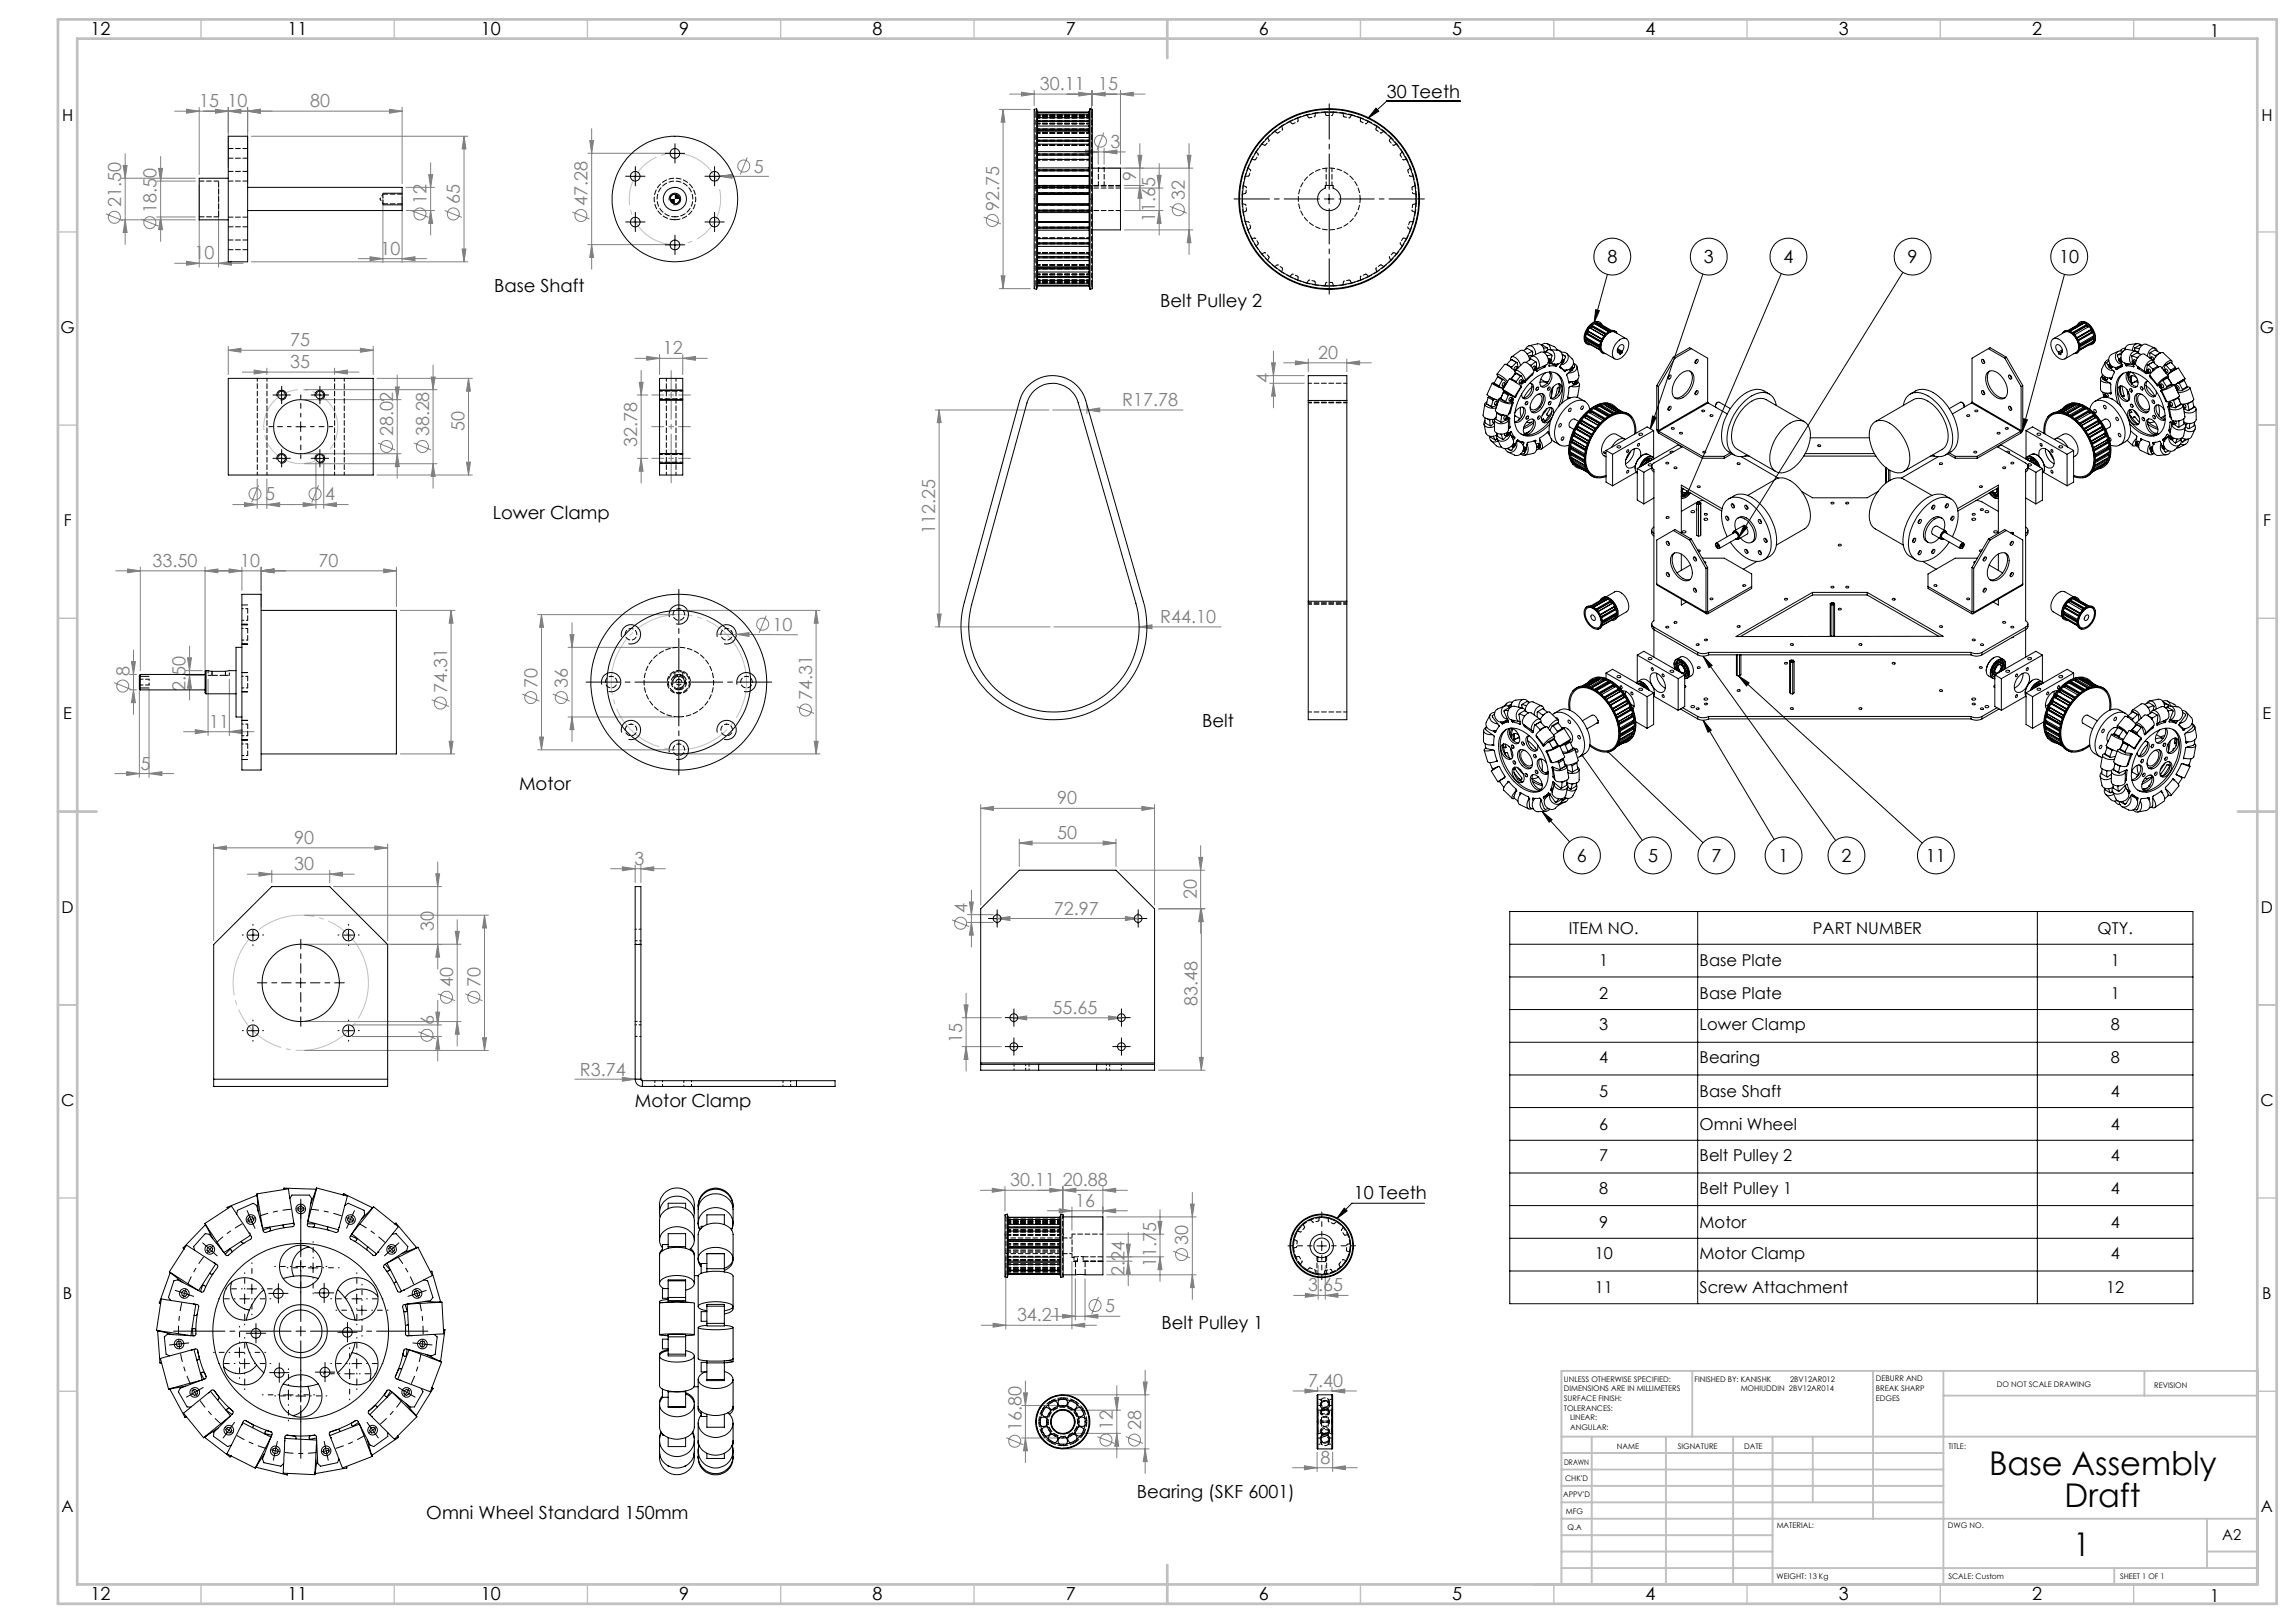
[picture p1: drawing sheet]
<svg xmlns="http://www.w3.org/2000/svg" width="594mm" height="420mm" viewBox="0 0 594 420" stroke-linecap="round" stroke-linejoin="round" font-family="sans-serif">
<defs><g id="words">
<g font-size="8.5">
<text x="514.6" y="381.8">Base Assembly</text>
<text x="534.2" y="389.9">Draft</text>
<text x="536.5" y="402.7">1</text>
</g>
<g font-size="4.7">
<text x="23.4" y="9">12</text>
<text x="74.4" y="9">11</text>
<text x="124.4" y="9">10</text>
<text x="175.7" y="9">9</text>
<text x="225.7" y="9">8</text>
<text x="275.7" y="9">7</text>
<text x="325.7" y="9">6</text>
<text x="375.7" y="9">5</text>
<text x="425.7" y="9">4</text>
<text x="475.7" y="9">3</text>
<text x="525.7" y="9">2</text>
<text x="358.8" y="25.5">30 Teeth</text>
<text x="415.8" y="68">8</text>
<text x="440.8" y="68">3</text>
<text x="461.4" y="68">4</text>
<text x="493.5" y="68">9</text>
<text x="532.8" y="68">10</text>
<text x="127.8" y="75.5">Base Shaft</text>
<text x="300.1" y="79.4">Belt Pulley 2</text>
<text x="127.5" y="134.2">Lower Clamp</text>
<text x="311" y="188.2">Belt</text>
<text x="134.3" y="204.3">Motor</text>
<text x="408" y="223">6</text>
<text x="426.4" y="223">5</text>
<text x="442.8" y="223">7</text>
<text x="460.2" y="223">1</text>
<text x="476.4" y="223">2</text>
<text x="498.3" y="223">11</text>
<text x="164.3" y="286.5">Motor Clamp</text>
<text x="350.2" y="310.2">10 Teeth</text>
<text x="300.5" y="343.8">Belt Pulley 1</text>
<text x="294.1" y="387.8">Bearing (SKF 6001)</text>
<text x="110.3" y="393">Omni Wheel Standard 150mm</text>
<text x="23.4" y="414">12</text>
<text x="74.4" y="414">11</text>
<text x="124.4" y="414">10</text>
<text x="175.7" y="414">9</text>
<text x="225.7" y="414">8</text>
<text x="275.7" y="414">7</text>
<text x="325.7" y="414">6</text>
<text x="375.7" y="414">5</text>
<text x="425.7" y="414">4</text>
<text x="475.7" y="414">3</text>
<text x="525.7" y="414">2</text>
</g>
<g font-size="4.7" fill="#808080">
<text x="269.1" y="23.3">30.11</text>
<text x="284.1" y="23.3">15</text>
<text x="51.5" y="27.7">15 10</text>
<text x="80.2" y="27.7">80</text>
<text x="287.3" y="38.2">3</text>
<text x="195" y="44.7">5</text>
<text x="293.9" y="46.8" transform="rotate(-90 293.9 46.8)">9</text>
<text x="31.3" y="53.6" transform="rotate(-90 31.3 53.6)">21.50</text>
<text x="110.4" y="52.8" transform="rotate(-90 110.4 52.8)">12</text>
<text x="119" y="52.8" transform="rotate(-90 119 52.8)">65</text>
<text x="152" y="53.2" transform="rotate(-90 152 53.2)">47.28</text>
<text x="306.6" y="51.7" transform="rotate(-90 306.6 51.7)">32</text>
<text x="40.5" y="55" transform="rotate(-90 40.5 55)">18.50</text>
<text x="258.5" y="54.5" transform="rotate(-90 258.5 54.5)">92.75</text>
<text x="298.9" y="57.6" transform="rotate(-90 298.9 57.6)">11.65</text>
<text x="98.5" y="65.9">10</text>
<text x="50.3" y="67.1">10</text>
<text x="75.1" y="89.6">75</text>
<text x="75.1" y="95.3">35</text>
<text x="171.4" y="91.7">12</text>
<text x="341" y="92.9">20</text>
<text x="328.5" y="99.1" transform="rotate(-90 328.5 99.1)">4</text>
<text x="290.3" y="105.1">R17.78</text>
<text x="101.7" y="113" transform="rotate(-90 101.7 113)">28.02</text>
<text x="111" y="113" transform="rotate(-90 111 113)">38.28</text>
<text x="120.2" y="111.4" transform="rotate(-90 120.2 111.4)">50</text>
<text x="164.9" y="115.6" transform="rotate(-90 164.9 115.6)">32.78</text>
<text x="68.6" y="129.5">5</text>
<text x="84.1" y="129.5">4</text>
<text x="242" y="138.2" transform="rotate(-90 242 138.2)">112.25</text>
<text x="39.5" y="146.7">33.50</text>
<text x="62.2" y="146.7">10</text>
<text x="82.4" y="146.7">70</text>
<text x="300.2" y="161.2">R44.10</text>
<text x="199.9" y="163.2">10</text>
<text x="33.5" y="175" transform="rotate(-90 33.5 175)">8</text>
<text x="48" y="178.8" transform="rotate(-90 48 178.8)">2.50</text>
<text x="115.6" y="179.4" transform="rotate(-90 115.6 179.4)">74.31</text>
<text x="139" y="177.9" transform="rotate(-90 139 177.9)">70</text>
<text x="146.9" y="177.9" transform="rotate(-90 146.9 177.9)">36</text>
<text x="210.1" y="181.2" transform="rotate(-90 210.1 181.2)">74.31</text>
<text x="54.1" y="188.3">11</text>
<text x="36.3" y="199.1">5</text>
<text x="273.5" y="208.2">90</text>
<text x="76.1" y="218.4">90</text>
<text x="273.5" y="217.1">50</text>
<text x="76.1" y="225.2">30</text>
<text x="164.2" y="223.8">3</text>
<text x="309.6" y="232.7" transform="rotate(-90 309.6 232.7)">20</text>
<text x="250.3" y="236.3" transform="rotate(-90 250.3 236.3)">4</text>
<text x="272.7" y="236.7">72.97</text>
<text x="112.2" y="240.9" transform="rotate(-90 112.2 240.9)">30</text>
<text x="117.2" y="255.5" transform="rotate(-90 117.2 255.5)">40</text>
<text x="124.3" y="255.5" transform="rotate(-90 124.3 255.5)">70</text>
<text x="272.3" y="262.4">55.65</text>
<text x="309.8" y="260.3" transform="rotate(-90 309.8 260.3)">83.48</text>
<text x="112.2" y="265.3" transform="rotate(-90 112.2 265.3)">6</text>
<text x="248.9" y="270" transform="rotate(-90 248.9 270)">15</text>
<text x="150" y="278.3">R3.74</text>
<text x="261.3" y="307">30.11 20.88</text>
<text x="278.2" y="312.3">16</text>
<text x="307.4" y="322.1" transform="rotate(-90 307.4 322.1)">30</text>
<text x="299.1" y="327.9" transform="rotate(-90 299.1 327.9)">11.75</text>
<text x="290.9" y="330.2" transform="rotate(-90 290.9 330.2)">2.24</text>
<text x="338.4" y="334.2">3.65</text>
<text x="263.1" y="341.9">34.21</text>
<text x="285.9" y="339.5">5</text>
<text x="338.4" y="358.9">7.40</text>
<text x="264.3" y="370.4" transform="rotate(-90 264.3 370.4)">16.80</text>
<text x="287.9" y="370.1" transform="rotate(-90 287.9 370.1)">12</text>
<text x="295.2" y="370.1" transform="rotate(-90 295.2 370.1)">28</text>
<text x="341.7" y="378.8">8</text>
</g>
<g font-size="4.6">
<text x="571.7" y="9.5">1</text>
<text x="571.7" y="414.5">1</text>
</g>
<g font-size="4.2">
<text x="16.1" y="31.2">H</text>
<text x="585.1" y="31.2">H</text>
<text x="15.7" y="86.2">G</text>
<text x="584.7" y="86.2">G</text>
<text x="16.5" y="136.2">F</text>
<text x="585.5" y="136.2">F</text>
<text x="16.4" y="186.2">E</text>
<text x="585.4" y="186.2">E</text>
<text x="15.9" y="236.2">D</text>
<text x="584.9" y="236.2">D</text>
<text x="405.9" y="241.6">ITEM NO.</text>
<text x="469" y="241.6">PART NUMBER</text>
<text x="542.6" y="241.6">QTY.</text>
<text x="413.7" y="250.1">1</text>
<text x="439.7" y="250.1">Base Plate</text>
<text x="546.1" y="250.1">1</text>
<text x="413.7" y="258.5">2</text>
<text x="439.7" y="258.5">Base Plate</text>
<text x="546.1" y="258.5">1</text>
<text x="413.7" y="266.6">3</text>
<text x="439.7" y="266.6">Lower Clamp</text>
<text x="546.1" y="266.6">8</text>
<text x="413.7" y="275.1">4</text>
<text x="439.7" y="275.1">Bearing</text>
<text x="546.1" y="275.1">8</text>
<text x="15.8" y="286.2">C</text>
<text x="413.7" y="283.9">5</text>
<text x="439.7" y="283.9">Base Shaft</text>
<text x="546.1" y="283.9">4</text>
<text x="584.8" y="286.2">C</text>
<text x="413.7" y="292.4">6</text>
<text x="439.7" y="292.4">Omni Wheel</text>
<text x="546.1" y="292.4">4</text>
<text x="413.7" y="300.4">7</text>
<text x="439.7" y="300.4">Belt Pulley 2</text>
<text x="546.1" y="300.4">4</text>
<text x="413.7" y="308.9">8</text>
<text x="439.7" y="308.9">Belt Pulley 1</text>
<text x="546.1" y="308.9">4</text>
<text x="413.7" y="317.7">9</text>
<text x="439.7" y="317.7">Motor</text>
<text x="546.1" y="317.7">4</text>
<text x="412.6" y="325.8">10</text>
<text x="439.7" y="325.8">Motor Clamp</text>
<text x="546.1" y="325.8">4</text>
<text x="412.6" y="334.6">11</text>
<text x="439.7" y="334.6">Screw Attachment</text>
<text x="544.9" y="334.6">12</text>
<text x="16.3" y="336.2">B</text>
<text x="585.3" y="336.2">B</text>
<text x="15.9" y="391.2">A</text>
<text x="584.9" y="391.2">A</text>
</g>
<text font-size="3.9" x="574.9" y="398.5">A2</text>
<g font-size="2">
<text x="404.6" y="357.6">UNLESS OTHERWISE SPECIFIED:</text>
<text x="438.4" y="357.6">FINISHED BY: KANISHK</text>
<text x="463.1" y="357.6">2BV12AR012</text>
<text x="485.3" y="357.5">DEBURR AND</text>
<text x="485.3" y="360">BREAK SHARP</text>
<text x="516.6" y="359">DO NOT SCALE DRAWING</text>
<text x="557.3" y="359.2">REVISION</text>
<text x="404.6" y="360.1">DIMENSIONS ARE IN MILLIMETERS</text>
<text x="404.6" y="362.6">SURFACE FINISH:</text>
<text x="404.6" y="365.1">TOLERANCES:</text>
<text x="450.3" y="360.1">MOHIUDDIN 2BV12AR014</text>
<text x="485.3" y="362.5">EDGES</text>
<text x="406.2" y="367.6">LINEAR:</text>
<text x="406.2" y="370.1">ANGULAR:</text>
<text x="418.3" y="375">NAME</text>
<text x="434" y="374.9">SIGNATURE</text>
<text x="451.2" y="374.9">DATE</text>
<text x="504.1" y="374.9">TITLE:</text>
<text x="404.6" y="379.1">DRAWN</text>
<text x="404.9" y="383.3">CHK'D</text>
<text x="404.4" y="387.4">APPV'D</text>
<text x="405.1" y="391.8">MFG</text>
<text x="405.5" y="396">Q.A</text>
<text x="459.6" y="395.5">MATERIAL:</text>
<text x="504" y="395.5">DWG NO.</text>
<text x="459.6" y="408.5">WEIGHT: 13 Kg</text>
<text x="504.1" y="408.6">SCALE: Custom</text>
<text x="548.5" y="408.6">SHEET 1 OF 1</text>
</g>
</g></defs>
<g fill="none" stroke="#808080" stroke-width=".26">
<path d="M32.4 39.8v23.4M48.3 28.3l3.2 .5-3.2 .5zM51.5 27.8v17.3M55.7 28.3l3.4 .5-3.4 .5zM59.1 28.8l3.2-.5v1zM59.1 27.8v15.6M64.1 28.8l3.2-.5v1zM64.1 27.8v19.7M65.1 35.3h55.9M100.8 28.3l3.2 .5-3.2 .5zM104 27.8v19.7M104 28.8h-58.8"/>
<path d="M120.1 35.3l.4 3.2h-.9zM120.1 35.3v32.5M152.1 39.7h21.5M152.6 36.4h1l-.5 3.3zM153.1 33.3v36.4M258.5 28.3h8.1M259.5 28.3l.5 3.3h-1zM259.5 28.3v46.4M261.2 24.4h35M264.3 23.9l3.2 .5-3.2 .5zM267.5 23.4v3.9M277.8 39.3h13.3"/>
<path d="M279.1 23.9l3.3 .5-3.3 .5zM280.8 38.8l3.3 .5-3.3 .5zM282.4 23.4v19.1M282.6 24.4l3.3-.5v1zM282.6 23.4v3.9M284.1 38.3v4.2M285.6 34.3l-1.8 4.5M285.6 39.3l3.4-.5v1zM285.6 38.3v4.2M289.9 24.4l3.3-.5v1zM289.9 23.4v19.1M294.9 37.2v17.1"/>
<path d="M307.6 37.2v28.6M27.4 55.3l4.4 1.8M31.4 56.9h19.2M31.4 46.1h19.2M31.9 42.8h1l-.5 3.3zM32.4 56.9l.5 3.3h-1zM36.5 56.7l4.5 1.8M40.5 46.9h10.1M40.5 56.1h10.1M41 43.6h1.1l-.5 3.3zM41.6 56.1l.5 3.3h-1.1zM41.6 40.5v22"/>
<path d="M51.5 47.9v21.2M56.6 47.9v21.2M99.1 51v17M104 51v17M105.1 54.5h7.3M105.1 48.5h7.3M106.4 54.5l4.5 1.8M110.9 45.2h1l-.5 3.3zM111.4 54.5l.5 3.3h-1zM111.4 42.1v18.7M115 54.5l4.5 1.8M148.1 54.9l4.4 1.8"/>
<path d="M183.6 45.6h15.3M186.1 45.6l3.3-.5v1zM193.3 40.7l-1.8 4.5M254.5 56.2l4.4 1.7M286.6 43.5h22M290.9 48h5M290.9 54.5h10M290.9 48.7h10M290.9 59.5h17.7M294.4 40.2h1l-.5 3.3zM294.9 48l.5 3.3h-1zM299.4 45.4h1l-.5 3.3z"/>
<path d="M299.9 54.5l.5 3.3h-1zM299.9 42.3v18.5M302.6 53.4l4.5 1.8M307.1 40.2h1l-.5 3.3zM307.6 59.5l.5 3.3h-1zM45.2 68.1h17.7M48.3 67.6l3.2 .5-3.2 .5zM56.6 68.1l3.3-.5v1zM65.1 67.8h55.9M92.7 66.9h17.7M95.7 66.4l3.4 .5-3.4 .6zM104 66.9l3.4-.5v1.1z"/>
<path d="M119.6 64.4h.9l-.4 3.4zM152.1 63.3h21.5M153.1 63.3l.5 3.3h-1zM258.5 74.7h8.1M259 71.4h1l-.5 3.3zM59.1 90.6l3.2-.5v1zM59.1 89.6v7.3M59.1 90.6h37.5M62.7 96.3h30.2M65.8 95.8l3.2 .5-3.2 .5zM69 95.3v1.6M86.5 96.3l3.4-.5v1z"/>
<path d="M86.5 95.3v1.6M93.2 90.1l3.4 .5-3.4 .5zM96.6 89.6v7.3M97.5 97.9h24.7M102.8 97.1v26.7M111.5 97.6h1.1l-.6 3.2zM112 94.5v31.8M121.2 97.9l.5 3.3h-1zM121.2 97.9v25M164.3 92.7h18.7M165.4 98.9h1l-.5 3.3zM165.9 95.9v29.1"/>
<path d="M167.3 92.2l3.3 .5-3.3 .5zM170.6 91.7v5.2M176.6 92.7l3.3-.5v1zM176.6 91.7v5.2M328.5 99.2h8.9M328.5 97.2h8.9M329 93.9h1l-.5 3.3zM329.5 99.2l.5 3.3h-1zM329.5 90.9v14.6M332.1 93.9h22.7M335.1 93.4l3.4 .5-3.4 .5zM338.5 92.9v3.3"/>
<path d="M348.4 93.9l3.4-.5v1zM348.4 92.9v3.3M78.8 120h34.3M78.8 100.8h34.3M78.8 103.4h25M78.8 117.4h25M81.7 119.6v12M83.7 119.6v12M97.8 114.6l4.4 1.8M102.3 100.1h1l-.5 3.3zM102.8 117.4l.5 3.3h-1zM107.1 114.6l4.4 1.8"/>
<path d="M112 120l.6 3.3h-1.1zM120.7 119.6h1l-.5 3.3zM164.9 102.2h2.7M164.9 118.6h2.7M165.9 118.6l.5 3.3h-1zM242 106.1h29.3M243 106.1l.5 3.3h-1zM243 106.1v56.1M272.3 106.1h33.7M281.1 104.6l.1 2.5M281.2 106.1l3.3-.5v1zM60.2 130.6h29.9"/>
<path d="M63.3 130.1l3.2 .5-3.2 .5zM66.5 123.9v7.7M66.9 125.6l-1.8 4.4M69 130.6l3.4-.5v1zM69 123.9v7.7M78.4 130.1l3.3 .5-3.3 .5zM82.4 125.6l-1.8 4.4M83.7 130.6l3.3-.5v1zM97.5 122.9h24.7M30 147.7h72.6M33 147.2l3.3 .5-3.3 .5zM36.3 146.7v26.8"/>
<path d="M53.1 147.7l3.3-.5v1zM53.1 146.7v26.8M59.3 147.2l3.3 .5-3.3 .5zM62.6 146.7v6.1M67.6 147.7l3.3-.5v1zM67.6 146.7v10.3M99.3 147.2l3.3 .5-3.3 .5zM102.6 146.7v10.3M103.6 158h14.1M116.7 158l.5 3.3h-1zM116.7 158v37.1M139.1 159h35.5"/>
<path d="M140.1 159l.5 3.3h-1zM140.1 159v35M176.6 158h35.6M198.2 159.3l-1.8 4.4M211.1 158l.6 3.3h-1.1zM211.1 158v37.1M242.5 158.9h1l-.5 3.3zM29.5 176.7l4.5 1.7M33.5 178.5h1.8M33.5 174.5h1.8M34 171.2h1l-.5 3.3zM34.5 168.2v16.7"/>
<path d="M34.5 178.5l.5 3.3h-1zM36.1 178.3v22.9M38.6 178.3v22.9M48 173.5h4.3M48 174.8h4.8M48.5 170.2h1l-.5 3.3zM49 167.2v13.9M49 174.8l.5 3.3h-1zM53.8 175.8v14.5M59.3 175.8v14.5M135.1 179.6l4.5 1.8M143 179.6l4.4 1.8"/>
<path d="M147 167.5h27.6M147.5 164.2h1l-.5 3.3zM148 161.2v30.7M185.5 164.1l5 .1M190.5 164.2l3.3-.5v1zM190.5 164.2l15.8 .1M242 162.2h29.7M272.7 162.2h43.2M294.7 162.2l3.3-.5v1zM32.8 199.7l3.3 .5-3.3 .5zM47.5 189.4h18.2M50.5 188.8l3.3 .6-3.3 .4z"/>
<path d="M59.3 189.4l3.3-.6v1zM103.6 195.1h14.1M111.7 181.1l4.4 1.7M116.2 191.8h1l-.5 3.3zM139.1 194h35.5M139.6 190.7h1l-.5 3.3zM147 185.5h27.6M148 185.5l.5 3.3h-1zM176.6 195.1h35.6M206.2 182.9l4.4 1.7M210.6 191.8h1.1l-.6 3.3zM29.7 200.2h15.2"/>
<path d="M38.6 200.2l3.3-.5v1zM55.3 219.4l3.3-.5v1zM55.3 218.4v25M55.3 219.4h45M97 218.9l3.3 .5-3.3 .5zM100.3 218.4v25M253.7 209.2l3.3-.5v1zM253.7 208.2v26M253.7 209.2h45M263.7 218.2l3.3-.6v1.1zM263.7 217.2v7M263.7 218.2h25"/>
<path d="M285.4 217.6l3.3 .6-3.3 .5zM288.7 217.2v7M295.4 208.7l3.3 .5-3.3 .5zM298.7 208.2v26M310.6 218.8v22.7M64 226.2h27.7M67 225.7l3.3 .5-3.3 .5zM70.3 225.2v3.2M78.8 236.8h47.6M85.3 226.2l3.3-.5v1zM85.3 225.2v3.2M86.3 229.4h27.9"/>
<path d="M112.7 226.1h1l-.5 3.3zM113.2 223.1v27.7M118.3 238v32.7M125.3 236.8l.6 3.4h-1.1zM125.3 236.8v35M158 224.8h14.2M161 224.3l3.3 .5-3.3 .5zM164.3 223.8v4.6M165.8 224.8l3.3-.5v1zM165.8 223.8v4.6M246.3 238l4.5 1.8M250.3 236.7h6.7"/>
<path d="M250.3 238.7h6.7M250.8 233.4h1l-.5 3.3zM251.3 238.7l.5 3.3h-1zM251.3 230.3v14.8M258 237.7l3.3-.5v1zM258 237.7h36.4M289.7 225.2h21.9M291.1 237.2l3.3 .5-3.3 .5zM310.1 221.9h1.1l-.6 3.3zM310.6 235.2l.6 3.3h-1.1zM310.8 235.2l.5 3.3h-1zM310.8 235.2v41.7"/>
<path d="M311.8 235.2h-12.1M78.8 244.4h40.5M101.3 244.4h12.9M113.2 244.4l.5 3.3h-1zM113.2 258.9v15.7M113.3 257.2l4.4 1.8M117.8 241h1l-.5 3.4zM120.4 257.2l4.4 1.8M249.9 257v20.2M78.8 271.8h47.6M78.8 264.4h40.5M91.2 265.2h23"/>
<path d="M91.2 268.2h23M108.2 267l4.5 1.8M112.7 261.9h1l-.5 3.3zM113.2 268.2l.5 3.3h-1zM118.3 264.4l.5 3.2h-1zM124.8 268.6h1.1l-.6 3.2zM148.7 279.3h17.5M161 278.8l3.3 .5-3.3 .5zM248.9 263.4h10.1M248.9 270.8h10.1M249.4 260.1h1l-.5 3.3zM249.9 270.8l.5 3.4h-1z"/>
<path d="M262.3 263.4l3.3-.5v1zM262.3 263.4h27.8M286.8 262.9l3.3 .5-3.3 .5zM299.7 276.9h12.1M310.3 273.6h1l-.5 3.3zM256.7 307.5l3.3 .5-3.3 .5zM260 307v6.4M271 313.3h20.7M271.6 307.5l3.3 .5-3.3 .5zM274 312.8l3.3 .5-3.3 .5zM274.9 307v6.9M275.1 308l3.2-.5v1z"/>
<path d="M275.1 307v6.4M277.3 312.3v6.1M285.3 308l3.3-.5v1zM285.3 313.3l3.3-.5v1zM285.3 307v11.4M286.3 314.9h23.2M286.3 319.4h14.8M291.7 308h-38.1M291.9 318.9v13.8M299.6 316.1h1l-.5 3.3zM300.1 313v18.6M308 311.6h1l-.5 3.3z"/>
<path d="M308.5 308.6v27.7M260.2 325.4v18.5M277.3 326.4v17.5M278.2 330.9v10.7M280.7 330.9v10.7M284.2 335.6l-1.8 4.5M286.3 326.4h6.6M286.3 325.2h14.8M286.3 329.9h23.2M291.4 322h1l-.5 3.2zM291.9 326.4l.5 3.3h-1zM300.1 325.2l.5 3.4h-1z"/>
<path d="M303.5 323.8l4.4 1.7M308.5 329.9l.5 3.3h-1zM334.7 335.2h14.1M337.7 334.7l3.3 .5-3.3 .5zM341 327.5v8.7M342.9 335.2l3.2-.5v1zM342.9 327.5v8.7M253.9 343h29.8M256.9 342.4l3.3 .6-3.3 .4zM265.3 357.4v21.1M271.9 340.6h17.8M274.9 340.1l3.3 .5-3.3 .5z"/>
<path d="M277.3 343l3.3-.6v1zM280.7 340.6l3.3-.5v1zM288.9 358.6v18.7M295.8 357.6h1l-.5 3.3zM296.3 354.6v26.7M334.5 360h16.4M337.6 359.5l3.3 .5-3.3 .5zM340.9 359v.9M344.6 360l3.3-.5v1zM344.6 359v.9M260.3 372.1l4.5 1.8M264.3 363.7h9.7"/>
<path d="M264.3 372.1h9.7M264.8 360.5h1l-.5 3.2zM265.3 372.1l.5 3.3h-1zM275.9 360.9h21.4M275.9 374.9h21.4M275.9 364.9h14M275.9 370.9h14M283.9 371.8l4.5 1.7M288.4 361.7h1l-.5 3.2zM288.9 370.9l.5 3.3h-1zM291.3 371.8l4.4 1.7M296.3 374.9l.5 3.3h-1z"/>
<path d="M334.4 379.8h16.7M337.5 379.3l3.2 .5-3.2 .5zM340.7 375.8v5M344.8 379.8l3.3-.5v1zM344.8 375.8v5"/>
<circle cx="284.7" cy="36.5" r="1.56"/>
<circle cx="29.6" cy="56.2" r="1.55"/>
<circle cx="38.8" cy="57.6" r="1.54"/>
<circle cx="108.6" cy="55.4" r="1.55"/>
<circle cx="117.3" cy="55.4" r="1.56"/>
<circle cx="150.3" cy="55.8" r="1.56"/>
<circle cx="192.4" cy="43" r="1.56"/>
<circle cx="256.7" cy="57.1" r="1.56"/>
<circle cx="304.8" cy="54.3" r="1.56"/>
<circle cx="100" cy="115.5" r="1.56"/>
<circle cx="109.3" cy="115.5" r="1.55"/>
<circle cx="66" cy="127.8" r="1.56"/>
<circle cx="81.5" cy="127.8" r="1.56"/>
<circle cx="31.7" cy="177.5" r="1.55"/>
<circle cx="197.3" cy="161.5" r="1.55"/>
<circle cx="113.9" cy="182" r="1.56"/>
<circle cx="137.3" cy="180.5" r="1.55"/>
<circle cx="145.2" cy="180.5" r="1.55"/>
<circle cx="208.4" cy="183.7" r="1.55"/>
<circle cx="248.5" cy="238.9" r="1.55"/>
<circle cx="115.5" cy="258.1" r="1.56"/>
<circle cx="122.6" cy="258.1" r="1.55"/>
<circle cx="110.5" cy="267.9" r="1.56"/>
<circle cx="283.3" cy="337.8" r="1.56"/>
<circle cx="305.7" cy="324.7" r="1.56"/>
<circle cx="262.5" cy="373" r="1.55"/>
<circle cx="286.1" cy="372.7" r="1.55"/>
<circle cx="293.5" cy="372.7" r="1.55"/>
</g>
<g fill="none" stroke="#000" stroke-width=".26" stroke-dasharray="15.2 1.3 1.3 1.3" stroke-linecap="butt">
<path d="M77.8 312.8l-1.2 .1M77.8 312.8l1.3 .1M90.7 315.6l-1.2-.5M90.7 315.6l1.1 .5M47.7 334.7l-.3 1.2M47.7 334.7l.4-1.2M54.3 323.3l-.8 1M54.3 323.3l.9-.9M101.3 323.3l-.8-.9M101.3 323.3l.9 1M107.9 334.7l-.4-1.2M107.9 334.7l.4 1.2"/>
<path d="M46.3 347.8l.2 1.2M46.3 347.8l-.1-1.3M109.3 347.8l.1-1.3M109.3 347.8l-.2 1.2M50.4 360.3l.7 1.1M50.4 360.3l-.6-1.1M59.2 370.1l1 .7M59.2 370.1l-1-.8M71.2 375.4l1.3 .3M71.2 375.4l-1.2-.2M84.4 375.4l1.2-.2M84.4 375.4l-1.2 .3"/>
<path d="M96.4 370.1l1-.8M96.4 370.1l-1 .7M105.2 360.3l.6-1.1M105.2 360.3l-.6 1.1"/>
</g>
<g fill="none" stroke="#000" stroke-width=".26" stroke-dasharray="15.2 1.3 1.3 1.3" stroke-dashoffset="13" stroke-linecap="butt">
<path d="M62.7 316.7l-3.5 2.2-3.2 2.6M75.3 312.9l-4.1 .6-3.9 1.1M88.4 314.6l-4-1.1-4.1-.6M47 337.1l-.7 4.1-.1 4.1M52.7 325.2l-2.3 3.5-1.8 3.7M99.6 321.5l-3.2-2.6-3.5-2.2M107 332.4l-1.8-3.7-2.3-3.5M46.7 350.3l1 4 1.5 3.8M106.4 358.1l1.5-3.8 1-4M109.5 345.3l-.2-4.1-.7-4.1M51.7 362.4l2.6 3.3 2.9 2.8M61.3 371.5l3.6 1.9 3.9 1.4"/>
<path d="M73.7 375.9l4.1 .2 4.1-.2M86.8 374.8l3.9-1.4 3.6-1.9M98.4 368.5l2.9-2.8 2.6-3.3"/>
</g>
<g fill="none" stroke="#000" stroke-width=".26">
<path d="M173.4 39.7h2.5M174.6 38.5v2.4M356 28l.7 .8-2.8 1.8zM377.7 26.2h-18.9l-4.9 4.4M99.1 53h4.9M99.1 50h4.9M163.1 45.6h2.5M163.1 57.4h2.5M164.4 44.4v2.5M164.4 56.2v2.5M173.1 51.9a1.51 1.51 0 0 1 1.4-1.9 1.51 1.51 0 0 1 1.6 1.7 1.51 1.51 0 0 1-1.9 1.3M174.6 50.3l-.9 .3-.3 .9"/>
<path d="M175.9 51.5l-.5 1-.8 .3M183.6 45.6h2.5M183.6 57.4h2.5M184.9 44.4v2.5M184.9 56.2v2.5M342.6 51.5h2.5M343.9 50.3v2.5M173.4 63.4h2.5M174.6 62.1v2.5M415.9 71l-3.5 12.4M440.5 70.9l-13.5 40.1M460.8 70.8l-24.2 56.7"/>
<path d="M492.3 70.5l-42.4 68.5M534.1 71l-10.9 40.7M412.8 80.1l1 .3-1.4 3zM71.6 118.6h2.5M71.6 102.2h2.5M71.6 118.9a1.26 1.26 0 0 1 1.2-1.5 1.26 1.26 0 0 1 1.3 1.3 1.26 1.26 0 0 1-1.6 1.1M71.6 102.6a1.26 1.26 0 0 1 1.2-1.6 1.26 1.26 0 0 1 1.3 1.4 1.26 1.26 0 0 1-1.6 1.1M72.8 101v2.5M72.8 117.4v2.5M76.6 110.4h2.5M77.8 109.2v2.5M81.5 118.6h2.5"/>
<path d="M81.5 102.2h2.5M81.5 118.9a1.26 1.26 0 0 1 1.1-1.5 1.26 1.26 0 0 1 1.4 1.3 1.26 1.26 0 0 1-1.6 1.1M81.5 102.6a1.26 1.26 0 0 1 1.1-1.6 1.26 1.26 0 0 1 1.4 1.4 1.26 1.26 0 0 1-1.6 1.1M82.7 101v2.5M82.7 117.4v2.5M170.6 119.9h6M170.6 117.4h6M170.6 103.5h6M170.6 101h6M427.5 107.7l1 .3-1.5 3zM523.5 108.4l1 .2-1.3 3.1zM451.2 135.9l.8 .5-2.1 2.6z"/>
<path d="M62.6 156.5h1.5M173.2 159.7a2.51 2.51 0 0 1 2.2-3.2 2.51 2.51 0 0 1 2.7 2.7 2.51 2.51 0 0 1-3.2 2.2M36.1 175h2.5M36.1 178h2.5M62.6 161.5h1.5M62.6 161.7h1.5M62.6 166.7h1.5M62.6 174h1.5M62.6 179h1.5M155.7 177.2a2.5 2.5 0 0 1 2.2-3.2 2.5 2.5 0 0 1 2.7 2.8 2.5 2.5 0 0 1-3.2 2.1M160.8 164.8a2.49 2.49 0 0 1 2.2-3.1 2.49 2.49 0 0 1 2.7 2.7 2.49 2.49 0 0 1-3.1 2.2M174.2 176.9a1.5 1.5 0 0 1 1.3-1.8 1.5 1.5 0 0 1 1.6 1.6 1.5 1.5 0 0 1-1.9 1.3"/>
<path d="M174.3 176.5h2.5M175.6 175.3v2.5M185.6 164.8a2.5 2.5 0 0 1 2.2-3.1 2.5 2.5 0 0 1 2.7 2.7 2.5 2.5 0 0 1-3.2 2.2M190.7 177.2a2.5 2.5 0 0 1 2.1-3.2 2.5 2.5 0 0 1 2.8 2.7 2.5 2.5 0 0 1-3.1 2.2M440.6 169.8l2.3 2.4-.8 .6zM440.6 169.8l34.3 47.7M449.8 174.9l2.7 1.8-.7 .8zM449.8 174.9l47.5 43.3M62.6 186.4h1.5M62.6 191.4h1.5M62.6 191.5h1.5M62.6 196.6h1.5"/>
<path d="M160.8 189.6a2.5 2.5 0 0 1 2.2-3.2 2.5 2.5 0 0 1 2.7 2.7 2.5 2.5 0 0 1-3.1 2.2M173.2 194.7a2.5 2.5 0 0 1 2.2-3.2 2.5 2.5 0 0 1 2.7 2.7 2.5 2.5 0 0 1-3.2 2.2M185.6 189.6a2.51 2.51 0 0 1 2.2-3.2 2.51 2.51 0 0 1 2.7 2.7 2.51 2.51 0 0 1-3.2 2.2M409.3 195.5l15.6 22M416 194.6l24.6 23.5M440.6 186.4l2.1 2.6-.8 .5zM440.6 186.4l18.4 30.9M399 210l2.5 2.1-.7 .7zM399 210l7 7.8M256.7 237.7h2.5M258 236.4v2.6M293.2 237.7h2.5"/>
<path d="M294.4 236.4v2.6M390.6 235.9h176.7v101.5h-176.7zM439.2 235.9v101.5M527.1 235.9v101.5M64.2 242h2.5M65.4 240.7v2.5M76.6 254.3h2.5M77.8 253.1v2.5M88.9 242h2.5M90.2 240.7v2.5M390.6 252.8h176.7M390.6 244.4h176.7"/>
<path d="M64.2 266.7h2.5M65.4 265.5v2.5M88.9 266.7h2.5M90.2 265.5v2.5M261.1 263.4h2.4M261.1 270.8h2.4M262.3 262.1v2.5M262.3 269.6v2.5M288.9 263.4h2.5M288.9 270.8h2.5M290.1 262.1v2.5M290.1 269.6v2.5"/>
<path d="M390.6 261.2h176.7M390.6 269.7h176.7M390.6 278.2h176.7M390.6 286.6h176.7M390.6 295.1h176.7M64.4 314.4l.5 1.2M64.9 315.6l.5 1.1M64.9 315.6l-1.1 .5M66.1 315.1l-1.2 .5M347.8 312.6l.7 .8-2.7 2zM368.5 311.4h-18.8l-3.9 4M390.6 303.5h176.7"/>
<path d="M390.6 312h176.7M62.1 336.1h2.5M63.3 334.9v2.5M63.9 333.5h2.5M65.2 332.3v2.5M70.8 334.7h2.5M72 333.5v2.5M76.6 327.7h2.5M77.8 326.5v2.5M79.7 328.1h2.5M81 326.8v2.5M82.6 334.6h2.5"/>
<path d="M83.9 333.4v2.4M91.1 336.1h2.5M92.3 334.9v2.5M92.4 339.1h2.5M93.6 337.8v2.5M340.7 322.4h2.5M341.9 321.2v2.5M390.6 320.4h176.7M390.6 328.9h176.7M60.7 350h2.5M61.9 348.7v2.5M62.1 352.9h2.5"/>
<path d="M63.3 351.6v2.5M64.9 345h2.6M66.2 343.8v2.5M71 355.2h2.5M72.2 354v2.5M74.6 359.7v2.5M77.8 360v2.5M82.8 355.1h2.5M84.1 353.9v2.5M88.6 344.8h2.5M89.2 355.5h2.5M89.9 343.5v2.5"/>
<path d="M90.5 354.3v2.5M91.1 352.9h2.5M92.3 351.6v2.5M73.3 361h2.5M76.6 361.3h2.5"/>
<circle cx="417.1" cy="66.4" r="4.8"/>
<circle cx="442.1" cy="66.4" r="4.8"/>
<circle cx="462.7" cy="66.4" r="4.8"/>
<circle cx="494.8" cy="66.4" r="4.8"/>
<circle cx="535.3" cy="66.4" r="4.8"/>
<circle cx="409.3" cy="221.4" r="4.8"/>
<circle cx="427.6" cy="221.4" r="4.8"/>
<circle cx="444.1" cy="221.4" r="4.8"/>
<circle cx="461.4" cy="221.4" r="4.8"/>
<circle cx="477.7" cy="221.4" r="4.8"/>
<circle cx="500.8" cy="221.4" r="4.8"/>
</g>
<path d="M87 107.6a9.6 9.6 0 0 0-16-3.9 9.6 9.6 0 0 0 4.1 15.9 9.6 9.6 0 0 0 12.1-11.1l-.2-.9" fill="none" stroke="#c0c0c0" stroke-width=".26" stroke-dasharray="15.2 1.3 1.3 1.3" stroke-dashoffset="6.1" stroke-linecap="butt"/>
<path d="M185.9 48a11.8 11.8 0 0 0-19.7-4.8 11.8 11.8 0 0 0 5.1 19.6 11.8 11.8 0 0 0 14.9-13.8l-.3-1" fill="none" stroke="#c0c0c0" stroke-width=".26" stroke-dasharray="15.2 1.3 1.3 1.3" stroke-dashoffset="-.9" stroke-linecap="butt"/>
<path d="M192.4 171.4a17.5 17.5 0 0 0-29.3-7.1 17.5 17.5 0 0 0 7.8 29.1 17.5 17.5 0 0 0 21.8-20.9l-.3-1.1M94.6 249.2a17.5 17.5 0 0 0-29.3-7.1 17.5 17.5 0 0 0 7.8 29.1 17.5 17.5 0 0 0 21.8-20.8l-.3-1.2" fill="none" stroke="#c0c0c0" stroke-width=".26" stroke-dasharray="15.2 1.3 1.3 1.3" stroke-dashoffset=".3" stroke-linecap="butt"/>
<path d="M342 319.9v-6.3M339.5 322.4h-6.3M342 324.9v6.2M344.5 322.4h6.2" fill="none" stroke="#000" stroke-width=".26" stroke-dasharray="15.2 1.3 1.3 1.3" stroke-dashoffset="14"/>
<g fill="none" stroke="#000" stroke-width=".26" stroke-dasharray="15.2 1.3 1.3 1.3">
<path d="M173.4 39.7h-1.3M174.6 38.4v-1.2M175.9 39.7h1.2M163.1 45.6h-1.2M163.1 57.4h-1.2M164.4 44.4v-1.3M164.4 46.9v1.2M164.4 56.2v-1.3M164.4 58.7v1.2M165.6 45.6h1.3M165.6 57.4h1.3M174.6 40.9v1.3"/>
<path d="M183.6 57.4h-1.2M183.6 45.6h-1.2M184.9 56.2v-1.3M184.9 58.7v1.2M184.9 44.4v-1.3M184.9 46.9v1.2M186.1 57.4h1.3M186.1 45.6h1.3M173.4 63.4h-1.3M174.6 62.1v-1.2M174.6 64.6v1.3M175.9 63.4h1.2"/>
<path d="M71.6 118.6h-1M71.6 102.2h-1M72.9 117.4v-1M72.9 119.9v1M72.9 101v-1M72.9 103.5v1M74.1 118.6h1M74.1 102.2h1M81.5 118.6h-1M81.5 102.2h-1M82.8 117.4v-1M82.8 119.9v1"/>
<path d="M82.8 101v-1M82.8 103.5v1M84 118.6h1M84 102.2h1M65.4 239.5v-.3M90.2 239.5v-.3M256.7 237.7h-1M258 236.4v-1M258 238.9v1M259.2 237.7h1M293.2 237.7h-1M294.5 236.4v-1"/>
<path d="M294.5 238.9v1M295.7 237.7h1M62.9 242h-.2M65.4 244.5v.2M67.9 242h.3M87.7 242h-.3M90.2 244.5v.2M92.7 242h.2M62.9 266.7h-.2M65.4 264.2v-.2M65.4 269.2v.3M67.9 266.7h.3"/>
<path d="M87.7 266.7h-.3M90.2 264.2v-.2M90.2 269.2v.3M92.7 266.7h.2M261.1 263.3h-1M261.1 270.8h-1M262.3 262.1v-1M262.3 264.6v1M262.3 269.6v-1M262.3 272.1v1M263.6 263.3h1M263.6 270.8h1"/>
<path d="M288.9 263.3h-1M288.9 270.8h-1M290.1 262.1v-1M290.1 264.6v1M290.1 269.6v-1M290.1 272.1v1M291.4 263.3h1M291.4 270.8h1M64.4 314.4l-.5-1.1M65.5 316.7l.5 1.2M77.8 312.8v-1.2M77.8 312.8v1.3"/>
<path d="M77.8 311.6v-1.3M77.8 314.1v1.2M90.2 316.7l-.5 1.2M90.7 315.6l.5-1.2M90.7 315.6l-.5 1.1M91.2 314.4l.5-1.1M46.5 334.3l-1.2-.4M47.7 334.7l-1.2-.4M47.7 334.7l1.2 .4M48.9 335.1l1.2 .4M53.4 322.5l-1-.9M54.3 323.3l-.9-.8"/>
<path d="M54.3 323.3l.9 .8M55.2 324.1l1 .9M70.8 334.7h-1.3M72 333.5v-1.3M72 336v1.2M73.3 334.7h1.2M82.6 334.6h-1.2M83.9 333.3v-1.2M83.9 335.8v1.3M85.1 334.6h1.3M100.4 324.1l-.9 .9M101.3 323.3l1-.8"/>
<path d="M101.3 323.3l-.9 .8M102.3 322.5l.9-.9M106.7 335.1l-1.2 .4M107.9 334.7l1.2-.4M107.9 334.7l-1.2 .4M109.1 334.3l1.2-.4M45.1 347.9l-1.2 .2M46.3 347.8l-1.2 .1M46.3 347.8l1.3-.1M47.6 347.7l1.2-.2M51.5 359.7l1.1-.6M65 345h-1.3"/>
<path d="M66.2 343.8v-1.3M66.2 346.3v1.2M67.5 345h1.2M71 355.2h-1.2M72.3 354v-1.3M72.3 356.5v1.2M73.5 355.2h1.3M77.8 344.5v-1.3M77.8 344.5h-1.2M77.8 344.5v1.2M77.8 344.5h1.3M82.8 355.1h-1.2"/>
<path d="M84.1 353.8v-1.2M84.1 356.3v1.3M85.3 355.1h1.3M88.6 344.8h-1.2M89.9 343.5v-1.2M89.9 346v1.3M91.1 344.8h1.3M104.1 359.7l-1-.6M108 347.7l-1.2-.2M109.3 347.8l1.2 .1M109.3 347.8l-1.3-.1M110.5 347.9l1.3 .2"/>
<path d="M49.3 360.9l-1.1 .7M50.4 360.3l-1.1 .6M50.4 360.3l1.1-.6M58.5 371.1l-.8 1M59.2 370.1l-.7 1M59.2 370.1l.7-1M59.9 369.1l.8-1M71 376.7l-.3 1.2M71.2 375.4l-.2 1.3M71.2 375.4l.3-1.2M71.5 374.2l.3-1.2M84.1 374.2l-.2-1.2"/>
<path d="M84.4 375.4l.3 1.3M84.4 375.4l-.3-1.2M84.7 376.7l.2 1.2M95.7 369.1l-.8-1M96.4 370.1l.8 1M96.4 370.1l-.7-1M97.2 371.1l.7 1M105.2 360.3l1.1 .6M105.2 360.3l-1.1-.6M106.3 360.9l1.1 .7"/>
</g>
<path d="M75.3 254.3h-8.7M77.8 251.8v-8.7M77.8 256.8v8.8M80.3 254.3h8.8" fill="none" stroke="#000" stroke-width=".26" stroke-dasharray="15.2 1.3 1.3 1.3" stroke-dashoffset="12.8"/>
<path d="M341.4 51.5h-22.1M343.9 49v-22.1M343.9 54v22.1M346.4 51.5h22.1" fill="none" stroke="#000" stroke-width=".26" stroke-dasharray="15.2 1.3 1.3 1.3" stroke-dashoffset="6.1"/>
<g fill="none" stroke="#000" stroke-width=".26" stroke-dasharray="15.2 1.3 1.3 1.3" stroke-dashoffset="15">
<path d="M60.8 336.1h-4.2M62.7 333.5h-4.3M63.3 333.6v-4.2M63.3 338.6v4.3M65.2 331v-4.2M65.2 336v4.3M65.8 336.1h4.3M67.7 333.5h4.2M75.3 327.7h-4.2M77.8 325.2v-4.2M77.8 330.2v4.3M78.5 328.1h-4.2"/>
<path d="M80.3 327.7h4.3M81 325.6v-4.3M81 330.6v4.2M83.5 328.1h4.3M89.8 336.1h-4.2M91.2 339.1h-4.3M92.3 333.6v-4.2M92.3 338.6v4.3M93.7 336.6v-4.3M94.8 336.1h4.3M96.2 339.1h4.2M59.5 350h-4.3"/>
<path d="M60.8 352.9h-4.2M62 347.5v-4.3M62 352.5v4.2M63.3 350.4v-4.3M63.3 355.4v4.2M64.5 350h4.2M65.8 352.9h4.3M74.6 358.5v-4.3M77.8 358.7v-4.2M88 355.5h-4.3M89.8 352.9h-4.2M90.5 353v-4.2"/>
<path d="M90.5 358v4.3M92.3 350.4v-4.3M92.3 355.4v4.2M93 355.5h4.2M93.7 341.6v4.2M94.8 352.9h4.3M72.1 361h-4.2M74.6 363.5v4.2M75.3 361.2h-4.2M77.1 361h4.3M77.8 363.7v4.3M80.3 361.2h4.3"/>
</g>
<path d="M75.3 344.5h-30.4M77.8 342v-30.4M77.8 347v30.4M80.3 344.5h30.4" fill="none" stroke="#000" stroke-width=".26" stroke-dasharray="15.2 1.3 1.3 1.3" stroke-dashoffset="1.9"/>
<path d="M168.6 118.6h10M168.6 102.2h10M178.6 110.4h-10" fill="none" stroke="#808080" stroke-width=".26" stroke-dasharray="15.2 1.3 1.3 1.3" stroke-dashoffset="12.1"/>
<path d="M173.6 124.9v-29" fill="none" stroke="#808080" stroke-width=".26" stroke-dasharray="15.2 1.3 1.3 1.3" stroke-dashoffset="2.6"/>
<g fill="none" stroke="#c0c0c0" stroke-width=".35">
<path d="M52 5v5M102 5v5M152 5v5M202 5v5M252 5v5M352 5v5M402 5v5M452 5v5M502 5v5M552 5v5M15 60h5M584 60h5"/>
<path d="M15 110h5M584 110h5M15 160h5M584 160h5M15 260h5M584 260h5M15 310h5M584 310h5M15 360h5M584 360h5M52 410v5M102 410v5"/>
<path d="M152 410v5M202 410v5M252 410v5M352 410v5M402 410v5M452 410v5M502 410v5M552 410v5"/>
</g>
<g fill="none" stroke="#c0c0c0" stroke-width=".5">
<path d="M437.8 354.8v17M484.6 354.8v38.2M502.8 354.8v55.2M554.8 354.8v6.4M584 354.8h-180v55.2M404 371.8h180M404 376h98.8M411.8 371.8v38.2M431 371.8v38.2M448.4 371.8v38.2M458.6 371.8v38.2M469 371.8v17"/>
<path d="M502.8 361.2h81.2M404 388.8h98.8M404 384.5h98.8M404 380.3h98.8M404 397.3h54.6M404 393h180M571 393v12.8M404 405.8h180M404 401.5h54.6M547 405.8v4.2M571 401.5h13"/>
</g>
<path d="M15 5h574v410h-574zM20 10h564v400h-564zM302 5v10M15 210h10M579 210h10M302 405v10" fill="none" stroke="#c0c0c0" stroke-width=".7"/>
<path d="M75.3 110.4h-5.7M77.8 107.9v-5.7M77.8 112.9v5.8M80.3 110.4h5.8" fill="none" stroke="#000" stroke-width=".26" stroke-dasharray="15.2 1.3 1.3 1.3" stroke-dashoffset="14.3"/>
<path d="M173.1 176.5h-21.5M175.6 174v-21.5M175.6 179v21.5M178.1 176.5h21.5" fill="none" stroke="#000" stroke-width=".26" stroke-dasharray="15.2 1.3 1.3 1.3" stroke-dashoffset="6.4"/>
<path d="M412.8 80.1l1 .3-1.4 3zM427.5 107.7l1 .3-1.5 3zM436.3 127.3l.1 .5h.1l.1-.3-.1 .3a.34 .34 0 0 0 .4-.2 .34 .34 0 0 0-.1-.4 .34 .34 0 0 0-.5 .1zM451.2 135.9l.8 .5-2.1 2.6zM523.5 108.4l1 .2-1.3 3.1zM449.8 174.9l2.7 1.8-.7 .8zM440.6 186.4l2.1 2.6-.8 .5zM440.6 169.8l2.3 2.4-.8 .6zM415.8 194.3a.34 .34 0 0 0 0 .6 .34 .34 0 0 0 .5-.3 .34 .34 0 0 0-.4-.3l.1 .3zM409 195.2a.34 .34 0 0 0 .2 .6 .34 .34 0 0 0 .4-.4 .34 .34 0 0 0-.5-.2l.2 .3zM399 210l2.5 2.1-.7 .7zM347.8 312.6l.7 .8-2.7 2zM356 28l.7 .8-2.8 1.8z" fill="#000"/>
<g fill="#808080">
<path d="M186.1 45.6l3.3-.5v1z"/>
<path d="M161 278.8l3.3 .5-3.3 .5z"/>
<path d="M190.5 164.2l3.3-.5v1z"/>
<path d="M153.1 63.3l.5 3.3h-1zM152.6 36.4h1l-.5 3.3zM112 120l.6 3.3h-1.1zM111.5 97.6h1.1l-.6 3.2zM139.6 190.7h1l-.5 3.3zM140.1 159l.5 3.3h-1zM124.8 268.6h1.1l-.6 3.2zM125.3 236.8l.6 3.4h-1.1z"/>
<path d="M104 66.9l3.4-.5v1.1zM95.7 66.4l3.4 .5-3.4 .6zM99.3 147.2l3.3 .5-3.3 .5zM67.6 147.7l3.3-.5v1zM67.6 147.7l3.3-.5v1zM59.3 147.2l3.3 .5-3.3 .5zM53.1 147.7l3.3-.5v1zM33 147.2l3.3 .5-3.3 .5zM85.3 226.2l3.3-.5v1zM67 225.7l3.3 .5-3.3 .5zM285.3 308l3.3-.5v1zM271.6 307.5l3.3 .5-3.3 .5zM285.3 313.3l3.3-.5v1zM274 312.8l3.3 .5-3.3 .5zM344.6 360l3.3-.5v1zM337.6 359.5l3.3 .5-3.3 .5zM348.4 93.9l3.4-.5v1zM335.1 93.4l3.4 .5-3.4 .5z"/>
<path d="M63.3 130.1l3.2 .5-3.2 .5zM69 130.6l3.4-.5v1zM65.8 95.8l3.2 .5-3.2 .5zM86.5 96.3l3.4-.5v1zM78.4 130.1l3.3 .5-3.3 .5zM83.7 130.6l3.3-.5v1zM167.3 92.2l3.3 .5-3.3 .5zM176.6 92.7l3.3-.5v1zM50.5 188.8l3.3 .6-3.3 .4zM59.3 189.4l3.3-.6v1zM161 224.3l3.3 .5-3.3 .5zM165.8 224.8l3.3-.5v1zM258 237.7l3.3-.5v1zM291.1 237.2l3.3 .5-3.3 .5zM262.3 263.4l3.3-.5v1zM286.8 262.9l3.3 .5-3.3 .5zM256.7 307.5l3.3 .5-3.3 .5zM275.1 308l3.2-.5v1zM256.9 342.4l3.3 .6-3.3 .4zM277.3 343l3.3-.6v1zM274.9 340.1l3.3 .5-3.3 .5zM280.7 340.6l3.3-.5v1zM337.7 334.7l3.3 .5-3.3 .5zM342.9 335.2l3.2-.5v1zM264.3 23.9l3.2 .5-3.2 .5zM282.6 24.4l3.3-.5v1zM279.1 23.9l3.3 .5-3.3 .5zM289.9 24.4l3.3-.5v1zM280.8 38.8l3.3 .5-3.3 .5zM285.6 39.3l3.4-.5v1zM337.5 379.3l3.2 .5-3.2 .5zM344.8 379.8l3.3-.5v1zM281.2 106.1l3.3 .5v-1z"/>
<path d="M55.3 219.4l3.3-.5v1zM97 218.9l3.3 .5-3.3 .5z"/>
<path d="M100.8 28.3l3.2 .5-3.2 .5zM64.1 28.8l3.2-.5v1zM93.2 90.1l3.4 .5-3.4 .5zM59.1 90.6l3.2-.5v1zM285.4 217.6l3.3 .6-3.3 .5zM263.7 218.2l3.3-.6v1.1z"/>
<path d="M64.1 28.8l3.2-.5v1zM55.7 28.3l3.4 .5-3.4 .5zM59.1 28.8l3.2-.5v1zM48.3 28.3l3.2 .5-3.2 .5zM56.6 68.1l3.3-.5v1zM48.3 67.6l3.2 .5-3.2 .5zM295.4 208.7l3.3 .5-3.3 .5zM253.7 209.2l3.3-.5v1z"/>
<path d="M32.4 56.9l.5 3.3h-1zM31.9 42.8h1l-.5 3.3zM120.7 119.6h1l-.5 3.3zM121.2 97.9l.5 3.3h-1zM116.2 191.8h1l-.5 3.3zM116.7 158l.5 3.3h-1zM34.5 178.5l.5 3.3h-1zM34 171.2h1l-.5 3.3zM310.3 273.6h1l-.5 3.3zM310.8 235.2l.5 3.3h-1zM291.9 326.4l.5 3.3h-1zM291.4 322h1l-.5 3.2zM294.9 48l.5 3.3h-1zM294.4 40.2h1l-.5 3.3zM299.9 54.5l.5 3.3h-1zM299.4 45.4h1l-.5 3.3zM329.5 99.2l.5 3.3h-1zM329 93.9h1l-.5 3.3z"/>
<path d="M41 43.6h1.1l-.5 3.3zM41.6 56.1l.5 3.3h-1.1zM120.1 35.3l.4 3.2h-.9zM119.6 64.4h.9l-.4 3.4zM110.9 45.2h1l-.5 3.3zM111.4 54.5l.5 3.3h-1zM102.3 100.1h1l-.5 3.3zM102.8 117.4l.5 3.3h-1zM165.4 98.9h1l-.5 3.3zM165.9 118.6l.5 3.3h-1zM48.5 170.2h1l-.5 3.3zM49 174.8l.5 3.3h-1zM147.5 164.2h1l-.5 3.3zM148 185.5l.5 3.3h-1zM211.1 158l.6 3.3h-1.1zM210.6 191.8h1.1l-.6 3.3zM112.7 226.1h1l-.5 3.3zM113.2 244.4l.5 3.3h-1zM117.8 241h1l-.5 3.4zM118.3 264.4l.5 3.2h-1zM112.7 261.9h1l-.5 3.3zM113.2 268.2l.5 3.3h-1zM310.1 221.9h1.1l-.6 3.3zM310.6 235.2l.6 3.3h-1.1zM249.4 260.1h1l-.5 3.3zM249.9 270.8l.5 3.4h-1zM250.8 233.4h1l-.5 3.3zM251.3 238.7l.5 3.3h-1zM308 311.6h1l-.5 3.3zM308.5 329.9l.5 3.3h-1zM299.6 316.1h1l-.5 3.3zM300.1 325.2l.5 3.4h-1zM307.1 40.2h1l-.5 3.3zM307.6 59.5l.5 3.3h-1zM259.5 28.3l.5 3.3h-1zM259 71.4h1l-.5 3.3zM295.8 357.6h1l-.5 3.3zM296.3 374.9l.5 3.3h-1zM264.8 360.5h1l-.5 3.2zM265.3 372.1l.5 3.3h-1zM288.4 361.7h1l-.5 3.2zM288.9 370.9l.5 3.3h-1zM243 106.1l.5 3.3h-1zM242.5 158.9h1l-.5 3.3z"/>
<path d="M32.8 199.7l3.3 .5-3.3 .5zM38.6 200.2l3.3-.5v1zM294.7 162.2l3.3 .5v-1z"/>
</g>
<path d="M173.4 51.5l.2 .8 1 .5v-1.3zM174.6 50.3v1.2h1.3l-.5-1z" fill="#000"/>
<g fill="none" stroke="#000" stroke-width=".26">
<path d="M59.1 35.3h5v32.5h-5zM268.2 28.1v46.8M268.2 28.1l-.7 .2v46.4l.7 .2M268.2 28.1l.2 .8M268.4 29v.2M268.4 29.2v.5M268.4 29.7v.8M268.4 30.5v.9M268.4 31.4v1.2M268.4 32.6v1.4M268.4 34v1.6M268.4 35.6v1.7"/>
<path d="M268.4 37.3v1.9M268.4 39.2v2.1M268.4 28.9v.1M268.4 39.2h13.4M268.4 37.3h13.4M268.4 39.8h13.4M268.4 36.6h13.4M268.4 35.6h13.4M268.4 34h13.4M268.4 36.3h13.4M268.4 33.7h13.4M268.4 33.4h13.4"/>
<path d="M268.4 32.6h13.4M268.4 31.4h13.4M268.4 31.3h13.4M268.4 30.5h13.4M268.4 29.7h13.4M268.4 29.2h13.4M268.4 29h13.4M281.8 39.2v2.1M281.8 37.3v1.9M281.8 35.6v1.7M281.8 34v1.6M281.8 32.6v1.4"/>
<path d="M281.8 31.4v1.2M281.8 30.5v.9M281.8 29.7v.8M281.8 29.2v.5M281.8 29v.2M281.8 28.9v.1M282 28.1v46.8M282 28.1l.6 .2v46.4l-.6 .2M282 28.1l-.2 .8M59.1 46.1h-7.6v10.8h7.6M64.1 48.5h39.9v6h-39.9M268.4 41.3v2.1"/>
<path d="M268.4 43.4v2.2M268.4 45.6v2.4M268.4 48v2.3M268.4 50.3v2.4M268.4 52.7v2.3M268.4 55v2.4M268.4 57.4v2.2M268.4 59.6v2.2M268.4 52.7h13.4M268.4 50.3h13.4M268.4 50.1h13.4M268.4 52.9h13.4"/>
<path d="M268.4 54.7h13.4M268.4 55h13.4M268.4 57.4h13.4M268.4 48.3h13.4M268.4 48h13.4M268.4 45.6h13.4M268.4 49.9h13.4M268.4 53.1h13.4M268.4 54.4h13.4M268.4 48.6h13.4M268.4 59.1h13.4M268.4 59.6h13.4"/>
<path d="M268.4 43.4h13.4M268.4 41.3h13.4M268.4 43.9h13.4M268.4 45.4h13.4M268.4 57.6h13.4M268.4 58.8h13.4M268.4 44.2h13.4M268.4 40.2h13.4M281.8 59.6v2.2M281.8 57.4v2.2M281.8 55v2.4M281.8 52.7v2.3"/>
<path d="M281.8 50.3v2.4M281.8 48v2.3M281.8 45.6v2.4M281.8 43.4v2.2M281.8 41.3v2.1M282.6 43.5h7.3v16h-7.3M342.9 48h1.9l.1 .7a3 3 0 0 1 1.4 4.6 3 3 0 0 1-4.8 0 3 3 0 0 1 1.4-4.6zM268.4 61.8v2M268.4 63.8v1.9M268.4 65.7v1.7M268.4 67.4v1.7M268.4 69.1v1.3"/>
<path d="M268.4 70.4v1.2M268.4 71.6v.9M268.4 72.5v.8M268.4 73.3v.5M268.4 73.8v.2M268.4 74v.1M268.4 74.1l-.2 .8M268.4 61.8h13.4M268.4 62.8h13.4M268.4 63.1h13.4M268.4 63.8h13.4M268.4 65.7h13.4"/>
<path d="M268.4 66.4h13.4M268.4 66.7h13.4M268.4 67.4h13.4M268.4 69.1h13.4M268.4 69.3h13.4M268.4 69.6h13.4M268.4 70.4h13.4M268.4 71.6h13.4M268.4 71.7h13.4M268.4 73.3h13.4M268.4 72.5h13.4M268.4 73.8h13.4"/>
<path d="M268.4 74h13.4M281.8 74v.1M281.8 73.8v.2M281.8 73.3v.5M281.8 72.5v.8M281.8 71.6v.9M281.8 70.4v1.2M281.8 69.1v1.3M281.8 67.4v1.7M281.8 65.7v1.7M281.8 63.8v1.9M281.8 61.8v2"/>
<path d="M281.8 74.1l.2 .8M59.1 97.9h37.5v25h-37.5zM170.6 97.9h6v25h-6zM386 99.1l-1.3 3 1.4 .9 1.6 .6M386.5 99.2l-.5-.1 .6 .5 2.3 1M386.5 99.1l.1 .3 1.3 .7M386.5 99.1l1.3 .8M387.4 97.6l1.3 .7M387.4 97.6l-.9 1.5M387.7 97.5l-.4-.6a1.57 1.57 0 0 1 1.5 .6l1.2 1.3M387.7 97.5l1.3 .7M387.7 97.5l-.3 .1"/>
<path d="M387.8 99.9l.1 .2M388.7 98.3l-.9 1.6M389 98.2l-.3 .1M389 98.2l.9 .8M389.3 99.6h.1M389.3 99.6l-.1 .1M389.3 99.6l.1 .1M389.6 99.5l-.3 .1v.4M389.6 99.3l-.4-.3a.53 .53 0 0 0-.5 .3 .53 .53 0 0 0 0 .6l.4 .2a.53 .53 0 0 1 .1-.5 .53 .53 0 0 1 .5-.3M389.8 94.3l1.3 .7M389.8 94.3v.1M390.8 98.2l1.2-1.6a.48 .48 0 0 1 0-.7 .48 .48 0 0 1 .7 0 3.1 3.1 0 0 1 1.8 2.5l-.3 .2"/>
<path d="M390.8 93.2a.7 .7 0 0 1 .3-.9 .7 .7 0 0 1 1 .3 3.4 3.4 0 0 1 1.3 2M391 93l1.3 .8M391 93l-1.2 1.3M391 93l1.5 .9M391 98l1.3 .7M391 98v.3M391.1 92.4l2.2-1.7a2.18 2.18 0 0 1 2.4 2.3v.1a1.03 1.03 0 0 1 .9-1 1.03 1.03 0 0 1 1.1 .7 1.66 1.66 0 0 1-.2 2.7M391.1 95v.2M391.8 96.9h.1M391.9 96.1l-1.3-1.2-1.2-.7-2.1 2.6M392 96.6v.1M392 95.9l2.2-2.1a2.82 2.82 0 0 1 2.6 2.1l-.1 .5-2.2 2.1"/>
<path d="M392.1 96.6l1.2 .7M392.1 96.6l-1.1 1.4M392.1 96.6l1.5 .7M392.3 98.7v.3M392.3 93.8l-1.2 1.2M392.3 93.8l.2 .1M392.3 95.5l.1 .1M392.5 95.3l.1 .1M392.5 93.9l.3 1.3a.53 .53 0 0 0-.7 .6M392.6 95.3h-.2l-.1 .4M392.7 95.1l-.4-.3a.53 .53 0 0 0-.6 .4 .53 .53 0 0 0 .4 .7M393.3 97.3l-1 1.4"/>
<path d="M393.3 97.3h.3M393.5 100l.1 .2M393.6 97.3l.8 1.6h.2M393.6 98.9l.3 .2M393.7 98.6l.2-.1a.41 .41 0 0 1 .1 .6 .41 .41 0 0 1-.5 .1zM393.8 98.7l.2 .1M394 98.8l-.1-.1-.3 .4 .1 .1 .2-.1M394 98.8l-.1 .3M394.1 98.5l-.5-.2a.6 .6 0 0 0-.5 .8l.4 .3M394.1 90.7l1-.5 1.3 .7M394.3 98.7l.3 .2M394.7 90.4a1.18 1.18 0 0 1 1.2-.9 1.18 1.18 0 0 1 1.2 1l.2 1.2"/>
<path d="M395 91.5l.1 .1M395.1 91.6h.1M395.5 89.5l2.3-.5a1.83 1.83 0 0 1 1.7 2.2M395.6 94.3l.5 .3M395.7 99.3a.93 .93 0 0 1 1.1 1.2 2.7 2.7 0 0 1-2.5 2.7l-.5-.5-.1-.8M395.7 93h.1M396.1 94.6l-.1 .1M396.1 99.2l.2 .9M396.2 92.2l2.4-1.1a2 2 0 0 1 1.7 1.2 2 2 0 0 1-.3 2.1l-2.2 1.1M396.2 96.9l.3 .1M396.3 92.2l-.4-.2-.4 .3M396.4 90.9l-1.3 .7"/>
<path d="M396.4 90.9l.2 .2-.2 1M396.5 97l-1.9 1.9M396.5 96.6v.4M396.7 95.7l.3 .1M397.1 95.5l.2 .1M397.2 95.2l.3 .2M397.2 95h.1a.46 .46 0 0 1 .2 .5 .46 .46 0 0 1-.5 .3l-.1-.3zM397.3 93.6l-1.2 1M397.3 93.6l.2 .2v1.2M397.3 93.6l-1.3-.7-1.2 .9M397.5 95.4l-.1-.2h-.2l-.1 .2v.3l.2-.1M397.5 95.4l-.2 .2"/>
<path d="M397.5 96l.2 .1M397.5 95l-.6-.3-.4 .6M397.5 95.6v.4M398.4 98.9l.8-.1 1.1 .3M398.6 98.1l1.7 1M399.2 94.8l.4 .3M399.5 91.2l.7-.1 1.2 .7M399.5 90.9l.3 .2M399.5 94.7l.3 .1M399.6 95.1l-1.9 1M399.7 91.2a1.37 1.37 0 0 1 1.7-.6 1.37 1.37 0 0 1 .8 1.6 1.78 1.78 0 0 1-1.3 1.9l2 .1M399.8 94.8l-.2 .3"/>
<path d="M399.8 94.5v.3M400.3 99.1l-.9 .7-.7 .2M400.3 89l1.9 .8 .6 .8M400.4 90l-1.6-.7a1.35 1.35 0 0 1 1.6-.3 1.35 1.35 0 0 1 .7 1.5M400.4 90l-1.1 .1M400.4 90l-.1 .6M400.5 93.8l.2 .1M400.5 92.9l.3-.1 .4 .2M400.5 98.8l-.7 .1M400.7 94.7h.1M400.8 93.2l.3-.2a.41 .41 0 0 1 .1 .6 .41 .41 0 0 1-.6 .2zM400.8 94.7l1.8 .1"/>
<path d="M400.8 93.4l.4-.1-.3 .5-.1-.1zM400.8 93.4h.1M400.9 93.4h.1M400.9 93.4l.2 .2M400.9 93.9l-.1 .8M401 90.5l2 .1a1.89 1.89 0 0 1 1.3 1.9 1.89 1.89 0 0 1-1.4 1.7M401 96.3a2.3 2.3 0 0 1-.4 3.2 1.21 1.21 0 0 1-2.1 .2 3.2 3.2 0 0 1 1.4-3.3M401.1 96.8l-.2-.5a2.5 2.5 0 0 1-.6 2.8M401.4 91.8l-1.2 .3M401.4 91.8l.1 .3-.3 .9M401.5 94.1l1.1 .7M402.1 94.2l.7 .4"/>
<path d="M402.6 96.6a5.9 5.9 0 0 1 1.4 6.3l-.8 2.4M402.8 94.6l-.2 .2M402.8 90.6l.6 .1 .6 .5M402.9 94.2h.1M402.9 94.2l-.1 .4M403.3 99.3v2.3M403.4 99.3a2.79 2.79 0 0 1-2.1 3.8M403.5 95.1l.1 .1M403.5 95.1h.1M403.5 95.1l1.3 1.1 .2-.1M403.6 94.8l.8 .8 .8 .2M403.7 93.8l.3 .2"/>
<path d="M403.9 95.1l-.1 .2M403.9 91.2a1.47 1.47 0 0 1 1.8 .9 1.47 1.47 0 0 1-.8 1.9l-1.1 .4M404.1 94l-.6 1.1M404.1 93.6l.3 .1M404.1 93.3l.3-.2a.42 .42 0 0 1 .1 .6 .42 .42 0 0 1-.6 .1zM404.1 91.7l.9 .5M404.2 92.9l.4 .2M404.2 91.9l.8 .3M404.3 93.3l.2 .1M404.5 95.8l.5 .3M404.5 93.4l-.1-.1h-.2l-.1 .3 .1 .2 .2-.1M404.5 93.4l-.1 .3"/>
<path d="M405 92.2l-.4 1M405.2 95.8h.1M405.2 95.8l-.2 .3M405.4 91.5l1.3 1.4a1.91 1.91 0 0 1-1.5 2.9M405.8 98.8h.5M405.8 99l.2 .1M405.9 95.6l.5 .4M406.3 98.8h.1M406.3 98.8l-.3 .3M406.4 95.9l-1.1 1.1 .5 2 .2 .1M406.4 95.5l.2-.2h.2v.2M406.4 95.5v.3h.2"/>
<path d="M406.4 95.7l.2 .1M406.5 95.3l.3-.2a.46 .46 0 0 1 .1 .6 .46 .46 0 0 1-.6 .2zM406.5 95.4h.1M406.5 95.4l-.1 .1M406.5 95.4l.3 .1M406.6 95l.3 .1M406.8 95.5l-.2 .3M406.9 98.8v.5l.5 .3-1.5 .7-.2 2.7M407.1 94.1a1.12 1.12 0 0 1 .9 1.1 1.12 1.12 0 0 1-1 1.1l-1.2 .2M407.1 94.1l.3 .6-.4 .6M407.4 99.1l.3 .2M407.5 98.8l.2-.1a.46 .46 0 0 1 .1 .6 .46 .46 0 0 1-.5 .2z"/>
<path d="M407.6 98.6l.2 .1M407.6 98.9l.2 .1M407.8 99l-.1-.2-.2 .2v.4l.2-.1M407.8 99l-.1 .3M408 94.9l.5 2.3a1.79 1.79 0 0 1-2.2 1.6M408.2 98.1v.8l-.4 .5M408.2 98.9a.6 .6 0 0 1 .4 .7 .6 .6 0 0 1-.6 .5l-1.6-.1M408.7 99.6l-.5 2.9-.3 .3M410.2 87.3l.1 .7M410.2 87.3l3.7 2.1M410.3 88l.3 .6M410.3 88l3.6 2"/>
<path d="M410.4 86.4l-.2 .9M410.4 86.4l3.7 2.2M410.5 87.8l-.2 .2M410.5 87.8l3.3 1.9M410.5 87.7v.1M410.5 87.4v.3M410.5 87.7l3.4 1.9M410.6 88.6l.4 .3M410.6 88.6l3.3 1.9M410.6 86.4l3.5 2M410.6 86.4h-.2M410.7 86.3l-.1 .1"/>
<path d="M410.7 86.3l3.5 2M410.7 85.6l-.3 .8M410.7 85.6l3.7 2.1M410.7 85.6l.2 .1M410.9 85.7v.1M410.9 85.8l-.2 .5M410.9 85.7l3.5 2.1M410.9 85.8l3.5 2M411 88.9l3 1.7M411 88.8v.1M411.3 84.8l-.6 .8M411.3 84.8l3.6 2.1"/>
<path d="M411.5 84.9h-.1M411.5 84.9l3.5 2M411.8 84.5l-.3 .4M411.8 84.5l3.5 2.1M411.9 84.4l-.1 .1M411.9 84.2l-.6 .6M411.9 84.2l3.6 2.1M411.9 84.2v.2M411.9 84.4l3.5 2M412.5 83.8l-.6 .4M412.5 83.8l3.6 2M413 83.9h-.1"/>
<path d="M413 83.9l3.2 1.9M413 83.8v.1M413 83.8l3.3 1.9M413.1 83.6l.6 .1M413.1 83.6l-.6 .2M413.1 83.6l3.5 2M413.1 83.6l-.1 .2M413.5 83.2a3.5 3.5 0 0 0-3.4 2.7 2.74 2.74 0 0 0 .2 2.9M413.7 83.7l.2 .1M413.7 83.7l3.2 1.8M414.5 84.1a1.48 1.48 0 0 0-2.6-.3 4.1 4.1 0 0 0-1.5 5.1l.5 .3h.6M418.3 86.1a1.74 1.74 0 0 0-2.8 .2 4 4 0 0 0-1.2 4.9l.8 .3"/>
<path d="M418.4 86.3a1.66 1.66 0 0 0-2.7 .1 4.3 4.3 0 0 0-1.3 4.6l.4 .4 .6 .1M418.4 90.9l.7 .4M418.4 90.6l1.3 .7M418.4 90.5l1.3 .7M418.5 90.3l1.2 .6M418.6 88.3a1.47 1.47 0 0 1 1.5-.8 1.47 1.47 0 0 1 1.3 1.1 4.2 4.2 0 0 1-3.3 4.4 1.64 1.64 0 0 1-.8-2.4l.5-1.3zM419.1 91.3v.4M419.1 91.7h.1M419.7 90.9a1.01 1.01 0 0 0-.1-1.7 1.43 1.43 0 0 0-.9 2.2l.4-.1M419.7 91.3l-.5 .4M419.7 90.9v.3M419.7 91.2v.1"/>
<path d="M420.8 87.7l-3-1.7a3.1 3.1 0 0 0-3.4 2.4 2.32 2.32 0 0 0 .4 2.8l3 1.7M428.6 99.8v11.4M428.6 99.8l.4 .2M431.8 97.2l.3-.2a.57 .57 0 0 1 .1 .8 .57 .57 0 0 1-.6 .2zM431.9 97.1l-.4 .7M432.9 92.4l4.2-2.4 4.7 2.7v11.4M432.9 92.4l-4.3 7.4M432.9 92.4l.4 .3M433.3 92.7l-4.3 7.3M434.5 97a2.14 2.14 0 0 1 3.5-.3 5.5 5.5 0 0 1-2.6 6.2 1.73 1.73 0 0 1-2 .1 1.73 1.73 0 0 1-.8-1.9 6.3 6.3 0 0 1 1.9-4.1zM437.2 96a3.3 3.3 0 0 1 .1 3.9 4.4 4.4 0 0 1-4 3.1l-.1-.1M437.6 90.2l-4.3 2.5"/>
<path d="M438.8 93.2l.3-.2a.59 .59 0 0 1 .1 .7 .59 .59 0 0 1-.7 .3v-.5zM438.9 93l-.4 .8M512.7 93.1a.57 .57 0 0 1 .6 .3 .57 .57 0 0 1-.1 .7l-.5-.5zM513 93l.5 .8M514.1 96.5a2.25 2.25 0 0 1 3.4 .5 4.8 4.8 0 0 1 1.3 5.9 2.49 2.49 0 0 1-3.4-.9 5 5 0 0 1-1.3-5.5zM514.4 90.2l4.3 2.5M514.8 96a3.7 3.7 0 0 0 .2 4.6 3.9 3.9 0 0 0 3.7 2.3M518.7 92.7l4.2 7.3M519.1 92.4l-4.3-2.4-4.6 2.7v11.4M519.1 92.4l-.4 .3M519.1 92.4l4.2 7.4M519.7 97.1a.58 .58 0 0 1 .6 .3 .58 .58 0 0 1-.1 .7l-.5-.5z"/>
<path d="M520 97.1l.5 .7M523.3 99.8v11.4M523.3 99.8l-.4 .2M531 87.8a2.21 2.21 0 0 1 2.9 1.2 3.1 3.1 0 0 1 .4 3.8 2.46 2.46 0 0 1-3-1.4 2.99 2.99 0 0 1-.3-3.6zM531.2 87.7l2.9-1.7a2.86 2.86 0 0 1 3.3 2.1 2.32 2.32 0 0 1-.3 3.1l-2.9 1.7M532.5 91.1a1.18 1.18 0 0 1-.2-1.9 1.4 1.4 0 0 1 1 2.1l-.2 .1M532.5 91.1l.1 .4M532.6 91.5v.1M532.6 91.6l.5 .2M533.1 91.4l.1 .4M533.1 91.8h.1M533.5 91.2l-.4 .2"/>
<path d="M533.5 91l-.9 .6M533.5 86.3a1.68 1.68 0 0 1 2.8 .2 4.1 4.1 0 0 1 1.3 4.6l-.5 .3-.6 .1M533.5 90.5l-1 .6M533.5 91l-.9 .5M533.7 86.1a1.74 1.74 0 0 1 2.7 .2 4.1 4.1 0 0 1 1.3 4.8l-.9 .4M537.5 84.1a1.45 1.45 0 0 1 2.5-.4 4.6 4.6 0 0 1 1.8 4.9l-.4 .5-.9 .1M538.4 83.2a3.7 3.7 0 0 1 3.6 3.2 2.31 2.31 0 0 1-.3 2.4M538.6 83.6h.6M538.6 83.6l-3.6 1.9M538.6 83.6l-3.4 1.9M538.6 83.6l.1 .2M538.7 83.8v.1"/>
<path d="M538.7 83.8l-3.2 1.9M539.2 83.6l.6 .4M539.2 83.6l-3.6 2.1M539.8 84.2l.1 .1M539.8 84l.6 .5M539.8 84l-3.6 2.1M539.8 84v.2M539.8 84.2l-3.4 2M539.9 84.3l.3 .3M539.9 84.3l-3.4 2M540.4 84.5l.6 .7M540.4 84.5l-3.6 2.1"/>
<path d="M540.9 85.4v.1M540.9 85.4l-3.5 2M540.9 85.5l.2 .5M540.9 85.5l-3.5 2M541 85.2l.4 .9M541 85.2l-3.7 2.2M541 85.2l-.1 .2M541.1 86h.1M541.1 88.6l.1 .2M541.1 86l-3.5 2M541.2 88.8l-3.2 1.8M541.2 86l.2 .1"/>
<path d="M541.2 86l-3.5 2M541.4 86.1l.3 .8M541.4 86.1l-3.7 2.1M541.4 87.4l.1 .1M541.4 87v.4M541.4 87.4l-3.3 1.9M541.5 87.5l.2 .2M541.5 87.5l-3.4 1.9M541.5 88.3l-.3 .5M541.5 88.3l-3.4 2M541.7 86.9v.8M541.7 86.9l-3.7 2.1"/>
<path d="M541.7 87.7l-.2 .6M541.7 87.7l-3.6 2.1M543.4 98.1v2.6a2.02 2.02 0 0 0 2.8 .9M543.8 97.3a.85 .85 0 0 0-.4 1 .85 .85 0 0 0 .9 .6l1.4 .1M543.9 96.9l-.1 .8 .4 .5M544.2 97.7a.45 .45 0 0 1 .5 .2 .45 .45 0 0 1-.2 .6l-.3-.3zM544.3 97.9v.3M544.3 97.9l.1-.1 .3 .5-.2 .1-.2-.2M544.4 97.8l-.1 .1M544.5 97.5l-.3 .2M544.6 97.9v.2M544.6 98.1h.1"/>
<path d="M544.6 98.1l-.3 .1M544.7 93.6l-1 1.9a1.94 1.94 0 0 0 2.7 2.2M545.2 97.7v.5l-.5 .3 1 .5M545.5 94.5a.46 .46 0 0 1 .6 .2 .46 .46 0 0 1-.2 .6l-.3-.2zM545.5 93a1.37 1.37 0 0 0-.9 1.4 1.37 1.37 0 0 0 1 1.3l1.1 .2M545.6 93.3l-.6 .6 .5 .7M545.6 94.8v-.2h.2l.2 .2v.3h-.2M545.6 94.8l.2 .3M545.7 99l.4 .4 .1 2.5h-.1M545.7 99h.1M545.7 97.8l.4 .4M545.9 94.2l-.3 .2"/>
<path d="M545.9 94.7l-.3 .1M546 95l-.2 .1M546.3 98.1l-.2 .1M546.6 94.9l-.5 .4 .6 .6M546.7 95.9l.3 .5-.7 1.8h-.2M546.7 95.9h.1M547.2 95.1l.2 .4M547.8 91.9l.4 1 .5-.3M548 90.9l-1.7 .8a1.85 1.85 0 0 0-.5 2.3 1.85 1.85 0 0 0 2 1l1.2-.5M548.1 92.9a.46 .46 0 0 1 .6 .3 .46 .46 0 0 1-.2 .6l-.4-.4zM548.2 93.2l.1-.2 .4 .4-.1 .2-.2-.1M548.2 93.2l.2 .3"/>
<path d="M548.3 100a2.18 2.18 0 0 1 2.5 1.9 1.21 1.21 0 0 1-.8 2 2.91 2.91 0 0 1-1.9-3.7zM548.4 93.1l-.2 .1M548.6 94.6l.1 .2M548.6 94.7l.4 .1M548.6 93.8l.3 .5M548.6 93.3l-.2 .2M548.7 94.8l.1 .1M548.7 94.8l-1.3 .7M548.8 90.5l-.3 .3M548.9 91.7l-1.1 .2M548.9 94.3l.2 .5M548.9 94.3h.1"/>
<path d="M549 99.9l.5 2.7M549.1 94.8l-1.5 .9-.2-.2M549.1 93.6l-.4 .2M549.1 94.8h.1M549.1 91.1l-1.3 .8M549.1 94.7l-.8 .5M549.2 91a1.47 1.47 0 0 0-1.8 .5 1.47 1.47 0 0 0 .2 1.8l.4 .6 .9 .4M549.3 90.9h-.1M549.4 96.6a5.9 5.9 0 0 0-1.4 6.3l.8 2.4M549.7 94l.2 .5M549.8 90.1l-.7 .2-.5 .5M549.9 94.5l.2 .2"/>
<path d="M550.1 94.7l1.9 .2M550.5 94.1l-.6 .4M550.6 96.3a1.93 1.93 0 0 0 0 2.8 1.69 1.69 0 0 0 2.2 .9 2.83 2.83 0 0 0-1.6-3.7M550.7 96.3a2.56 2.56 0 0 0 .7 3M550.9 96.3l-.4 .8M550.9 94.2l-.8 .5M551.1 96.3l-.5 1.7M551.4 99.3l.6 .5 .9 .2M551.5 97.2v2.1a2.11 2.11 0 0 1-.1-2.1M551.6 92.1l.1 1.3 .6-.3 .3 .3M551.6 92.1l1.2 .5M551.6 93.4a.46 .46 0 0 1 .6 .3 .46 .46 0 0 1-.2 .5l-.3-.2z"/>
<path d="M551.7 93.9l.3 .2M551.9 94.2l.1 .2M552 94.4v.5M552 93.7l.1 .1M552 93.7h.1M552 93.7l-.3 .2M552.1 94.9h-.1M552.1 93.8l-.2-.3-.2 .1v.3M552.1 93.8v.2l-.1 .1M552.1 94l-.1 .1M552.3 90l.1 .9M552.3 90l1.1 .2"/>
<path d="M552.5 94.1l-.3 .1M552.6 90.9l-2.2-.5a1.9 1.9 0 0 0-1.6 1.5 1.9 1.9 0 0 0 .9 2.1l2.2 .4M552.8 97.8a1.07 1.07 0 0 0-1.2-.6 1.07 1.07 0 0 0-.8 1.1M552.8 92.6l.1 .2M552.9 91h.4M552.9 88.9l-2.3 .3-.7 .7-.2 .6M553 95.2l.2 .2M553 98.3l-1.3 .8M553 94.8v.4M553.1 98.9h-1l-.7 .4M553.2 95.4l1.9 1.3M553.3 92.3l-.5 .3"/>
<path d="M553.3 95l-.3 .2M553.4 91.6a1.22 1.22 0 0 0-1.4-.7 1.22 1.22 0 0 0-.9 1.2 1.73 1.73 0 0 0 .9 2.3M553.4 90.2l.1 .1M553.5 90.1l-.1 .1M553.5 95.2l-.3 .2M553.9 91.7l-1.1-.4-1.2 .8M554 89.4a1.38 1.38 0 0 0-1.7-.3 1.38 1.38 0 0 0-.6 1.6M554.1 89.4l-.6-.1-1.2 .7M555.2 99.8a2.98 2.98 0 0 0 2.3 2.7M555.2 99.8l1 .8 1.3 1.9M555.3 96.6l-.2 .1M555.3 96.3v.3l-.2 .1"/>
<path d="M555.3 96.2v.1M555.4 95.8a.53 .53 0 0 1 .5 .2 .53 .53 0 0 1-.1 .6l-.4-.2zM555.4 98.7l-.2 1.1M555.4 96.1l.2 .3M555.5 94.5l-.1 1.3 .4-.3a.55 .55 0 0 1 .5 .9l-.4 .2M555.7 96l-.2-.1-.1 .2M555.7 96l.2 .3M555.7 96l-.3 .1M555.7 94.4l-.2 .1M555.7 94.4l1.3 1.1M555.8 98.7a1.29 1.29 0 0 0-.8 2.1 2.24 2.24 0 0 0 2.4 1.8l.4-.5v-.9M555.9 96.3l-.1 .2-.2-.1"/>
<path d="M555.9 96.3l-.3 .1M556.2 92.7h.3l.3 .3M556.2 97.5l.1 .2M556.3 91.2l-.1 .2v1.2l.6-.3 .4 .7M556.3 91.2l1.3 .9M556.3 91.2l1.3-.7 1.2 .8M556.3 97.7l1.8 2.1M556.3 97.3l-.1 .2M556.4 97.3l-.2 .2M556.4 92.8l.1 .1M556.6 97.6l-.3 .1M557 95.5v.4"/>
<path d="M557 93.7l-1.3 .7M557 93.7l1.2 1.1M557 93.7l-1.5 .8M557 95.9l-.1 .1M557.1 93.3l-2.3-1.6a2.31 2.31 0 0 0-2.3 2.4l.2 .5 2.4 1.6M557.1 93.3h.1M557.1 93.3a2.91 2.91 0 0 1 2.5-2l2.2 2.1M557.2 93.2l-.1 .1M557.4 94a.66 .66 0 0 0-.4-.8 .66 .66 0 0 0-.8 .2 2.52 2.52 0 0 0-1.2 2.8l.3 .1M557.4 95.7l-.4 .2M557.6 90.1l-2.3-1a1.98 1.98 0 0 0-2 2.2M557.6 92.1l.1 .3"/>
<path d="M558.1 90.9a1.01 1.01 0 0 0-.9-.9 1.01 1.01 0 0 0-1 .6l-.4 .6-.2 1M558.2 94.8l-1.2 .7M558.2 94.8l.1 .3M558.3 95h.1M558.3 99.7l-.2 .1M558.4 99.6l-.2 .3-.1-.1M558.7 99.6l.4-.2a.59 .59 0 0 1 .5 .8l-.4 .3M558.7 99.6a.45 .45 0 0 1 .5 .3 .45 .45 0 0 1-.2 .6l-.3-.4zM558.8 91.3l-1.2 .8M558.8 91.3l.1 .1M559.1 99.9h-.4l.1 .3M559.1 99.9l.1 .3-.2 .1-.2-.1"/>
<path d="M559.1 99.9v.1M559.1 100h.1M559.1 100l-.3 .2M559.3 98.5l-.9 1.1M559.3 98.5h.2M559.5 98.5l1 1.5M559.8 95.8l.4-.3a.56 .56 0 0 1 .6 .3 .56 .56 0 0 1 0 .6l-.4 .2a.52 .52 0 0 0-.1-.6 .52 .52 0 0 0-.5-.2M559.9 96h.3v.4M560.1 96h-.2M560.1 94.5l-.3 1.3M560.3 96.2l-.2 .1M560.4 94.5h-.3"/>
<path d="M560.4 94.5l1.1 1.3M560.7 97l2.9-1.8 1.7 2.8M560.8 97.8l-.3-.1-1.2 .8M560.8 97.8l-1.3 .7M560.8 97.8l1 1.5M560.8 97.8l.2-.4a4.2 4.2 0 0 0-2.8 2.2h.2M560.9 97.7l1.1 1.9M561 97.4l-2-2.5a4.4 4.4 0 0 0-2.8 2.2l2 2.5M561.5 99.7l1-.2a6.4 6.4 0 0 1-3.3 1.5l.2-.2M561.5 95.8l.1 .3M561.6 96.1l-.6 .7M561.7 93.8l-1.6 .7"/>
<path d="M561.7 93.8l-1.3 .7M561.7 93.8l1.1 1.3M561.8 99.4l.1 .2M561.8 99.3l-1.3 .7M561.8 99.3v.3l-1.3 .7M561.9 94a.51 .51 0 0 0-.2-.7 .51 .51 0 0 0-.7 .2l-.8 .6-.8 1.2M562.5 99.5l1.4 3a7.3 7.3 0 0 1-3.3 1.5l-1.4-3M562.8 95.1l-1.3 .7M562.8 95.4l-1.2 .7M562.8 95.1v.3M562.8 95.4l-.3 .3M563.2 95.4l-2.4 1.5"/>
<path d="M563.5 99l-.9 .7M563.5 99l.3 .2M563.8 99.2l.8 1.6M564.9 98.4l.4-.4-2.7 1.7M565.1 98.4l-.3-.1-1.3 .7M565.1 98.4l-1.3 .8M565.1 98.4l.8 1.6M265.6 100.2a8.9 8.9 0 0 1 15.3 3.4l14.9 52a24 24 0 0 1-23 30.6 24 24 0 0 1-23.3-30.4l14.3-52.1 .5-1.4zM267.5 101.2a6.9 6.9 0 0 1 11.4 3l15 51.9a22.1 22.1 0 0 1-21.1 28.2 22.1 22.1 0 0 1-21.4-27.9l14.3-52.1 .5-1.4zM338.5 103.6v-6.4h9.9v6.4M338.5 103.6h9.9M338.5 103.6v52"/>
<path d="M348.4 103.6v52M383.9 109.8l.5 2.3a1.86 1.86 0 0 0 2.9 .4M384.1 104.5l-.4 2.9a2.56 2.56 0 0 0 2.9 1.1M384.1 108.1l.1 1.3 1.3 .8M384.2 108.8a1.15 1.15 0 0 0-.1 1.4 1.15 1.15 0 0 0 1.3 .4l1.2-.3M384.6 104.5l1.4 .9M384.6 104.5l1.2 .7M384.7 104.1a.6 .6 0 0 0-.6 .6 .6 .6 0 0 0 .6 .6 3.5 3.5 0 0 0 2.4 .3M384.7 108.4l.7 .3M385 102.9l1.3 .7M385 102.9l-.4 1.6M385.3 102.6l1.2 .7"/>
<path d="M385.3 102.6l-.3 .3M385.3 102.6h.1M385.4 112.9a1.36 1.36 0 0 0 .7 1.4 1.36 1.36 0 0 0 1.5-.2M385.4 108.7l.1 1.5M385.4 112.9l1.5 1M385.6 108.5l-.2 .2M385.8 114l1.4 1.4 .6 .3h.6M385.8 105.2l.2 .2M386.3 103.6l-.5 1.6M386.3 112.9h.1M386.3 112.9l.6 1M386.3 108.5l-.1 .7 .4 .3"/>
<path d="M386.5 103.3l-.2 .3M386.5 103.3l.5 .1M386.6 109.4l-.8 .8h-.3M386.6 108.9v.5M387.1 107.9a.83 .83 0 0 0-.4 .9 .83 .83 0 0 0 .7 .7 2.3 2.3 0 0 0 2.8-.7v-.4M387.1 112.6l.1 .2M387.2 104.9l-.4-.2a.6 .6 0 0 1 .4-.9l.4 .2a.6 .6 0 0 0-.3 .9M387.2 106.9l1.3 .8M387.2 106.9l-.2 1.6 1.3 .7M387.2 104.9l-1.2 .5M387.2 104.6l.1 .1M387.2 112.1l.3 .9 1.3 .7"/>
<path d="M387.3 106.8l-.1 .1M387.3 104.3l.2 .1M387.5 104.2l-.3 .3 .1 .2M387.8 103.2l-.9 3a3.3 3.3 0 0 0 3.4 1.1l.9-3M387.9 100.1l1.1 .3M388.2 112.3l.2 .2M388.3 103.2l.1 .2 1.2 .8M388.3 103.2l1.2 .7M388.3 103l-.5 .2a2.31 2.31 0 0 0 2.2 1.2h1.1l.1-.1v-.2M388.4 112.5l.4 1.2M388.5 107.7l-.2 1.5M388.5 112.3l-.1 .2"/>
<path d="M388.7 107.3l.1 .1M388.8 107.4h.1M388.8 100.8l1.7-2.8 1.9 1.1 1.2 .8-1.8 2.8M388.8 100.8l3 1.9-1.6-.8zM388.8 107.4l-.3 .3M388.9 101.5l1.3 .8M388.9 101.5l-.6 1.7M389.1 101.1l-.8 1.9M389.2 116.1l.2 .1M389.3 112.2v.4l.4 .3M389.3 101.2l-.2 .2M389.3 101.4l1.2 .7"/>
<path d="M389.3 101.4l-.4 .1M389.3 101.4l.7 .3M389.5 103.9l.1 .3M389.6 108.4l.1 .2 .2-.1M389.6 108.3l.3 .2M389.7 107.9h.2a.45 .45 0 0 1 .3 .5 .45 .45 0 0 1-.6 .3l-.1-.3zM389.7 112.9l-.7 .7-.2 .1M389.8 112.3l.3-.3a.42 .42 0 0 1 .2 .6 .42 .42 0 0 1-.6 .2zM389.8 108.1l.2 .1M389.9 112.4l-.1 .3 .4-.1M389.9 112.4l.3-.1v.3M389.9 112.3v.1"/>
<path d="M389.9 112.4h.1M389.9 112.4l.3 .2M389.9 116l1 .6M390 111.8l.2 .2M390 108.2l-.1 .3M390 108.2v-.2l-.4 .4M390.1 107.9l-.5-.3a.55 .55 0 0 0-.5 .9l.5 .2-1.1 .6-.2-.1M390.1 116l.8 .6M390.2 108.4h-.1M390.2 102.3l-.7 1.6M390.2 108.6v2.7a2.08 2.08 0 0 1-3.2 .7l-.4-.6v-2.8M390.2 110.3l.5 .2"/>
<path d="M390.2 110.6l.4 .2M390.4 106.9l.2 .1M390.4 108.2l.2 .1M390.5 102.1l-.3 .2M390.5 102.1l1.4 .7M390.5 106.6l.3 .2M390.6 112h.1M390.6 112a1.9 1.9 0 0 1-1.1 1.9 1.9 1.9 0 0 1-2.2-.3l-.1-.5 .1-.7M390.6 112l.9 1.8a1.88 1.88 0 0 1-1 2.1 1.88 1.88 0 0 1-2.3-.5l-.9-1.9-.4 .4M390.6 112l-.3 .2M390.6 110.8l-.4 .2M390.6 108.3l.1 2.2"/>
<path d="M390.6 108.3l-.4 .1M390.6 107l-.2 .1M390.7 110.5l-.1 .3M390.8 106.8l-.2 .2M390.9 112.6l1 .6M390.9 111.6l.1 .1M390.9 103.3l.3-.2a.41 .41 0 0 1 .2 .5 .41 .41 0 0 1-.6 .2zM390.9 103.7l.3 .1M391 111.7l.9 1.5M391 111.7l-.4 .3M391 115.5l.4 .3M391 103.5l-.1 .2 .3 .1"/>
<path d="M391 103.5l.3-.2v.2M391.1 103.4h.1M391.1 103.4l-.1 .1M391.1 103.4l.2 .1M391.1 113l.8 .5M391.2 104.1h.3v.1M391.2 104.1l-1.6 .1M391.2 104.1l.3 .1M391.3 103.5l-.1 .3M391.4 103.1l-.4-.3a.57 .57 0 0 0-.5 .9l.4 .2M391.5 104.2l-.7 2.6M391.5 115.4l.2 .2"/>
<path d="M391.5 115.8l-.6 .8M391.5 114.7l.4 .2M391.6 115l.3-.1a.46 .46 0 0 1 0 .6 .46 .46 0 0 1-.6 .1zM391.6 115.1l.3 .2M391.7 102.7l.2 .1M391.8 107.5l1.5 .9M391.9 113.5l-.4 .4M391.9 113.2v.3M391.9 115.3v-.2h-.2l-.2 .5h.2M391.9 115.3l-.2 .3M391.9 106.8a1.76 1.76 0 0 1 2.4-1.2 2.73 2.73 0 0 1-2.2 3.7l-.2-.2M391.9 102.5l.2 .2"/>
<path d="M392.1 102.7l-.2 .1M392.3 114.4h.1M392.3 114.4a1.79 1.79 0 0 1-.3 2.1 1.79 1.79 0 0 1-2.2 .3l-.4-.7M392.3 114.4l-.3 .5M392.4 114.1l1 .4a1.84 1.84 0 0 1 .6 2.3 1.84 1.84 0 0 1-2.1 1l-1.8-.8M392.7 113.9l1.5 .5v.2M392.7 113.9l-.4 .5M392.7 113.9l.1 .1M392.9 114l-.1 .2M393.1 108.2l-.2 .5M393.4 105.4l-.1 1.3 .3 1.3M393.4 100.1l.2 .1"/>
<path d="M393.6 100.2l-1.5 2.5M393.6 108l-.8 .8-1 .3M393.7 114.3l.5 .3M393.9 105.4a2.34 2.34 0 0 1-.3 2.6M393.9 103h.3M394 116.6l.3 .2M394.2 115.7l.6 .2M394.2 114.6l-.2 .6M394.4 116.4l.3 .1M394.5 116l.2-.1a.46 .46 0 0 1 .1 .6 .46 .46 0 0 1-.6 .2zM394.6 116.8l-.3 .7-.8-.1M394.6 116.1l.2 .1"/>
<path d="M394.7 104.1l.3-.2a.43 .43 0 0 1 .2 .6 .43 .43 0 0 1-.6 .1zM394.8 116.2l-.1-.1-.3 .1 .1 .4 .2-.1M394.8 116.2l-.1 .3M394.9 104l-.3 .4M394.9 107.8l.3-.2a.43 .43 0 0 1 .2 .6 .43 .43 0 0 1-.6 .2zM395 115h.1M395 115a1.78 1.78 0 0 1-.8 2.8l-.8-.3M395 115l-.2 .9M395 107.7l-.2 .5M395.2 109a1.13 1.13 0 0 1 1.5-.5 1.13 1.13 0 0 1 .5 1.6 2.39 2.39 0 0 1-2.7 2.2 2.49 2.49 0 0 1 .7-3.3zM395.3 112l-1 .1M395.7 111.6l-.8 .5"/>
<path d="M396.2 109.2l-2 1.3M396.3 100.1a3.1 3.1 0 0 1-2.1 2.9M396.3 100.1l-1.1 1.3-1 1.6M396.5 108.5l.3 .6M396.8 109.1l-1.3 .2-.6-.1M396.8 109.1a2.95 2.95 0 0 1-2.4 3.1M396.8 109.4l-2.7 1.6M396.8 114.1a1.96 1.96 0 0 1-.2 3.3l-2.2 .4M397.2 102.6a1.37 1.37 0 0 1 1.4-.8 1.37 1.37 0 0 1 1.1 1.1 3.7 3.7 0 0 1-2.9 3.9 1.49 1.49 0 0 1-.9-2l.5-1.2zM397.2 114l.1 .1M397.3 114.1l-.1-.2-2 .6-.2 .5M397.3 114.1l-.1 .5"/>
<path d="M397.5 100.3l.3-.2a.43 .43 0 0 1 .2 .6 .43 .43 0 0 1-.6 .2zM397.6 115.7l.3 .1M397.7 100.2l-.3 .5M397.7 102.1a.97 .97 0 0 1 1.1 .3 .97 .97 0 0 1 .1 1.1 2.51 2.51 0 0 1-2.6 2.5l-.4-.6M397.9 107.8l.3-.2a.43 .43 0 0 1 .2 .6 .43 .43 0 0 1-.6 .2zM398 115.6l.1 .1M398 115.4l.2-.2h.2v.2M398 115.4v.3h.1M398 107.7l-.2 .5M398 115.1l.3-.1a.46 .46 0 0 1 .1 .6 .46 .46 0 0 1-.6 .1zM398.1 115.3h.1M398.1 115.3l-.1 .1"/>
<path d="M398.1 115.3l.3 .1M398.3 113.9h.1M398.3 113.9l.1 1.1-.5-.3-.4 .4M398.3 113.9a1.54 1.54 0 0 1 .3 2.4l-.5-.1M398.4 115.4l-.3 .3M398.5 115.4l-.2 .6-.8 .5M399 101.9a3.4 3.4 0 0 1-1.5 4.3l-.6 .3-.7 .1M399.2 108.5l-.3 .3M399.2 108.5l.5 .5M399.3 108.4v.1M399.3 108.5h-.1M399.3 108.5l.3 .3"/>
<path d="M400.3 105.7l-1.3 1.8M400.3 111.9l.6 .7M400.3 107.5h.1M400.3 107.5l.4 .2M400.5 111.8h.1M400.5 100.3l.3-.2a.41 .41 0 0 1 .2 .6 .41 .41 0 0 1-.6 .1zM400.6 111.8h-.2l-2 1.5-.1 .6M400.6 111.8v.5M400.6 100.2l-.2 .5M400.7 104.1l.3-.2a.41 .41 0 0 1 .2 .6 .41 .41 0 0 1-.6 .1zM400.8 104l-.2 .4M401.2 105.4l-1.1 1.8 .2 .3"/>
<path d="M401.2 105.4a2.77 2.77 0 0 1-2.1 3.8M401.2 103.1h.1M401.3 108.5a8.9 8.9 0 0 1-6.5 4.1l-1.3-.3M401.4 100.8l.1 1.1-.2 1.2M401.4 113.6l-.2 .9-2.4 1.7M401.4 113.7h.1M401.5 106.5l-2 2.7M401.7 107.5a1.22 1.22 0 0 0 .2-1.4 1.22 1.22 0 0 0-1.1-.6 2.98 2.98 0 0 0-1.8 3.6 1.37 1.37 0 0 0 2.2-.6l.3-.5M401.8 100.2l-.4 1.8M401.8 100.1a1.3 1.3 0 0 1 2.1-.4 2.76 2.76 0 0 1-2.3 3.6 1.9 1.9 0 0 1 0-2.8zM403.4 100.3l-.5 .3-.6 2.1M403.4 109.8l.3-.2a.41 .41 0 0 1 .2 .6 .41 .41 0 0 1-.6 .1z"/>
<path d="M404 104.4a7.5 7.5 0 0 0-.5-7.1 4 4 0 0 0-5.2-.2 13.6 13.6 0 0 0-6.4 12.6 3.6 3.6 0 0 0 5.5 2.7l1.7-1 1.9-1.7M404.2 113.1l.1-.1a.41 .41 0 0 1 .2 .6 .41 .41 0 0 1-.6 .2zM405.6 102.8l.4 .1M405.6 102.9l.1 .1M405.9 105.9l.3-.3a.41 .41 0 0 1 .2 .6 .41 .41 0 0 1-.6 .1zM406 102.9h.1M406 102.9l-.3 .1M406 102.9l.3 .1M406.3 116.2v.7M406.3 116.9v.7M406.3 116.9l3.6 2.1M406.3 116.2l3.6 2"/>
<path d="M406.3 117.6l.2 .7M406.3 115.3v.9M406.3 115.3l3.7 2.2M406.3 117.6l3.6 2.1M406.5 118.3l.2 .6M406.5 118.3l3.5 2.1M406.5 114.5l-.2 .8M406.5 114.5l3.6 2.1M406.5 115.9l-.2 .3M406.5 115.9l3.4 2M406.5 115.8v.1M406.5 117.4l-.2 .2"/>
<path d="M406.5 115.8l3.4 2M406.5 117.4l3.4 1.9M406.6 117.3l-.1 .1M406.6 115.5l-.1 .3M406.6 117.1v.2M406.6 117.3l3.3 1.9M406.7 118.9l.3 .6M406.7 113.6l-.2 .9M406.7 113.6l3.7 2.2-3.5-2M406.7 118.9l3.4 2M406.7 114.4l-.2 .1M406.7 114.4l3.5 2"/>
<path d="M406.8 114.2l-.1 .2M406.8 114.2l3.4 2.1M406.9 118.7l-.2 .2M406.9 118.7l3.1 1.8M406.9 113.8h.1M406.9 118.6v.1M406.9 113.8l-.1 .4M407 119.5l.3 .5M407 112.8l-.3 .8M407 112.8l3.6 2.1M407 119.5l3.3 1.9M407.2 112.7l-.2 .1"/>
<path d="M407.2 112.7l3.5 2M407.3 120l.4 .4M407.3 112.6l-.1 .1M407.3 120l3.2 1.8M407.3 112.6l3.4 2M407.3 112l-.3 .8M407.3 112l3.7 2.1-3.5-2M407.3 112l.2 .1M407.4 119.8l-.1 .2M407.5 112.1v.1M407.5 112.2l-.2 .4M407.5 112.2l3.5 1.9"/>
<path d="M407.7 111.1l-.4 .9M407.7 111.1l3.7 2.1M407.9 111l-.2 .1M407.9 111l3.5 2.1M408 111h-.1M408 111l3.5 2M408.2 110.3l-.5 .8M408.2 110.3l3.6 2.1M408.2 110.3l.1 .1M408.2 110.5l-.2 .5M408.2 110.5l3.5 2.1M408.3 110.4l-.1 .1"/>
<path d="M408.3 110.4l3.5 2.1M408.4 109.1l-1-.6a1.38 1.38 0 0 0-1.2 2l1 .6M408.7 109.4l-.5 .9M408.7 109.4l3.6 2.2M408.7 109.4l.1 .1M408.8 109.5l3.6 2M408.9 109.4l-.1 .1M408.9 109.4l3.5 2.1M409.2 108.7l-.5 .7M409.2 108.7l3.7 2.1M409.2 108.7l.1 .2M409.2 105.1h.2a.42 .42 0 0 1 .2 .6 .42 .42 0 0 1-.7 .1z"/>
<path d="M409.2 109l-.3 .4M409.2 109l3.5 2M409.3 108.9l-.1 .1M409.3 108.9l3.4 2M409.8 108l-.6 .7M409.8 108l3.7 2.1M410 108v.1M410 103.9l-1.4-.8a4 4 0 0 0-4.6 1.3 8.9 8.9 0 0 0-2.9 8.8l.8 1 1.6 .9M410 108l3.5 2M410.4 107.7l-.4 .3M410.4 107.7l3.4 2M410.4 107.3l-.6 .7"/>
<path d="M410.4 107.6v.1M410.4 107.3l3.7 2.1M410.4 107.3v.3M410.4 107.6l3.5 2M411 106.7l-.6 .6M411 106.7l3.7 2.1M411.3 105.9a2.67 2.67 0 0 0-1.7-2.2 2.67 2.67 0 0 0-2.7 .5 9.7 9.7 0 0 0-4.6 8.9 2.53 2.53 0 0 0 3.6 2.1M411.6 106.6l-.4 .2M411.6 106.6l3.4 1.9M411.6 106.5v.1M411.6 106.5l3.5 2M411.7 106.2l-.7 .5"/>
<path d="M411.7 106.2l3.6 2.1M411.7 106.2l-.1 .3M412.4 105.7l-.7 .5M412.4 105.7l3.6 2.1M412.9 105.7l-.3 .2M412.9 105.7l3.3 2M412.9 105.6v.1M412.9 105.6l3.4 2M413 105.3l-.6 .4M413 105.3l-.1 .3M413 105.3l3.6 2.1M413.7 105l-.7 .3"/>
<path d="M413.7 105l3.5 2.1M414.1 105.2h-.1M414.1 105.2l3.2 1.9M414.2 105.1l-.1 .1M414.2 105.1l3.2 1.9M414.3 104.8l-.6 .2M414.3 104.8l-.1 .3M414.3 104.8l3.5 2.1M414.8 116.9l.3 .1 .2 .4-.4-.2zM415 104.7l-.7 .1M415 104.7l3.4 2M415.4 104.9h.1"/>
<path d="M415.5 116.6l1.7 1M415.5 116.6v8.2l1.7 .9M415.6 104.7h.5M415.6 104.7h-.6M415.6 104.7l-.2 .2M415.6 104.7l3.3 1.9M416.1 104.7l.6 .2M416.1 104.4a6.8 6.8 0 0 0-6 2.6 13.4 13.4 0 0 0-4 11.4l.4 1.1 .5 .7M416.1 104.7l3.3 1.9M416.7 104.9l3.1 1.7M416.7 104.9l-.1 .1M416.7 104.9l3 1.7"/>
<path d="M417.2 117.6v8.1M418.3 105.7a3.9 3.9 0 0 0-5.2-.7 14 14 0 0 0-7 13 3.6 3.6 0 0 0 3.2 3.4M418.4 115.5a.44 .44 0 0 1 .5-.2 .44 .44 0 0 1 .3 .5l-.6 .1-.2-.1zM420.3 113.6l-2.1-1.2a2.58 2.58 0 0 0-3.1 1.6 2.89 2.89 0 0 0-.1 4l.5 .2M420.4 113.7a2.22 2.22 0 0 0-2.9 1.1l-.5 .9M421 116.5l.2-.1a.38 .38 0 0 1 .1 .4 .38 .38 0 0 1-.5 .2zM421.9 116.8l-1.3 2.2M422.2 107.9a3.9 3.9 0 0 0-5.2-.7 14 14 0 0 0-7 13.1 3.6 3.6 0 0 0 3.1 3.3M422.8 116.2a4.2 4.2 0 0 1-2.3 3.8M422.9 112.3a4.5 4.5 0 0 0-2.5-5.2 6.8 6.8 0 0 0-6.3 2.8 12.8 12.8 0 0 0-3.6 10.7 3.5 3.5 0 0 0 5 2.4M423.2 112.1a4.6 4.6 0 0 0-2.9-5.3 7.7 7.7 0 0 0-6.5 3.2 13 13 0 0 0-3.4 10.9 3.6 3.6 0 0 0 5.1 2.4M423.8 114.8l.2-.1a.37 .37 0 0 1 .1 .5 .37 .37 0 0 1-.4 .2z"/>
<path d="M424.1 112.2l.6-.1 .3 .2a.49 .49 0 0 1-.5 .4 .49 .49 0 0 1-.5-.4zM424.4 118.2a1.58 1.58 0 0 0-1-2.2 3.7 3.7 0 0 0-2.6 4.7 1.5 1.5 0 0 0 2.3-.3M425.1 119.7l-.3 .6M425.3 119.5l-.2 .2M425.7 119.2h-.1M425.7 119.1l-.5 .5M425.7 119.1v.1M425.8 119.8v.2M425.8 119.1h-.1M425.9 118.9l.2 .1M426 118.8l-.2 .3M426.2 117.6a3.3 3.3 0 0 0-3.1 3.1l-.1 .4"/>
<path d="M426.4 118.9l-.6 .2M426.6 119.5l-.4 .1-.6 .5M426.7 118.6l-.3 .3M427 119.3a1.41 1.41 0 0 0-1.8 1M427.1 118.6l.1 .2M427.1 119.1h.1M427.2 118.8l-.2 .4-.6-.3M427.2 118.8l.2 .2M427.5 118.2a2.96 2.96 0 0 0-3.3 2.7M427.5 118.2l.4 .6a1.32 1.32 0 0 0-2.3 0l-.9 1-.4 1M427.5 118.2l-1.1-.6a2.83 2.83 0 0 0-3.1 2.4l-.3 1.2M427.5 118.9a1.22 1.22 0 0 0-2 .3l-.9 1.4"/>
<path d="M427.8 111.4v7.2M427.8 111.4l-10.6 6.2M427.8 111.4l-1.7-.9-10.6 6.1M428.6 111.2l.6 .9M428.6 111.2l.4 .2M429 111.4l.2 .2M429 100v11.4M429.2 111.6l11.2 6.5M429.2 111.6v.5M429.2 112.1l11.2 6.5M431 119.8a.36 .36 0 0 1 .4-.2 .36 .36 0 0 1 .2 .4h-.5zM431.8 105.3l.3-.2a.57 .57 0 0 1 .1 .7 .57 .57 0 0 1-.6 .3z"/>
<path d="M431.9 105.2l-.4 .7M432.4 110.8a.36 .36 0 0 1 .4-.2 .36 .36 0 0 1 .3 .4l-.5 .1zM433 116.9a.54 .54 0 0 0-.9 .2l.2 .2M434.6 112a.34 .34 0 0 1 .4-.1 .34 .34 0 0 1 .2 .4h-.6zM435.1 115.7l-.9-.6-10.6 6.1M435.3 115.6l-7.4 4.2a.89 .89 0 0 0-.6 .9 .89 .89 0 0 0 .6 .8v39.1a.89 .89 0 0 0-.6 .9 .89 .89 0 0 0 .6 .8M438.8 101.2l.3-.1a.57 .57 0 0 1 .1 .7 .57 .57 0 0 1-.7 .3v-.5zM438.9 101.1l-.4 .8M440.3 106.2a.36 .36 0 0 1 .4-.1 .36 .36 0 0 1 .2 .4l-.4 .1zM440.4 118.6h5.7M440.4 118.1v.5M440.4 118.1h5.7"/>
<path d="M440.5 116.9a.36 .36 0 0 1 .5-.2 .36 .36 0 0 1 .2 .5h-.5zM441.8 104.1l.1 .2M441.8 104.1l-12.8 7.3M441.9 104.3l-12.7 7.3M441.9 104.3l2 1.1M442.4 107.5a.34 .34 0 0 1 .5-.2 .34 .34 0 0 1 .2 .4l-.5 .1zM444.4 104.1a.92 .92 0 0 0-.4 1.4l2.9 1.6M444.4 104.1h.4l2.9 1.6M444.4 104.1l-.4 .3-.2 .7M446.1 118.1v.5M447.7 117.2l-1.6 .9M448.1 117.4l-2 1.2"/>
<path d="M449.5 119.8l.7 .1a.34 .34 0 0 1-.4 .3 .34 .34 0 0 1-.3-.4zM450.5 118.2l9.6 5.5M451.4 118h1.1M457.8 102a4.5 4.5 0 0 0-3.8-1.2 12.1 12.1 0 0 0-7.8 7.9 8.2 8.2 0 0 0 .1 7.4l.7 .7 1.7 .9M459.6 104.9a3.7 3.7 0 0 0-5.8-2.8 13.5 13.5 0 0 0-6.9 12.9 3.5 3.5 0 0 0 5.2 2.8M461.1 111.1a5.6 5.6 0 0 1 5.3-2.1 4 4 0 0 1 1.9 4.8 11.3 11.3 0 0 1-6.2 8.3 2.99 2.99 0 0 1-4.2-2.9 11.4 11.4 0 0 1 3.2-8.1zM466.7 118h18.6M466.8 109.1l-9.9-5.7a4.3 4.3 0 0 0-4.7 1.1 10.9 10.9 0 0 0-4 10l.6 1.3 .7 .5 9.9 5.7M467 117.4h17.9M468.3 113.3h15.3M470.4 115.2a.33 .33 0 0 1 .4-.1 .33 .33 0 0 1 .1 .4 .33 .33 0 0 1-.4 .1 .33 .33 0 0 1-.1-.4zM484.5 109.7a3.6 3.6 0 0 1 4.9 .1 11 11 0 0 1 4.5 10.4 2.95 2.95 0 0 1-4.5 1.7 11.1 11.1 0 0 1-5.7-10.5l.3-.9z"/>
<path d="M485.1 109.1l9.9-5.7a4.4 4.4 0 0 1 4.8 1.1 11.4 11.4 0 0 1 4.1 9.5l-.5 1.4-.6 .6-10.3 6M492.4 104.9a3.6 3.6 0 0 1 5.8-2.8 13.6 13.6 0 0 1 6.9 12.9 3.6 3.6 0 0 1-5.2 2.8M494.2 102a4.5 4.5 0 0 1 3.7-1.2 10.6 10.6 0 0 1 6.9 5.7 10.1 10.1 0 0 1 1.1 9.2l-.9 1.1-1.7 .9M499.5 118h1M501.5 118.2l-9.6 5.5M501.8 119.9a.35 .35 0 0 1 .4-.2 .35 .35 0 0 1 .2 .5h-.5zM503.8 117.4l2 1.2M504.3 117.2l1.5 .9M505.8 118.6h5.7M505.8 118.1h5.7M505.8 118.1v.5M507.6 104.1h-.3l-3 1.6"/>
<path d="M507.6 104.1a.97 .97 0 0 1 .4 1.4l-2.9 1.6M507.6 104.1l.4 .3 .1 .7M508.8 107.5a.36 .36 0 0 1 .5-.2 .36 .36 0 0 1 .2 .4l-.5 .1zM510.1 104.3l12.7 7.3M510.1 104.3l-2.1 1.1M510.2 104.1l-.1 .2M510.2 104.1l12.7 7.3M510.6 116.9a.36 .36 0 0 1 .5-.2 .36 .36 0 0 1 .2 .5h-.5zM510.9 106.2a.36 .36 0 0 1 .5-.1 .36 .36 0 0 1 .2 .4l-.5 .1zM511.5 118.1v.5M512.7 101.2a.57 .57 0 0 1 .6 .2 .57 .57 0 0 1-.1 .7l-.5-.4zM513 101.1l.5 .8"/>
<path d="M516.7 112a.36 .36 0 0 1 .4-.2 .36 .36 0 0 1 .2 .5h-.5zM516.7 115.6l7.4 4.2a.87 .87 0 0 1 .6 .9 .87 .87 0 0 1-.6 .8v39.1a.87 .87 0 0 1 .6 .9 .87 .87 0 0 1-.6 .8M516.9 115.7l.9-.6 10.6 6.1M518.8 110.8a.36 .36 0 0 1 .4-.2 .36 .36 0 0 1 .3 .4l-.5 .1zM519 116.9a.54 .54 0 0 1 .9 .2l-.3 .2M519.8 105.1a.6 .6 0 0 1 .6 .4 .6 .6 0 0 1-.2 .7 .72 .72 0 0 1-.4-1.1zM520 105.2l.5 .7M520.2 119.8a.36 .36 0 0 1 .5-.2 .36 .36 0 0 1 .2 .4h-.6zM522.8 111.6l-11.3 6.5M522.8 111.6v.5M522.8 112.1l-11.3 6.5M522.9 111.4l-.1 .2"/>
<path d="M522.9 100v11.4M523.3 111.2l-.1 .5-.4 .4M523.3 111.2l-.4 .2M524.2 111.4v7.2M524.2 111.4l1.7-.9 10.6 6.1M524.2 111.4l10.6 6.2M524.4 118.9a1.22 1.22 0 0 1 2 .3l.9 1.4-.1-.1M524.5 118.2l-.4 .5a1.33 1.33 0 0 1 2.1 0l1.1 1.3 .3 .8M524.5 118.2a2.76 2.76 0 0 1 3.1 2.2l.2 .5M524.5 118.2l1.1-.6a2.49 2.49 0 0 1 2.8 1.8 2.39 2.39 0 0 1 0 3M524.7 118.8l.3 .4M524.8 118.8l-.2 .2"/>
<path d="M524.8 119.1h-.1M524.9 118.6l-.1 .2M525 119.3a1.37 1.37 0 0 1 1.8 1M525.3 118.6l.2 .3M525.4 119.5l.9 .6M525.9 117.5a3.4 3.4 0 0 1 3 3.4v.7l-.4 .7M526 118.8l.2 .3M526 118.9l-.1 .1M526.1 119.1l-.5-.2-.6 .3M526.1 119.1h.1M526.1 119.8l.1 .2M526.2 119.1l.2 .1"/>
<path d="M526.2 119.1l.5 .5M526.7 119.5l.1 .2M526.8 119.7l.5 .8M526.8 119.7h.1M527.1 112.2l.6-.1 .2 .2a.47 .47 0 0 1-.4 .4 .47 .47 0 0 1-.5-.4zM527.6 118.2a1.37 1.37 0 0 1 0-1.6 1.37 1.37 0 0 1 1.5-.4 3.7 3.7 0 0 1 2.1 4.5 1.51 1.51 0 0 1-2.4-.3M527.8 114.8a.4 .4 0 0 1 .5 .2 .4 .4 0 0 1-.1 .5l-.3-.3zM528.8 112.1a4.6 4.6 0 0 1 2.7-5.3 7.3 7.3 0 0 1 6.5 3.1 12.7 12.7 0 0 1 3.5 11.4 3.6 3.6 0 0 1-5 2M529.1 112.3a4.6 4.6 0 0 1 2.3-5.1 6.7 6.7 0 0 1 6.4 2.6 12.9 12.9 0 0 1 3.7 10.6 3.5 3.5 0 0 1-5 2.6M529.2 116.2a4.2 4.2 0 0 0 2.2 3.8M529.8 107.9a3.9 3.9 0 0 1 5-.8 14.1 14.1 0 0 1 7.2 13 3.7 3.7 0 0 1-3.2 3.5M530.1 116.8l1.3 2.2"/>
<path d="M530.6 116.4a.41 .41 0 0 1 .5 .2 .41 .41 0 0 1-.1 .5l-.4-.3zM531.5 113.7a2.13 2.13 0 0 1 2.8 1l.7 1M531.6 113.6l2.2-1.2a2.59 2.59 0 0 1 3 1.5 2.99 2.99 0 0 1 .2 4.1l-.5 .2M532.7 115.5a.54 .54 0 0 1 .5-.2 .54 .54 0 0 1 .4 .5 .54 .54 0 0 1-.5 .1 .54 .54 0 0 1-.4-.4zM533.6 105.7a4 4 0 0 1 5.7-.5 14.1 14.1 0 0 1 6.6 12.6 3.7 3.7 0 0 1-3.2 3.6M534.8 117.6v8.1M534.8 105.1h.1M534.8 105.1l-2.6 1.5M535.3 104.8l-.5 .3M535.3 104.8l.1 .2M535.3 104.8l-3 1.8M535.8 104.4a7.1 7.1 0 0 1 6.5 3 13.3 13.3 0 0 1 3.6 10.9l-.9 1.9"/>
<path d="M535.9 104.7l-.6 .1M535.9 104.7l-3.3 1.9M536.5 104.7h.6M536.5 104.7h-.6M536.5 104.7l.1 .2M536.5 104.7l-3.4 1.9M536.5 116.6v8.2l-1.7 .9M536.5 116.6l-1.7 1M536.6 104.9h.1M537.1 104.7l.6 .1M537.1 104.7l-3.5 2 3-1.8M537.7 104.8l.6 .2"/>
<path d="M537.7 104.8l.1 .3M537.7 104.8l-3.5 2.1M537.8 105.1l.1 .1M537.8 105.1l-3.2 1.9M537.9 105.2l.1 .1M537.9 105.2l-3.2 1.9M538.3 105l.7 .4M538.3 105l-3.5 2.1M539 105.4l.7 .3M539 105.4l.1 .3M539 105.4l-3.6 2M539.1 105.7h.1"/>
<path d="M539.1 105.7l-3.4 1.9M539.2 105.7l.2 .2M539.2 105.7l-3.4 2M539.7 105.7l.6 .5M539.7 105.7l-3.7 2.1M540.3 106.2l.7 .6M540.3 106.2l-3.6 2.1M540.3 106.2l.1 .3M540.4 106.5l.1 .1M540.4 106.5l-3.5 2M540.5 106.6l.3 .3M540.5 106.6l-3.5 2"/>
<path d="M540.7 105.9a2.63 2.63 0 0 1 4.1-1.9 9.6 9.6 0 0 1 4.9 9.3 2.5 2.5 0 0 1-3.7 1.9M541 106.8l.7 .6M541 106.8l-3.6 2M541.6 107.6l.1 .1M541.6 107.6l-3.5 2.1M541.7 107.4l.5 .6M541.7 107.4l-3.7 2.1M541.7 107.7l.3 .4M541.7 107.4l-.1 .2M541.7 107.7l-3.5 2M541.7 106a.46 .46 0 0 1 .6 .3 .46 .46 0 0 1-.2 .5l-.4-.3zM541.9 103.9l1.4-.8a4.5 4.5 0 0 1 5.2 1.9 8.9 8.9 0 0 1 2.4 7.9l-.6 1.1-1.9 1.1"/>
<path d="M542 108.1h.1M542 108.1l-3.5 2M542.2 108l.6 .8M542.2 108l-3.6 2.2M542.7 109l.1 .1M542.7 109l-3.4 2M542.8 109.1l.3 .4M542.8 109.1l-3.5 2M542.8 108.8l.5 .7M542.8 108.8l-3.6 2.1M542.8 108.8l-.1 .2M543.1 109.5l.1 .1"/>
<path d="M543.1 109.5l-3.5 2M543.2 109.6l-3.6 2M543.3 109.5l.5 .8M543.3 109.5l-3.6 2.1M543.3 109.5l-.1 .1M543.6 109.1l1-.6a1.4 1.4 0 0 1 1.2 2l-1 .6M543.7 110.5l.1 .1M543.7 110.5l-3.5 2.1M543.8 110.6l-3.5 2M543.8 110.6l.2 .5M543.8 110.3l.5 .8M543.8 110.3l-3.6 2.1"/>
<path d="M543.8 110.3l-.1 .2M544 111.1h.1M544 111.1l-3.5 2M544 101.5l.3 1.3M544.1 111.1l-3.5 2.1M544.1 111.1h.2M544.3 104.9a.46 .46 0 0 1 .5 .3 .46 .46 0 0 1-.2 .6l-.3-.4zM544.3 111.1l.4 .9M544.3 111.1l-3.7 2.2M544.4 102l.4-.2a.55 .55 0 0 1 .6 .4 .55 .55 0 0 1-.3 .6M544.4 102.4l.2 .3M544.5 102.7l-.2-.5a.46 .46 0 0 1 .6 0 .46 .46 0 0 1 .1 .6"/>
<path d="M544.5 112.1v.1M544.5 112.2l.2 .5M544.5 119.8l.2 .2M544.5 112.2l-3.4 2M544.7 120l-.4 .4M544.7 120l-3.3 1.9M544.7 112l.3 .9M544.7 112l-3.7 2.1 3.5-2M544.7 112l-.2 .1M544.7 112.7l.1 .1M544.7 102.3l.2 .2M544.7 102.3l-.2-.1-.1 .2"/>
<path d="M544.7 102.3l-.3 .1M544.7 112.7l-3.5 2M544.8 112.8l.2 .1M544.8 112.8l-3.5 2M544.9 102.5l-.1 .2h-.2M544.9 102.5l-.3 .2M545 119.5l-.3 .5M545 119.5l-3.4 2M545 112.9l.3 .9M545 112.9l-3.7 2.1M545.1 113.9h.1M545.1 118.6v.1"/>
<path d="M545.1 118.7l-3.2 1.9M545.1 113.9l.1 .5M545.1 118.7l.2 .3M545.2 114.4h.1M545.2 114.4l-3.4 1.9M545.3 119l-.3 .5M545.3 114.4l.2 .2M545.3 119l-3.5 2M545.3 114.4l-3.5 2M545.3 113.8l.2 .8M545.3 113.8l-3.7 2.1 3.5-2M545.4 117.4v.1"/>
<path d="M545.4 117.4l-3.3 1.9M545.4 115.6v.3M545.4 117.2v.2M545.4 117.5l.2 .2M545.4 117.5l-3.3 1.9M545.4 115.9l.1 .1M545.4 115.9l-3.4 2M545.5 118.4l-.2 .6M545.5 118.4l-3.6 2M545.5 116l.2 .2M545.5 116l-3.5 2M545.5 114.6l.1 .8"/>
<path d="M545.5 114.6l-3.7 2.1M545.6 113.2a.48 .48 0 0 1 .5 .3 .48 .48 0 0 1-.2 .6h-.1M545.6 117.7l-.1 .7M545.6 117.7l-3.6 2.1M545.6 115.4l.1 .8M545.6 115.4l-3.6 2.1M545.6 101.7l.5 .2M545.7 117l-.1 .7M545.7 116.2v.8M545.7 116.2l-3.6 2.1M545.7 117l-3.6 2.1M546.1 103.1l.4 .2"/>
<path d="M546.2 101.9h-.1M547.4 108a.44 .44 0 0 1 .6 .3 .44 .44 0 0 1-.2 .5l-.4-.3zM547.9 104.4a7.5 7.5 0 0 1 .5-7.1 4.4 4.4 0 0 1 5.9 .2 13.6 13.6 0 0 1 5.7 12.2 3.6 3.6 0 0 1-5.4 2.7l-1.7-1-1.9-1.7M548 112.2a.45 .45 0 0 1 .6 .2 .45 .45 0 0 1-.2 .6l-.4-.4zM548.9 102.4l-.3-2.5a2.74 2.74 0 0 0 2.1 3.7M549 102.5l.5 .1M549.5 102.3l-.6 .2M549.5 102.5v.1M550.3 100.9l.2 1.1M550.3 114l1.5 1.4M550.5 101.3l.3 2.3M550.7 108.5a8.5 8.5 0 0 0 7 4.1l.8-.3"/>
<path d="M550.8 106.1a1.99 1.99 0 0 1 2.5 1.6 1.54 1.54 0 0 1-.5 2.2 2.83 2.83 0 0 1-2.1-3.7zM550.9 107.2l2.1 2.5M551 100.6a.44 .44 0 0 1 .5 .3 .44 .44 0 0 1-.1 .5l-.3-.2zM551.1 106l.3 .7M551.1 106a2.79 2.79 0 0 0 2.2 3.7M551.2 111.5l1.6 1.3-.3 1.7M551.2 107.6l.1 .2M551.2 104.6a.46 .46 0 0 1 .6 .3 .46 .46 0 0 1-.2 .5l-.4-.4zM551.4 100.7l.2 .4M551.4 106.7h.1M551.4 106.7l-.5 .2 .5-.2M551.6 104.7l.3 .4"/>
<path d="M552 106.1l1.4 1.8M552 108h.1M552 108l-.3 .3M552.1 107.8l1.4 1.5M552.1 107.8l-.1 .2M552.2 107.8h-.1M552.3 107.8l-.3 .2M552.5 114.7l.1 .6 .7 .5M552.5 114.5a.46 .46 0 0 1 .6 .2 .46 .46 0 0 1-.2 .6l-.3-.3zM552.6 102.1a1.94 1.94 0 0 1 2.7 1.1 2.9 2.9 0 0 1 .4 3.4 2.17 2.17 0 0 1-2.8-1.3 3.1 3.1 0 0 1-.3-3.2zM552.6 114.4l.6-.2 .3 .3M552.6 114.8l.2-.2 .2 .5h-.2"/>
<path d="M552.6 114.8l.2 .3M552.8 113.4a2.39 2.39 0 0 0-1 1.9l.3 .1 .5-.1M552.9 114.7l-.3 .1M553 101.9a3.4 3.4 0 0 0 1.8 4.5l.9 .2M553 115l-.2 .1M553.3 115.2l-.2 .1M553.8 113.6l.1-.1 2 .8 .4 1.6M553.8 100.1a.44 .44 0 0 1 .6 .2 .44 .44 0 0 1-.3 .6l-.2-.2zM553.8 113.6v.4M553.8 114h.1M553.8 114a1.79 1.79 0 0 0 0 2.6l2.4 1M554 113.5l-.2 .1"/>
<path d="M554.1 113.6l-.3 .4M554.1 100.1l.3 .5M554.2 108a.46 .46 0 0 1 .6 .3 .46 .46 0 0 1-.2 .6l-.4-.4zM554.2 102.1a.93 .93 0 0 0-.9 .3 .93 .93 0 0 0-.3 .9 2.79 2.79 0 0 0 2.6 2.8l.5-.7M554.6 108.1l.2 .5M555.4 108.7a1.27 1.27 0 0 1 2 .4 2.37 2.37 0 0 1 .4 3.2 2.7 2.7 0 0 1-2.5-3.4zM555.6 109.2a2.88 2.88 0 0 0 2.5 2.9h-.6M555.7 109.8l2.6 1.3M555.7 109.2l.9 .7 1.6 .8M555.9 108.4l-.3 .8M556.2 115a1.86 1.86 0 0 0 0 2.6l.4 .1 .6-.3M556.3 115.9a.54 .54 0 0 1 .5 .3 .54 .54 0 0 1-.2 .6l-.3-.4z"/>
<path d="M556.3 116.2h.3M556.3 116.2l.1 .2M556.4 116.6l.3 .7 .7 .1M556.5 116l-.2 .2M556.6 116.2v.1M556.6 116.2v.4l-.2-.2M556.6 116.3h.1M556.6 116.3l-.2 .1M556.8 103.6a.44 .44 0 0 1 .5 .2 .44 .44 0 0 1-.2 .6l-.2-.2zM556.9 115.7l-.6 .2M557 114.7v-.2l1.8-.3 .6 1.2M557 116.6l-.2 .2"/>
<path d="M557 114.7l.1 .3M557 107.5a.46 .46 0 0 1 .5 .3 .46 .46 0 0 1-.1 .6l-.3-.3zM557.1 115h.1M557.1 115a1.87 1.87 0 0 0 1.4 2.9l2-.2M557.1 103.6l.3 .5M557.3 114.5l-.3 .2M557.4 109.1l-.9 .2-.9-.1M557.4 107.6l.2 .4M557.5 102.5h.1M557.6 114.5l-.5 .5M558 104.8a2.43 2.43 0 0 0 .5 2.8M558.4 104.8l.3 1.4-.2 1.4"/>
<path d="M558.5 107.6l.8 .7 .9 .2M558.8 114.2h-.2M559 101.2l1.3 2.5M559.1 114.8a1.89 1.89 0 0 0 1.4 2.9l.6-.2 .5-.7M559.3 101.1l-.3 .1M559.3 115.4a.47 .47 0 0 1 .6 .2 .47 .47 0 0 1-.1 .7l-.5-.5zM559.4 115.7l.2 .3M559.6 113.7v.3M559.6 114l.2 .2M559.6 107.8l.5 .7M559.7 115.6l.2 .2M559.7 115.6l-.2-.1-.1 .2"/>
<path d="M559.7 115.6l-.3 .1M559.8 115.2l-.4 .1M559.8 116.3l.5 .7 .7-.4M559.8 114.2h.1M559.8 114.2a1.9 1.9 0 0 0 .7 2.1 1.9 1.9 0 0 0 2.1 .1l1.4-1.4M559.9 115.8l-.1 .2h-.2M559.9 115.8l-.3 .2M559.9 106a1.6 1.6 0 0 0-2.3-.9 2.82 2.82 0 0 0 2.2 3.7l.4-.2M560.1 107.5l-1.1 .6M560.2 116l-.3 .2M560.3 103.7l.2 .2M560.4 103.6l-.1 .1"/>
<path d="M560.5 100.3l-1.5 .7v.2M560.5 103.9h.1M560.5 100v.3M560.5 103.8v.1M560.6 113.4l-1 .6M560.7 112.4l.6 .6M560.7 112.4l-1.1 1.3M560.7 112.4h.1M560.8 105.3l.1-.2 1.9 .4M560.8 105.3l.5 2.5M560.8 113v.1M560.8 113l-1.2 .7"/>
<path d="M561 104.3a.45 .45 0 0 1 .6 .3 .45 .45 0 0 1-.3 .6l-.3-.4zM561.1 104.3l.4-.2a.58 .58 0 0 1 .5 .8l-.4 .3M561.1 105.2l-.3 .1M561.1 111.4l.1 .2M561.1 112.8l-.3 .2M561.1 104.8v-.3h.2l.2 .5h-.2M561.1 104.8l.2 .2M561.1 112.8l-1.3 1.4M561.2 112.9a1.85 1.85 0 0 0 .7 2.1 1.85 1.85 0 0 0 2.2 0l.2-.6-.1-.9M561.2 111.6l.2 .2M561.2 105.5l.5 2.9a2.46 2.46 0 0 0 3.6-.5l-.5-3 .3 .5-.2 .4M561.3 107.8l.2 .2"/>
<path d="M561.4 104.6l-.3 .2M561.4 109.3l-.3 2.1M561.4 112.9a.5 .5 0 0 1 .5 .3 .5 .5 0 0 1-.1 .6l-.4-.3zM561.5 104.9l-.2 .1M561.5 113.4l-.1-.2 .2-.1 .3 .5h-.2M561.5 113.4l.2 .2M561.5 108l.2 .1M561.6 109.2l-.2 .1M561.6 109.2l.3 .2M561.6 111.4l-.4 .2M561.6 107.7l-.3 .1M561.6 112.8l-.2 .1"/>
<path d="M561.6 111l-.5 .4M561.7 108h-.2M561.8 113.2v.1M561.8 113.3l-.3 .1M561.9 113.5l-.2 .1M561.9 109.6l-.5 2.4a1.93 1.93 0 0 0 1.5 1.5 1.93 1.93 0 0 0 2-.8l.5-2.3 .7 .5h.2M562 109a.45 .45 0 0 1 .6 .3 .45 .45 0 0 1-.3 .6l-.4-.5zM562 109.3l.2-.1 .2 .1 .1 .3-.1 .1-.2-.1M562 109.3l.2 .3M562.1 103.5l.2 .2M562.2 109.2l-.2 .1M562.3 108.9l-.3 .1"/>
<path d="M562.3 103.7l.6 1.6M562.4 113.4l-.5 .4 .9 .8M562.4 109.4l-.2 .2M562.5 109.9l1 .6h.2M562.9 109l.1 .6-.5 .3M562.9 100.3l.3 .2M562.9 105.3l-.1 .2M563.1 100.4h.1M563.1 100.4l.1 .1M563.1 100.4l-.1 .1M563.2 100.5v.2M563.2 113.6l-.4 1"/>
<path d="M563.3 100.9l.4-.2a.58 .58 0 0 0-.5-.8l-.4 .2a.52 .52 0 0 1 .5 .3 .52 .52 0 0 1-.1 .6M563.5 102.9h.1M563.6 102.7l.3 1.1M563.6 108.9l.1 .1M563.6 102.9l-1.3 .8M563.6 102.9l.6 1.7M563.7 109v1.5M563.9 108.8l-.2 .2M564.1 104.4a.64 .64 0 0 1 .7 .7 .64 .64 0 0 1-.7 .6 2.72 2.72 0 0 1-2.8-.1v-.4M564.2 104.6l-1.3 .7M564.2 104.6l-1.4 .9M564.3 113.4l-.2 .5-1.3 .7"/>
<path d="M564.3 114.1l.4 .3M564.6 101.1l-1.3 .1M564.6 100.8v.3M564.7 104.8a.54 .54 0 0 1 .7 .1 .54 .54 0 0 1 0 .6l-.4 .3 1.1 .5M564.8 105.1l.2 .3M564.9 105.6h.1M564.9 108.4l.1 1.4-1.3 .7M565 109.3a1.08 1.08 0 0 1 .3 1.3 1.08 1.08 0 0 1-1.2 .6 1.77 1.77 0 0 1-2.2-1.7M565 105.4l-.1 .2M565 105.4l-.1 .1M565.3 113.6l-.6 .8M565.4 115l-1.7 .8-.6 .1"/>
<path d="M565.7 109.5v.4l-.3 .2M565.9 100.2h.6a1.12 1.12 0 0 1-1.2 1.1l-1.8 .3M565.9 104.4l.1 .1M565.9 100l-1.3 .8M565.9 100l-.1 .3-1.2 .8M565.9 113.6l-1.2 .8M566 104.5l.3 1.6-.2 .2M566.1 113.6a1.31 1.31 0 0 1-.6 1.3 1.31 1.31 0 0 1-1.4 0M566.5 109.6h.1M566.5 109.6l-.2 1.3M566.6 100.3l.9 3a3.4 3.4 0 0 1-2.9 1.3M567.2 103.8h.1"/>
<path d="M567.3 103.8l-1.3 .7M567.3 103.8l.3 1.6M567.5 105.1a.79 .79 0 0 1 .7 .8 .79 .79 0 0 1-.7 .7 2.78 2.78 0 0 1-2.4 0M567.6 105.4l-1.5 .9M567.6 105.4l-.2 .1M567.7 109.7a1.24 1.24 0 0 1 .1 1.6 1.24 1.24 0 0 1-1.5 .4l-1-.5M567.8 109.2l-.2 1-1.3 .7M567.9 111l-.9 2a1.76 1.76 0 0 1-2.5 .3M568.1 105.9l.1 2.6a2.03 2.03 0 0 1-2.9 .9l-.3-.2M407.7 120.4l.4 .3M407.7 120.4l3 1.7M408.1 120.7h.1"/>
<path d="M408.1 120.7l2.6 1.5M408.1 120.6v.1M420.9 121.9l.3-.2a.4 .4 0 0 1 .1 .5 .4 .4 0 0 1-.5 .2zM423 121.2l.1 .6 .5 .6M423.6 121.2v8.2l1.7 1M423.6 121.2l1.7 1M423.6 122l-6.4 3.7M424.7 120.5v.1M424.8 120.3h.1M424.8 120.3l-.1 .2M425.3 122.2v8.2M427.3 120.6l.1 .9 .5 .6"/>
<path d="M427.3 137.2l.1 .9 .5 .6M427.3 121.1l-2 1.1M427.4 120.3a.43 .43 0 0 0-.5-.4 .43 .43 0 0 0-.4 .6l.4 .1 .5-.2M427.9 136.4a.89 .89 0 0 0-.6 .8 .89 .89 0 0 0 .6 .9M427.9 128.9l-2.6 1.5M431.2 133.7l.6 .1a.37 .37 0 0 1-.4 .3 .37 .37 0 0 1-.3-.3zM432.9 137.3l-4.3 2.5v11.3M432.9 137.3l4.2 2.5M432.9 137.3l.4-.3 4.3 2.5M433.2 120.9a.33 .33 0 0 1 .4-.1 .33 .33 0 0 1 .1 .4 .33 .33 0 0 1-.4 .1 .33 .33 0 0 1-.1-.4zM434.9 128.4h.1M435 127.7l.3 .2-.3 .5"/>
<path d="M435 126.2l10.4 6M435.2 126.3a.94 .94 0 0 0-.2 1.2 .94 .94 0 0 0 1.1 .4l.7-.6-.1 .1M435.2 137.5a.44 .44 0 0 1 .6-.2 .44 .44 0 0 1 .2 .5h-.7zM435.3 128.2l.4 .1M435.4 126.5a.72 .72 0 0 0 .2 1.1 .72 .72 0 0 0 1-.5M435.5 126.5l-.2 .2M435.8 128.3l-.8 .1M435.9 128.2l-.1 .1M436 127.9l-.1 .3M436.5 127.1l-.6 .4-.5-.2M436.6 127.5l-.7 .7M436.7 127.4l-.2 .3"/>
<path d="M437.1 127.4a1.88 1.88 0 0 1-2.1 1.1M437.1 139.8l4.3 7.3M437.3 127.6a2.32 2.32 0 0 1-2.3 1.3M437.5 132.3a.44 .44 0 0 1 .5-.2 .44 .44 0 0 1 .3 .5h-.7zM437.6 139.5l-.5 .3M437.6 139.5l4.2 7.3M439 131.7l-.2 .2 .2 .1M439 130.4l.4 .2M439 130.4v8.2l.4 .2M439.1 125.9a.35 .35 0 0 1 .5-.2 .35 .35 0 0 1 .2 .4l-.5 .1zM439.2 130.2h.1a.25 .25 0 0 1 .3-.1 .25 .25 0 0 1 .1 .3h-.4zM439.4 130.6v8.2"/>
<path d="M439.9 130.5l-.5 .1M439.9 130.5v8.1M439.9 138.6l-.5 .2M440 130.2l-.4-.3-.6 .2v.3M440 130.2l-.1 .3M440 130.2l-.1 8.4M440.8 129.6l-1.6 .3-4.2 2.4M440.9 134.2a.51 .51 0 0 1 .5-.1 .51 .51 0 0 1 .4 .4 .5 .5 0 0 1-.5 .2 .5 .5 0 0 1-.4-.5zM441 132.9a.33 .33 0 0 1 .5-.1 .33 .33 0 0 1 .1 .5 .33 .33 0 0 1-.5 .1 .33 .33 0 0 1-.1-.5zM445.5 131.6l-10.5-6.1v12.5M446.5 133.6a.58 .58 0 0 1 .6 .3 .58 .58 0 0 1-.1 .7l-.5-.5zM446.9 138.9a10.3 10.3 0 0 1-1-8.4 3.6 3.6 0 0 1 5.3-1.3 13.7 13.7 0 0 1 6.9 12.9 3.7 3.7 0 0 1-6 2.5 12.5 12.5 0 0 1-4.4-4.3"/>
<path d="M446.9 133.6l.4 .8M447.3 129.1a4.4 4.4 0 0 1 3.7-1.2 11.7 11.7 0 0 1 7.5 7.2 9.1 9.1 0 0 1 .5 7.7l-1 1.1-1.6 .9M447.9 130.4a.58 .58 0 0 1 .7 .3 .58 .58 0 0 1-.1 .8l-.6-.6zM448.3 130.4l.4 .7M448.5 137.5a1.28 1.28 0 0 1 1.3 .6 1.28 1.28 0 0 1-.1 1.5l-.6-.2a.6 .6 0 0 0 .8-.2 .6 .6 0 0 0-.1-.8 .86 .86 0 0 0-.5-.7 .86 .86 0 0 0-1 .1v.3zM448.6 137.4l2.2-1.2a1.37 1.37 0 0 1 1.2 2l-2.2 1.3M449.1 137.1a2.25 2.25 0 0 1 .9-3.2 4.8 4.8 0 0 1 3.9 4.7 1.59 1.59 0 0 1-.8 1.8 1.59 1.59 0 0 1-1.9-.4l-.9-.8M449.6 134.1a2.31 2.31 0 0 1 3.2 .8 4.3 4.3 0 0 1 1.2 4.8l-.8 .6M451.4 130.8a.58 .58 0 0 1 .7 .3 .58 .58 0 0 1-.2 .7l-.4-.3zM451.8 130.8l.4 .7M452.1 128.2l7.3-4.2a4.1 4.1 0 0 1 4.7 1.1 11.1 11.1 0 0 1 4.2 9.5l-.6 1.4-.5 .6-7.6 4.5M454.9 134.5a.63 .63 0 0 1 .7 .3 .63 .63 0 0 1 0 .7 .72 .72 0 0 1-.7-1z"/>
<path d="M455.3 134.5l.4 .7M456.4 139.4a.58 .58 0 0 1 .7 .3 .58 .58 0 0 1-.2 .7l-.4-.4zM456.7 139.3l.5 .8M466.1 127.2l2.8 1.6h14.2l2.7-1.6M473.7 130.1a.35 .35 0 0 1 .5-.2 .35 .35 0 0 1 .1 .5h-.5zM477.5 130.1a.37 .37 0 0 1 .5-.2 .37 .37 0 0 1 .2 .5h-.6zM487.8 120.9v4.2M488 121.1v3.8M488.6 121.5v3M488.9 121.7v2.6M495.1 139.4l.3-.1a.59 .59 0 0 1 .1 .7 .59 .59 0 0 1-.7 .3zM495.2 139.3l-.4 .8"/>
<path d="M496.4 134.7l.4-.3a.59 .59 0 0 1 .2 .7 .59 .59 0 0 1-.7 .3zM496.7 134.5l-.4 .7M499.9 128.2l-7.4-4.2a4.2 4.2 0 0 0-4.7 1.1 11.1 11.1 0 0 0-4.1 9.5l.3 1 .8 1 7.6 4.5M500 130.9l.3-.2a.56 .56 0 0 1 .2 .7 .56 .56 0 0 1-.7 .3l-.1-.3zM500.2 130.8l-.5 .7M502.4 137.8a.64 .64 0 0 1 .7-.4 .64 .64 0 0 1 .5 .6v.1a.59 .59 0 0 0-.5-.6 .59 .59 0 0 0-.6 .5 .84 .84 0 0 0-.5 .8 .84 .84 0 0 0 .6 .7h.2a.59 .59 0 0 1-.8-.1 .59 .59 0 0 1 0-.8zM502.4 134.1a2.23 2.23 0 0 0-3.3 .8 4.4 4.4 0 0 0-1.2 4.8l.9 .6M502.8 139.4v.1M502.9 137.1a2.44 2.44 0 0 0-.7-3.1 3.8 3.8 0 0 0-3.7 2.8 2.76 2.76 0 0 0 .3 3.6 2.54 2.54 0 0 0 2.9-1.2M503.4 137.4l-2.2-1.2a1.34 1.34 0 0 0-1.2 2l2.2 1.3M503.5 130.5l.3-.1a.52 .52 0 0 1 .2 .7 .52 .52 0 0 1-.8 .2zM503.7 130.4l-.5 .7"/>
<path d="M504.7 129.1l-1.4-.8a5.6 5.6 0 0 0-6.2 1.6 13.7 13.7 0 0 0-4.7 11.4l.9 1.9 .7 .7 1.6 .9M505.1 138.9a10.1 10.1 0 0 0 .9-8.4 3.7 3.7 0 0 0-5.3-1.3 13.7 13.7 0 0 0-6.8 12.9 3.6 3.6 0 0 0 5.4 2.7 12 12 0 0 0 5-4.5M505.1 133.6h.1a.56 .56 0 0 1 .2 .7 .56 .56 0 0 1-.6 .3v-.5zM505.1 133.6l-.4 .8M506.4 131.6l10.6-6.1v12.5M510.2 134.2a.55 .55 0 0 1 .5-.1 .55 .55 0 0 1 .4 .4 .52 .52 0 0 1-.5 .2 .52 .52 0 0 1-.4-.5zM510.4 132.9l.6 .1a.37 .37 0 0 1-.4 .3 .37 .37 0 0 1-.3-.3zM511.2 129.6l1.6 .3 4.2 2.4M512.1 125.9a.36 .36 0 0 1 .4-.2 .36 .36 0 0 1 .3 .4l-.5 .1zM512.4 131.8a.36 .36 0 0 1 .4-.2 .36 .36 0 0 1 .2 .4h-.5zM513.7 132.2l.5-.1 .3 .2a.47 .47 0 0 1-.5 .4 .47 .47 0 0 1-.4-.4zM514.4 139.5l4.3-2.5 4.6 2.8v11.3"/>
<path d="M514.4 139.5l-4.2 7.3M514.4 139.5l.4 .3M514.6 127.6a2.56 2.56 0 0 0 2.4 1.3M514.8 127.4a1.96 1.96 0 0 0 2.2 1.1M514.8 139.8l-4.2 7.3M515.2 127.3l.1 .2M515.2 127.3h.1M515.3 127.5h.1M515.3 127.5l.8 .7M515.4 127.1a.67 .67 0 0 0 1 .4 .67 .67 0 0 0 .2-1 .71 .71 0 0 1-.2 1.1 .71 .71 0 0 1-1-.5M515.8 128.7l1.2 .3M515.9 127.9l.1 .2"/>
<path d="M515.9 137.4h.6l.2 .1a.47 .47 0 0 1-.4 .4 .47 .47 0 0 1-.5-.4zM516.1 128.2l.8 .2M516.1 128.2h.1M516.5 126.5l.1 .2M516.5 128l.3 .4M516.6 128.1l-.5 .1M516.8 126.3a1.07 1.07 0 0 1-.5 1.7l-.5-.2-.6-.5M516.9 128.4h.1M517 127.8l-.4 .1M517 127.7v.1M517 126.2l-10.5 6M518.2 120.9l.7 .1a.37 .37 0 0 1-.4 .3 .37 .37 0 0 1-.4-.3z"/>
<path d="M519.1 137.3l-4.3 2.5M520.1 137.9a.44 .44 0 0 1 .5-.2 .44 .44 0 0 1 .3 .4l-.3 .1M524.1 136.4a.87 .87 0 0 1 .6 .8 .87 .87 0 0 1-.6 .9M524.1 128.9l2.6 1.5M524.6 120.3a.5 .5 0 0 1 .5-.3 .5 .5 0 0 1 .4 .4l-.4 .2-.5-.2M524.7 120.6a1.22 1.22 0 0 1-.6 1.5M524.7 137.2a1.22 1.22 0 0 1-.6 1.5M524.7 121.1l2 1.1M526.7 122.2v8.2M528.4 121.2v8.2l-1.7 1M528.4 121.2l-1.7 1M528.6 122.2l6.2 3.5"/>
<path d="M530.6 121.7a.4 .4 0 0 1 .5 .3 .4 .4 0 0 1-.1 .4l-.4-.2zM543.8 120.7h.1M543.8 120.7l-2.6 1.5M544.3 120.4l-.5 .3M544.3 120.4l-3 1.7M62.6 153.8h5v45.5h-5zM67.6 158h35v37.1h-35M338.5 155.6v30.6h9.9v-30.6M338.5 155.6h9.9M410.2 157.4a1.74 1.74 0 0 1 2.8 .2 4.4 4.4 0 0 1 1.3 4.6l-.4 .4-.6 .2M410.3 157.3a2.02 2.02 0 0 1 2.7 .8 3.7 3.7 0 0 1 .9 4.4 2.35 2.35 0 0 1-3.1-1.1 3.6 3.6 0 0 1-.5-4.1zM410.6 157.4a2.39 2.39 0 0 1 2.9 1.4 2.62 2.62 0 0 1 0 3.6 3.3 3.3 0 0 1-3.3-2.7l-.1-1.5z"/>
<path d="M411.7 159.2a.9 .9 0 0 1 .9 .4 .9 .9 0 0 1-.1 1 .95 .95 0 0 1-.8-1.4zM414 155.4a1.48 1.48 0 0 1 2.6-.3 4.4 4.4 0 0 1 1.6 4.9l-.6 .5h-.7M414.7 155l-.2 .1M414.7 155l-3.2 1.8M414.9 154.5a4.1 4.1 0 0 1 3.7 4.8l-.5 .8M415.3 154.9l-.6 .1M415.3 154.9l.6 .2M415.3 154.9l-3.5 2M415.3 154.9l.1 .2M415.4 155.1l.1 .1M415.4 154.5l2.4-1.3a3.1 3.1 0 0 1 3.3 2.4 2.29 2.29 0 0 1-.3 2.7l-2.4 1.4M415.4 155.1l-3.2 1.9"/>
<path d="M415.5 155.2h.1M415.5 155.2l-3.2 1.9M415.9 155.1l.7 .4M415.9 155.1l-3.6 2M416.6 155.7v.1M416.6 155.5l.6 .6M416.6 155.5l-3.7 2.1M416.6 155.5v.2M416.6 155.7l-3.5 2M416.6 155.8l.3 .4M416.6 155.8l-3.4 2.1M416.9 156.2h.1"/>
<path d="M416.9 156.2l-3.4 2M417.2 156.1l.5 .8M417.2 156.1l-3.7 2.1M417.5 157v.1M417.5 157.1l.3 .5M417.5 157.1l-3.4 2M417.7 156.9l.3 .8M417.7 156.9l-3.7 2.1 3.5-2M417.7 156.9l-.2 .1M417.8 157.6v.1M417.8 157.6l-3.5 2M417.8 157.7h.2"/>
<path d="M417.8 157.7l-3.5 2M417.9 159l.1 .1M417.9 159.9l-.4 .3M417.9 159.9l-3.4 1.9M417.9 159l-3.3 1.9M417.9 158.7v.3M418 159.1l.1 .2M418 159.1l-3.4 1.9M418 157.7l.2 .9M418 157.7l-3.6 2.2M418.1 159.3l-.2 .6M418.1 159.3l-3.5 2"/>
<path d="M418.2 158.6l-.1 .7M418.2 158.6l-3.7 2.1M428.6 151.1l.1 .3 12.8 7.4M428.6 151.1l12.8 7.4M431.2 140.1a.62 .62 0 0 1 .6 .3 .62 .62 0 0 1-.1 .8 .76 .76 0 0 1-.5-1.1zM431.2 148.2a.62 .62 0 0 1 .6 .3 .62 .62 0 0 1-.1 .7 .76 .76 0 0 1-.5-1zM431.5 140.1l.4 .7M431.5 148.2l.4 .7M432.7 143.5a2.35 2.35 0 0 1 3.3 .7 5.2 5.2 0 0 1 1.4 5.5 2.17 2.17 0 0 1-3.2-.4 5.4 5.4 0 0 1-1.7-5.6zM433.2 143.1a4.2 4.2 0 0 0 .8 5.3 3.1 3.1 0 0 0 3.2 1.6M435 155.1v1.5l1.3-.8M435 143.4v4.2"/>
<path d="M437.3 146.2l-3.5 2.1M438.2 144.1a.64 .64 0 0 1 .6 .4 .64 .64 0 0 1-.1 .7 .76 .76 0 0 1-.5-1.1zM438.2 152.2a.61 .61 0 0 1 .6 .4 .61 .61 0 0 1-.1 .7 .74 .74 0 0 1-.5-1.1zM438.5 144.2l.4 .7M438.5 152.2l.4 .8M439.2 142.4h.6v.3l-.4 .1M440.4 144.5l5.7-.1 7.1 4.1v3.8l-11.3 6.5M440.9 145.3l.4 .2-.2 .3M441.4 158.5a.32 .32 0 0 0 .1 .3 .32 .32 0 0 0 .4 0M441.4 147.1v11.4M441.8 158.2l.1 .1M441.8 146.8l-.4 .3"/>
<path d="M441.8 158.2l-.4 .3M441.8 146.8v11.4M441.9 158.3v.5M442.4 154.9a.44 .44 0 0 1 .8 .2 .4 .4 0 0 1-.5 .1 .4 .4 0 0 1-.3-.3zM443.8 141a.4 .4 0 0 1 .2-.5 .4 .4 0 0 1 .5 .2 .63 .63 0 0 1 .5 .7 .63 .63 0 0 1-.5 .5h-.2M443.9 140.7a.71 .71 0 0 1 .8 .4 .71 .71 0 0 1-.2 .8 .89 .89 0 0 1-.6-1.2zM444 140.6l4.7-2.8a.93 .93 0 0 1 .8 1.4l-4.7 2.7M444.1 141l.2 .1a.25 .25 0 0 1 .2 .2 .25 .25 0 0 1-.2 .3zM450.9 151.4a.34 .34 0 0 1 .4-.2 .34 .34 0 0 1 .2 .5h-.5zM451.4 142.2a.58 .58 0 0 1 .7 .3 .58 .58 0 0 1-.2 .7l-.5-.5zM451.8 142.2l.4 .7M453.2 151.8l-11.3 6.5"/>
<path d="M454.5 145.3l-3.5 2M454.9 142.6a.56 .56 0 0 1 .7 .3 .56 .56 0 0 1-.2 .7l-.4-.4zM455.3 142.5l.4 .8M461.8 154.9a.33 .33 0 0 1 .4-.1 .33 .33 0 0 1 .1 .4 .33 .33 0 0 1-.4 .1 .33 .33 0 0 1-.1-.4zM468.9 153.3h14.2M468.9 153.3l-19.8 11.4h53.6l-19.6-11.4M468.9 153.3v.7M468.9 154l-18.6 10.7M468.9 154h14.2M473.5 156.2l.2 .3M473.5 156.2l.4-.3 .5 .1 .2 .3M473.5 156.2v8.2l.2 .3"/>
<path d="M473.7 156.5v8.2M473.7 156.5h.6M473.8 151.8l.7 .1a.34 .34 0 0 1-.4 .3 .34 .34 0 0 1-.3-.4zM473.9 156.1a.25 .25 0 0 1 .3-.1 .25 .25 0 0 1 .1 .4 .25 .25 0 0 1-.4 .1 .25 .25 0 0 1 0-.4zM474.6 156.3v8.1l-.3 .3v-8.2M474.6 156.3l-.3 .2M475.7 140.9l.7 .1a.34 .34 0 0 1-.4 .3 .34 .34 0 0 1-.3-.4zM475.7 157.5h.7a.34 .34 0 0 1-.4 .4 .34 .34 0 0 1-.3-.4zM477.5 151.9a.36 .36 0 0 1 .5-.2 .36 .36 0 0 1 .2 .4h-.6zM483.1 153.3v.7M483.1 154l18.5 10.7M489.5 155a.36 .36 0 0 1 .5-.2 .36 .36 0 0 1 .2 .4h-.5z"/>
<path d="M496.5 142.6l.3-.1a.59 .59 0 0 1 .2 .7 .59 .59 0 0 1-.7 .3zM496.7 142.5l-.5 .8M497.4 145.3l3.5 2M498.8 151.8l11.3 6.5M500 142.3l.3-.1a.57 .57 0 0 1 .2 .7 .57 .57 0 0 1-.7 .2v-.5zM500.2 142.2l-.5 .7M500.3 151.4a.34 .34 0 0 1 .5-.2 .34 .34 0 0 1 .2 .5h-.6zM507.5 140.8l.3-.1a.65 .65 0 0 1 .2 .8 .65 .65 0 0 1-.8 .3zM507.6 141.1h.3l-.3 .5-.2-.2zM508 140.6l-4.8-2.8a.93 .93 0 0 0-.7 1.4l4.7 2.7M508.1 141a.38 .38 0 0 0-.2-.5 .38 .38 0 0 0-.5 .2 .69 .69 0 0 0-.4 .6 .69 .69 0 0 0 .3 .7l.3-.1M508.8 154.9a.36 .36 0 0 1 .4-.2 .36 .36 0 0 1 .3 .4l-.5 .1z"/>
<path d="M510.1 158.3v.5M510.2 158.2l-.1 .1M510.2 146.8l.4 .3M510.2 158.2l.4 .3M510.2 146.8v11.4M510.6 158.5a.33 .33 0 0 1-.1 .3 .33 .33 0 0 1-.4 0M510.6 147.1v11.4M511.1 145.3l-.5 .2 .2 .3M511.6 144.5l-5.8-.1-7 4.1v3.8l11.3 6.5M512.8 142.4h-.7v.2l.5 .2M513.3 144.3l.2-.2a.49 .49 0 0 1 .4 .5 .49 .49 0 0 1-.4 .5l-.4-.1zM513.3 152.4l.2-.2a.51 .51 0 0 1 .3 .7 .51 .51 0 0 1-.7 .2z"/>
<path d="M513.5 144.2l-.5 .7M513.5 152.2l-.5 .8M514.6 146.2l3.5 2.1M516.1 144a2.17 2.17 0 0 1 3.3-.4 5 5 0 0 1-1.4 5.5 2.39 2.39 0 0 1-3.4 .8 4.4 4.4 0 0 1 .8-5.1zM517 155.1v1.5l-1.3-.8M517 143.4v4.2M518.7 143.1a3.7 3.7 0 0 1-.1 4.4 3.9 3.9 0 0 1-3.8 2.5M520.2 148.4h.2M520.2 148.4l.3-.3a.56 .56 0 0 1 .3 .8 .56 .56 0 0 1-.7 .3l-.1-.3zM520.4 140.2l.1-.1a.55 .55 0 0 1 .3 .7 .55 .55 0 0 1-.7 .3v-.4zM520.5 140.1l-.5 .7M520.5 148.2l-.5 .7"/>
<path d="M523.3 151.1l-.1 .3-12.8 7.4M523.3 151.1l-12.7 7.4M533.8 159l.1 .6M533.8 159l3.6 2.1M533.8 158.2v.8M533.8 158.2l3.7 2.1M533.9 159.6l.4 .5M533.9 159.6l3.5 2.1M534 158.8l-.2 .2M534 158.8l3.4 2M534 158.7v.1M534 158.3v.4"/>
<path d="M534 158.7l3.4 1.9M534.1 157.4l-.3 .8M534.1 157.4l3.6 2.1M534.2 157.3l-.1 .1M534.2 157.3l3.6 2.1M534.4 157.3h-.2M534.4 159.9l-.1 .2M534.4 157.3l3.4 2M534.5 156.5l-.4 .9M534.5 156.5l3.7 2.2M534.5 156.5l.1 .2M534.6 156.7v.1"/>
<path d="M534.6 156.8l-.2 .5M534.6 156.7l3.5 2M534.6 156.8l3.5 2M535.1 155.8l-.6 .7M535.1 155.8l3.6 2.1M535.6 155.6l-.4 .3M535.6 155.6l3.4 2M535.7 155.5l-.1 .1M535.7 155.3l-.6 .5M535.7 155.3l3.6 2.1M535.7 155.3v.2M535.7 155.5l3.4 2"/>
<path d="M536.3 155l-.6 .3M536.3 155l3.6 2M536.5 154.5l-2.3-1.3a2.51 2.51 0 0 0-3 1.7 2.66 2.66 0 0 0 0 3.4l2.3 1.4M536.8 155.2h.1M536.8 155.1l3.2 1.9M536.9 154.9l3.6 1.9M536.9 154.9l-.6 .1M536.9 154.9l3.4 1.9M536.9 154.9l-.1 .2M537 154.5a3.7 3.7 0 0 0-3.5 3.2 2.31 2.31 0 0 0 .3 2.4M538 155.4a1.48 1.48 0 0 0-2.5-.3 4.6 4.6 0 0 0-1.8 4.8l.4 .5 .9 .1M539.2 157.8a1.61 1.61 0 0 1 1.5-.8 1.61 1.61 0 0 1 1.4 1 4.5 4.5 0 0 1-3.2 4.8 1.53 1.53 0 0 1-1.3-2.2l.5-1.3z"/>
<path d="M539.3 157.8a1.45 1.45 0 0 1 2.4 0 3.8 3.8 0 0 1-3 4.7 1.89 1.89 0 0 1-.7-2.9zM539.5 159.4l.4-.2a.52 .52 0 0 1 .5 .3 .52 .52 0 0 1-.2 .6l-.2 .3a.43 .43 0 0 1-.6 .1 .43 .43 0 0 1-.1-.6zM541.8 157.4a1.74 1.74 0 0 0-2.8 .2 4.4 4.4 0 0 0-1.4 4.6l.4 .4 .7 .2M36.3 174.5v4M36.3 174.5l-.2 .3v3.5l.2 .2M36.3 174.5h16.8M36.3 178.5h16.8M53.3 173.5l1.5 .2 6.3-.2M53.3 173.5v6M53.3 173.5l-.2 .3v5.5l.2 .2M53.3 179.5h7.8M62.6 167.5h-1.5v18h1.5"/>
<path d="M406.9 178.9a3.8 3.8 0 0 1 5.2-.7 14 14 0 0 1 7 13 3.6 3.6 0 0 1-3.2 3.4M410.7 176.7a3.9 3.9 0 0 1 5.3-.8 14 14 0 0 1 7 13.1 3.6 3.6 0 0 1-3.2 3.3M412.4 175.8l-3.1 1.7M412.4 175.8l.1 .1M412.4 175.8l-3 1.7M412.9 175.7l-.5 .1M412.9 175.7l-3.2 1.8M412.9 175.3a7 7 0 0 1 6.1 2.7 13.6 13.6 0 0 1 4.1 10.8l-.3 1.1-.7 1.2M413.5 175.6h.6M413.5 175.6l-.6 .1M413.5 175.6l.2 .3M413.5 175.6l-3.4 2"/>
<path d="M414.1 175.6l.6 .2M414.1 175.6l-3.5 2M414.7 175.8l.7 .2M414.7 175.8l.2 .3M414.7 175.8l-3.5 2M414.9 176.1v.1M414.9 176.1l-3.3 1.9M414.9 176.2h.1M414.9 176.2l-3.2 1.8M415.4 176l.7 .3M415.4 176l-3.6 2M415.5 174.2l10.6 6.1"/>
<path d="M415.5 174.2l1.7-1 10.6 6.1M415.5 174.2v1.4M416.1 176.3l.6 .4M416.1 176.3v.3M416.1 176.3l-3.6 2.1M416.1 176.6l.1 .1M416.1 176.6l-3.4 1.9M416.2 176.7l.3 .1M416.2 176.7l-3.3 1.9M416.7 176.7l.7 .4M416.7 176.7l-3.6 2M417.4 177.1l.6 .5"/>
<path d="M417.4 177.1v.3M417.4 177.1l-3.7 2.1M417.4 177.4l.1 .1M417.4 177.4l-3.5 2M417.4 160.1l.1 .1M417.5 177.5l.3 .3M417.5 160.2l-3 1.7M417.5 177.5l-3.4 2M418 177.6l.7 .7M418 177.6l-3.6 2.2M418.5 174.9l.8 .1a.47 .47 0 0 1-.5 .4 .47 .47 0 0 1-.4-.4zM418.7 178.3l.6 .6"/>
<path d="M418.7 178.5v.1M418.7 178.3l-3.7 2.1M418.7 178.3v.2M418.7 178.5l-3.6 2M418.7 178.6l.3 .4M418.7 178.6l-3.4 2M419 179h.1M419 179l-3.4 2M419.1 177.6a.33 .33 0 0 1 .5 .1 .33 .33 0 0 1-.2 .5zM419.3 178.9l.6 .8M419.3 178.9l-3.7 2.1M419.7 178.8a3.6 3.6 0 0 1 2.8 4.7"/>
<path d="M419.8 179.9v.1M419.8 179.9l-3.5 2M419.8 180l.3 .4M419.8 180l-3.5 2M419.9 179.7l.5 .7M419.9 179.7l-3.7 2.1M419.9 179.7l-.1 .2M420.5 178.9l.1 1.1M421.9 179.2a.37 .37 0 0 1 .5 .1 .37 .37 0 0 1-.1 .5l-.3-.3zM423.6 169.5l1.7-1 10.6 6.1-1.7 1M423.6 169.5v7M423.6 169.5l10.6 6.1"/>
<path d="M423.6 176.5l1-.7a2.91 2.91 0 0 1 3.2 2.4l.2 1.2-.2 1M423.7 177a1.96 1.96 0 0 1 2.5 1.4l-.3-.5M424 176.8l-.2 .2M424.1 178.2l.6-.1 .3 .2a.49 .49 0 0 1-.5 .4 .49 .49 0 0 1-.5-.4zM424.4 176.8l.2 .4M424.5 177.4l1 .6M424.6 177.2l-.2 .1M424.6 177.2l.6 .1M425.1 177.1l.1 .3M425.1 177.1l-.1 .1M425.2 177.3v.1M425.2 177.3l.1 .1"/>
<path d="M425.3 177.4l.5 .5M425.3 177.4h.1M425.3 177.4h.2M425.8 177.7l.1 .2M425.9 177.9v.1M426.5 170.2l.9 .1a.47 .47 0 0 1-.5 .4 .47 .47 0 0 1-.5-.4zM426.6 178.6a3.4 3.4 0 0 0-2.6-2.2l-.7 .3a1.39 1.39 0 0 1 2.3 .3l1.1 1.7M427.2 172.9a.34 .34 0 0 1 .5 .2 .34 .34 0 0 1-.2 .4zM427.2 174.4a2.03 2.03 0 0 1 2.9 1.1 2.78 2.78 0 0 1 .3 3.5 2.19 2.19 0 0 1-2.8-1.4 2.99 2.99 0 0 1-.4-3.2zM427.3 161.5l.1 .8 .5 .6 11.3 6.6M427.8 179.3v8.2l-1.7 1M427.8 179.3l-1.7 1"/>
<path d="M427.9 162.3l11.3 6.5M427.9 162.3v7.8M428.6 174.2a4.4 4.4 0 0 0 2.2 3.9M430.1 174.4a.35 .35 0 0 1 .4 .3 .35 .35 0 0 1-.2 .4l-.3-.4zM430.1 179.8a.35 .35 0 0 1 .4 .2 .35 .35 0 0 1-.2 .5l-.3-.4zM431 162.2a.36 .36 0 0 1 .4-.2 .36 .36 0 0 1 .2 .4l-.4 .1zM432.2 173.5l.6-.1 .2 .2a.47 .47 0 0 1-.5 .4 .47 .47 0 0 1-.4-.4zM433.1 172a1.26 1.26 0 0 1 .7-1.4 1.26 1.26 0 0 1 1.5 .3 3.8 3.8 0 0 1 1.5 4.3l-.4 .3-.5 .1a1.39 1.39 0 0 0 1-2.1 3.1 3.1 0 0 0-3.2-2.8 2.02 2.02 0 0 0-.4 2.5M433.2 160.9a.33 .33 0 0 1 .4-.1 .33 .33 0 0 1 .1 .4 .33 .33 0 0 1-.4 .1 .33 .33 0 0 1-.1-.4zM433.7 170.7l1-.6a2.59 2.59 0 0 1 3 1.9 2.28 2.28 0 0 1-.2 2.9l-1 .6M433.7 173.4a1.64 1.64 0 0 1 .5-2.4 3.1 3.1 0 0 1 2.3 3.8l-.6 .4M433.7 172.1l.1 .2"/>
<path d="M433.9 171.2l.2 .5M433.9 171.2l-.2 .8v-.2M433.9 173l.1 .2M433.9 172.9v.1M434 171.6l-.3 .3 .2 1.1M434 173.2l.3 .5M434 171l-.1 .2M434.2 175.6v8.2M434.3 173.7a1.25 1.25 0 0 1 .2-2.1 2.08 2.08 0 0 1 1.4 2.9l-.1 .1M434.4 171l.3 .4M434.4 172a1.36 1.36 0 0 1 1.3 .8 1.36 1.36 0 0 1-.2 1.5 1.57 1.57 0 0 1-1.1-2.3zM434.4 172.1a1.32 1.32 0 0 1 1.5 1.7 .72 .72 0 0 1-.8 .3 .72 .72 0 0 1-.5-.6l-.4-.8z"/>
<path d="M435.1 171.2l.2 .3M435.2 171.3l-.2 .1M435.3 171.5l-.7-.1-.4 .2M435.3 171.5h.1M435.3 172.2l.6 1.1M435.4 171.5l.5 .5M435.4 171.5l.1 .1M435.8 171.9l.2 .2M435.9 174.7l.2 .3M435.9 177.4l.3 .2-.3 .3M435.9 175h.5M435.9 174.8v.1"/>
<path d="M436 172.1l.4 .6M436 172.1h.1M436.3 172.7l.1 .2M436.4 174.2l.2 .4M436.4 172.8l.1 .7M436.5 173.6l.2 .3h-.2M436.5 173.5v.1M436.5 173.6l-.1 .7-.5 .2v8.3l-1.7 1M436.5 173.6v.1M436.6 173.3l-.1 .2M438.9 166.7a.32 .32 0 0 1 .5-.2 .32 .32 0 0 1 .1 .5 .32 .32 0 0 1-.5 .1 .32 .32 0 0 1-.1-.4zM439.2 168.8a3.3 3.3 0 0 0 2.8 0"/>
<path d="M439.2 169.5a3 3 0 0 0 2.8 0M439.2 172.6a.32 .32 0 0 1 .4-.1 .32 .32 0 0 1 .2 .4h-.6zM439.2 168.8v.7M441 165.4h.6a.3 .3 0 0 1-.3 .4 .3 .3 0 0 1-.3-.4zM442 168.8h67.9M442 168.8v.7M442 169.5h67.9M449.2 169.5v5.1l.2 .3M449.4 169.5v5.4M449.4 174.9h.6M449.5 162h.7a.34 .34 0 0 1-.4 .4 .34 .34 0 0 1-.3-.4zM449.5 178.5l.7 .1a.34 .34 0 0 1-.4 .3 .34 .34 0 0 1-.3-.4z"/>
<path d="M450 169.5v5.4M450.4 169.5v5.1l-.4 .3M461.8 171.5a.33 .33 0 0 1 .4-.1 .33 .33 0 0 1 .1 .4 .33 .33 0 0 1-.4 .1 .33 .33 0 0 1-.1-.4zM463 171l.2 .4M463 171l.4-.2h.5l.2 .4M463 171v8.2l.2 .3M463.2 166.7a.36 .36 0 0 1 .4-.2 .36 .36 0 0 1 .3 .5h-.6zM463.2 171.4h.6M463.2 171.4v8.1M463.2 179.5l.6 .1M463.8 171.4v8.2M464.1 171.2l-.3 .2"/>
<path d="M464.1 171.2v8.1l-.3 .3M473.7 164.7h.3M480.9 166.7a.36 .36 0 0 1 .5-.2 .36 .36 0 0 1 .2 .5h-.6zM489.5 171.5a.37 .37 0 0 1 .5-.1 .37 .37 0 0 1 .2 .4h-.5zM501.8 162a.34 .34 0 0 1 .4-.1 .34 .34 0 0 1 .2 .4h-.5zM501.9 178.5l.6 .1a.34 .34 0 0 1-.4 .3 .34 .34 0 0 1-.2-.4zM509.9 168.8a3.4 3.4 0 0 0 2.9 0M509.9 169.5a3.1 3.1 0 0 0 2.9 0M509.9 168.8v.7M510.3 165.5a.36 .36 0 0 1 .4-.1 .36 .36 0 0 1 .2 .4h-.4zM512.1 172.7a.36 .36 0 0 1 .4-.2 .36 .36 0 0 1 .3 .4h-.6zM512.4 166.7a.36 .36 0 0 1 .4-.1 .36 .36 0 0 1 .2 .4l-.4 .1z"/>
<path d="M512.8 168.8v.7M515.4 173.4v.2M515.4 173.9l.1 .1M515.4 173.7l.2 .6M515.4 173.6v.1M515.4 173.7l-.1 .3M515.5 172.9l-.1 .7M515.5 172.9v.1M515.6 172.8l-.1 .1M515.6 172.8h.1M515.6 174.3l-.2 .4M515.6 175h.5"/>
<path d="M515.6 174.3l.5 .2M515.8 170.2a4.3 4.3 0 0 0-1.9 3.4M516.1 172l-.5 .8M516.1 174.9l-.2 .1M516.1 177.4l-.3 .2 .3 .3M516.1 174.6l1.7 1M516.1 174.6v8.2l1.7 1M516.2 174.6h.1M516.5 171a1.34 1.34 0 0 1 1.8-.4 1.34 1.34 0 0 1 .5 1.7l-.2 .9a1.63 1.63 0 0 0-.8-2.6 3.6 3.6 0 0 0-2.5 4.6l.8 .4a1.2 1.2 0 0 1-1.2-1.6 4.4 4.4 0 0 1 1.6-3zM516.5 172.4a.68 .68 0 0 1 1-.4 .68 .68 0 0 1 .1 1.1 1.09 1.09 0 0 1-1.4 .9l-.1-.8zM516.5 171.6h-.1M516.5 171.6l-.5 .5"/>
<path d="M516.5 171.6h.1M516.6 172.3a.69 .69 0 0 1 1-.2 .69 .69 0 0 1 .1 1 1.1 1.1 0 0 1-1.5 1 1.56 1.56 0 0 1 .4-1.8zM516.6 172.2l-.5 1.1M516.7 171.5l-.2 .1M516.7 171.3l.2 .1M516.8 171.3l-.2 .2 .6-.1M516.8 171.3h.1M517.5 171l-.3 .4M517.8 175.6v8.2M517.9 171a1.91 1.91 0 0 1 .2 1.9M518 171.5l.2 .3M518 173.2a.94 .94 0 0 0 .1-1.1 .94 .94 0 0 0-1-.5 2.05 2.05 0 0 0-1 2.9l.1 .1"/>
<path d="M518 173.1l-.3 .6 .3-.5M518.1 171.2l-.3 .4-.6-.2M518.1 172.9l-.1 .2M518.1 172.7v.2M518.2 160.9l.7 .1a.37 .37 0 0 1-.4 .3 .37 .37 0 0 1-.4-.3zM518.3 171.9l-.2 .3M518.3 173.4a1.48 1.48 0 0 0-.6-2.4 3.1 3.1 0 0 0-2.2 3.9l.6 .3M518.3 170.7l-1.1-.6a2.73 2.73 0 0 0-3 2.1 2.22 2.22 0 0 0 .2 2.7l1.1 .6M518.9 173.6a.52 .52 0 0 1 .6-.2 .52 .52 0 0 1 .4 .4 .55 .55 0 0 1-.6 .2 .55 .55 0 0 1-.4-.4zM520.2 162.2a.36 .36 0 0 1 .5-.2 .36 .36 0 0 1 .2 .4l-.4 .1zM520.9 164.8l-.1 .2h-.3M521.6 174.5l.2-.1a.33 .33 0 0 1 .1 .5 .33 .33 0 0 1-.5 .1z"/>
<path d="M522.5 174.9a1.4 1.4 0 0 1 1.3-.8 1.4 1.4 0 0 1 1.2 .8 3.8 3.8 0 0 1-3 4.3 1.87 1.87 0 0 1-.5-2.9zM523.3 174.2a4.2 4.2 0 0 1-2.2 3.9M524.1 162.3v7.8M524.1 162.3l-11.3 6.5M524.2 179.3v8.2l1.7 1M524.2 179.3l1.7 1M524.4 172.9l.1-.1a.3 .3 0 0 1 .2 .5 .3 .3 0 0 1-.5 0zM524.6 170.3a.52 .52 0 0 1 .5-.1 .52 .52 0 0 1 .4 .4 .49 .49 0 0 1-.5 .2 .49 .49 0 0 1-.4-.5zM524.7 161.5a1.2 1.2 0 0 1-.6 1.4l-11.3 6.6M525.4 178.6a2.61 2.61 0 0 1 3-2.1l.2 .2a1.36 1.36 0 0 0-2 .2l-.6 .6-.7 1.2M525.9 176a4.2 4.2 0 0 0-2 3.4M526.2 177.7l-.2 .3"/>
<path d="M526.6 177.4h-.1M526.6 177.4h.1M526.6 177.4l-.5 .5M526.7 177.3l-.1 .1M526.8 177.3l-.1 .1M526.9 177.1l.1 .1M526.9 177.1l-.2 .2M527 178.3a.44 .44 0 0 1 .6-.3 .44 .44 0 0 1 .2 .6h-.7zM527.3 177.2l-.6 .1M527.3 177.2l.3 .1M527.5 177.4l-1 .6M527.6 176.8l-.3 .4"/>
<path d="M528 176.8l.1 .2M528.2 177a2.01 2.01 0 0 0-2.5 1.4l.4-.5M528.4 176.5l-1.1-.7a2.98 2.98 0 0 0-3.2 2.7l-.2 1.1 .3 .8M528.4 169.5l-1.7-1-10.6 6.1M528.4 169.5l-10.6 6.1M528.4 169.5v7M529.7 179.2l.2-.1a.33 .33 0 0 1 .1 .5 .33 .33 0 0 1-.5 0zM531.4 178.9v1.1M532.1 179.7l-.6 .8M532.1 179.7l3.6 2.1M532.1 179.7v.2M532.1 179.9v.1"/>
<path d="M532.1 179.9l3.5 2.1M532.2 178.8a3.7 3.7 0 0 0-3 4.1l.3 .6M532.6 177.5a.3 .3 0 0 1 .2 .5 .3 .3 0 0 1-.5 0zM532.6 179l-.5 .7M532.6 179l3.7 2.1M532.7 175a.55 .55 0 0 1 .5-.2 .55 .55 0 0 1 .4 .4 .52 .52 0 0 1-.5 .2 .52 .52 0 0 1-.4-.4zM532.9 179.1h-.1M532.9 179.1l3.4 2M533.2 178.7l-.3 .4M533.2 178.7l3.5 2M533.2 178.3l-.6 .7M533.2 178.3l3.7 2.1"/>
<path d="M533.2 178.3l.1 .3M533.3 178.6l-.1 .1M533.3 178.6l3.5 2M533.9 177.7l-.7 .6M533.9 177.7l3.6 2.1M534.3 160.1l3.2 1.8M534.4 177.6l-.3 .2M534.4 177.6l3.4 1.9M534.5 177.5l-.1 .1M534.5 177.5l3.5 1.9M534.5 177.2l-.6 .5M534.5 177.2l3.7 2.1"/>
<path d="M534.5 177.2v.3M535.2 176.7l-.7 .5M535.2 176.7l3.6 2.1M535.7 176.7l-.3 .2M535.7 176.7l3.3 1.9M535.8 176.6l-.1 .1M535.8 176.6l3.4 2M535.8 176.3l-.6 .4M535.8 176.3l3.6 2.1M535.8 176.3v.3M536.5 174.2l-1.7-1-10.6 6.1M536.5 174.2l-10.6 6.1"/>
<path d="M536.5 174.2v1.4M536.5 176l-.7 .3M536.5 176l3.6 2.1M537 176.2h-.1M537 176.2l3.2 1.8M537 176.1v.1M537 176.1l3.3 1.9M537.2 175.8l-.7 .2M537.2 175.8l-.2 .3M537.2 175.8l3.5 2M537.8 175.7l-.6 .1M537.8 175.7l3.5 1.9-3-1.7"/>
<path d="M538.3 175.9h-.1M538.4 175.6l.6 .1M538.4 175.6l-.6 .1M538.4 175.6l-.1 .3M538.4 175.6l3.4 2M539 175.7l.5 .1M539 175.7l3.3 1.8M539 175.3a7.1 7.1 0 0 0-6.4 3 13.3 13.3 0 0 0-3.6 10.9l.9 1.9M539.5 175.8l.5 .2M539.5 175.8l3 1.7M539.5 175.8l-.1 .1M540 176l.1 .1"/>
<path d="M540 176l2.7 1.5M541.2 176.7a3.8 3.8 0 0 0-5-.9 14 14 0 0 0-7.2 13 3.7 3.7 0 0 0 3.2 3.5M545.1 178.9a3.7 3.7 0 0 0-5-.8 14 14 0 0 0-7.2 12.9 3.7 3.7 0 0 0 3.1 3.6M383.8 189.1v2.6a1.78 1.78 0 0 0 2.2 1.1M384 194.1l.9 3a1.94 1.94 0 0 0 2.1-.1M384.2 192.4l.1 1 .3 .3 2 .5 .7 2.7M384.5 188.3a.91 .91 0 0 0-.7 1 .91 .91 0 0 0 1.1 .7l1.2 .1M384.5 193.6l-.5 .4a1.11 1.11 0 0 0 1.6 .2l.5-.2M384.5 188l-.1 .6 .1 .4 2.1 1.5-.1 2.3M385.4 197.3l.6 1.5 .3 .1 1.4-.6 .2 .1 1.5 2.6-.3 .3M385.5 185l-1 1.8a1.84 1.84 0 0 0 2 2.4M386 192.8h.1"/>
<path d="M386 192.8l.3 .1M386.4 192.7l-.4 .1M386.5 192.8l-.2 .1M386.5 189.2h.1M386.5 189.2l.2 .3M386.6 184.8l-.6 .5 .2 .3 1.7 2.2-1 1.7h-.2M386.7 184.3a1.33 1.33 0 0 0-1.3 1.2 1.33 1.33 0 0 0 .9 1.5l1.2 .3M387 198.7l-1.1 .8M387 197h.1M387 197l.2 .1M387 189.3l-.3 .2M387.1 189.1l-.6 .1"/>
<path d="M387.3 196.9l-.1 .2M387.3 196.9l-.3 .1M387.3 197l-.1 .1M387.6 198.3l-1.8 1.2 1.7 2.8M388.3 186.9h.1M388.3 186.9l.1 .3M388.5 192.9a1.21 1.21 0 0 1 1.9 .3 2.65 2.65 0 0 1 .7 3.1 1.8 1.8 0 0 1-2.4-1.2l-.4-1.4zM388.7 189.5a3.9 3.9 0 0 1 5.3-.3 13.7 13.7 0 0 1 6.4 12.5 3.7 3.7 0 0 1-5.9 2.6 13.6 13.6 0 0 1-6.7-12.9zM389.1 183.9v.3l1.1 2.6M389.1 183.9l1.6-.8a1.45 1.45 0 0 0-1.9 0 1.45 1.45 0 0 0-.2 1.9l.4 .6 1 .5M389.1 183.9h1.1M389.2 193.4h.1"/>
<path d="M389.2 182.7l-1.7 .8a1.9 1.9 0 0 0-.8 1.9 1.9 1.9 0 0 0 1.6 1.5M389.2 193.4l.3 .1M389.2 193.4h-.2M389.3 194.8h.7l.5 1.4M389.4 192.6l.1 .9M389.4 195.3l-.4-2.7a2.78 2.78 0 0 0 2.1 3.7M389.6 193.3l-.4 .1M389.6 194.8l-.3 .1M389.6 193.4l-.1 .1M389.7 186.5h.1M389.7 186.5l.2 .1M389.7 186.5l-1.3 .7"/>
<path d="M389.8 188.7a5.5 5.5 0 0 0-1.5 5.7 13.9 13.9 0 0 0 7.2 9.9l1.6 .5 1.8-.3M389.8 182l-.8 .8M390 186.3l.1 .2M390 186.3l-1.7 .6M390.2 186.5l-1.5 .8M390.2 186.8l-1.5 .5-.3-.1M390.2 186.8h.1M390.4 188.6a2.08 2.08 0 0 1 2.6 1.9 1.18 1.18 0 0 1 .2 1.3 1.18 1.18 0 0 1-1.2 .7 2.98 2.98 0 0 1-1.7-3.7zM390.7 188.5a2.79 2.79 0 0 0 2.2 3.7M390.8 193.7l.1 .4M390.9 193.8l.4 2.3M391 186.3l.1 .3"/>
<path d="M391.1 182.2l-.9 .5 .8-.3M391.1 192.8a.44 .44 0 0 1 .5 .3 .44 .44 0 0 1-.3 .6l-.3-.5zM391.1 186.6l.2 .2M391.2 188.5l-.6 1.6M391.3 181.7a1.36 1.36 0 0 0-1.8 1M391.3 186.8l1.9 .6M391.4 188.6l-.5 2.3M391.4 198.8a1.25 1.25 0 0 1 1.9 .4 2.43 2.43 0 0 1 .6 3.2 2.35 2.35 0 0 1-2.6-2l-.1-1zM391.4 192.9l.3 .4M391.4 197a.47 .47 0 0 1 .6 .2 .47 .47 0 0 1-.1 .6l-.4-.3zM391.5 186.4l-.4 .2M391.7 199.9l2.1 2.4"/>
<path d="M391.8 198.9h.2l1.7 2.3-.1 .4M391.8 189.8l-.3 .8 .2 1M391.8 198.8l-.1 .1M391.8 189.8v1.6M391.9 197l.2 .4M391.9 198.9l-.2 .2M391.9 198.5a2.79 2.79 0 0 0 2.2 3.8M391.9 186.5l-.6 .3M392.6 198.6l1.5 1.7M392.9 190.2a1.03 1.03 0 0 0-1.3-.3 1.03 1.03 0 0 0-.5 1.2M392.9 194.3a1.87 1.87 0 0 1 2.8 1 2.9 2.9 0 0 1 .4 3.4 2.13 2.13 0 0 1-2.8-1.2 3 3 0 0 1-.4-3.2zM393.1 190.7l-1 .6"/>
<path d="M393.1 184.7l-.1 .2 .3 2.4-.1 .1M393.1 184.7l1.3 .6M393.1 191l-1 .2-.5 .5M393.3 187.3l-.1 .1M393.4 194a3.3 3.3 0 0 0 1.1 4.2l1 .5h.6M393.7 192a.44 .44 0 0 1 .6 .3 .44 .44 0 0 1-.3 .5l-.3-.4zM393.7 182.3l.2 1M393.7 182.3l1.2 .3M393.9 183.3l-2.1-.5a1.9 1.9 0 0 0-1.7 1.4 1.9 1.9 0 0 0 .8 2.1l2.3 .5M394.1 192.1l.2 .4M394.2 181l-2 .2a1.62 1.62 0 0 0-1.3 1.7M394.3 187.8l.1 .2"/>
<path d="M394.3 187.6v.2M394.4 185.3v.1M394.4 188l2 1.6M394.5 185.3h-.1M394.5 187.7l-.2 .1M394.6 194.3a.97 .97 0 0 0-1.1 .3 .97 .97 0 0 0 0 1.1 2.51 2.51 0 0 0 2.6 2.4l.4-.6M394.7 187.9l-.3 .1M394.8 184.2a1.18 1.18 0 0 0-1.2-1 1.18 1.18 0 0 0-1.1 1.1 1.64 1.64 0 0 0 .8 2.5M395.2 191.7l1.1 .9 1.3 1.6M395.4 190.4a2.79 2.79 0 0 0 2.2 3.8M395.4 184.5l-1-.6-1.3 .8M395.5 181.7a1.33 1.33 0 0 0-1.6-.7 1.33 1.33 0 0 0-.9 1.4v.6"/>
<path d="M395.7 190.4a1.02 1.02 0 0 0-.9 1.5 2.51 2.51 0 0 0 2.6 2.4l.4-.6v-1M395.7 181.8l-.7-.2-1.3 .7M396.6 189.5l-.2 .1M396.8 195.2a.51 .51 0 0 1 .5 .3 .51 .51 0 0 1-.1 .6l-.4-.3zM397 187.6l-.4 2h-.2M397.2 195.4l.2 .4M397.2 187.6h-.2M397.2 187.6l1.2 1.2M397.3 199.3a.51 .51 0 0 1 .5 .3 .51 .51 0 0 1-.1 .6l-.4-.3zM397.5 190.5v.3M397.5 190.4v.1M397.5 190.8l1.7 2.2"/>
<path d="M397.6 199.4l.3 .5M397.7 190.7l-.2 .1M397.9 184.1l-.2 .2v1.3M397.9 184.1l1.2 1M397.9 184.1l1.2-.7 1.2 .9M398.4 196.4a2.79 2.79 0 0 0 2.1 3.7M398.4 188.8l.1 .2M398.5 186.1l-2.3-1.6a2.23 2.23 0 0 0-2.1 2.9l2.3 1.7M398.5 186.2v-.1a2.68 2.68 0 0 1 2.4-1.8l2.3 2.1M398.5 186.8l1.3 1.4M398.5 186.8l-1.3 .8M398.5 186.8l-1.5 .8"/>
<path d="M398.7 196.4l.3 1.7v1.3M398.7 187a.7 .7 0 0 0-.3-.9 .7 .7 0 0 0-1 .2 2.26 2.26 0 0 0-1 2.8l.3 .1M398.9 182.7l-2.3-1a1.89 1.89 0 0 0-2 2M399.1 185.1l.1 .1M399.4 192.8l-.2 .2M399.5 183.6a.94 .94 0 0 0-.7-1 .94 .94 0 0 0-1.1 .5l-.6 .9-.2 1M399.5 184.8l-.4 .3M399.7 188.2v-.2l-1.3 .8M400 194.5l1.1 2.5M400.1 197.4a1.47 1.47 0 0 0-2.2-.7 2.84 2.84 0 0 0 2.2 3.7l.4-.3-.2-.3M400.3 199.8h.1M400.3 199.8l-.5 .2"/>
<path d="M400.3 194.2l-.3 .1v.2M400.5 199.6l-.2 .2M400.5 192l-1.1 1.1-.2-.1M400.5 192l.3 .1M400.8 192.1l.9 1.5M401.1 197l.2 .2M401.3 197.2h.2M401.3 196.9l-.2 .1M401.4 197.1l-.1 .1M401.5 198.6l.3 2.4M401.6 187.8l-.6 1.2M401.6 187.8h.2"/>
<path d="M401.6 184.9a3.4 3.4 0 0 1 4.6 .6 9.4 9.4 0 0 1 3.6 8.8l-.7 1.2-1 .6M401.6 193.9l-1.3 .3M401.7 193.6l-.1 .3M401.7 198.5l-.2 .1M401.8 187.8l1.1 1.4M401.8 191.2l-1.3 .8M401.8 191.2l.3 .1M401.8 191.2l.4-.5a3.9 3.9 0 0 0-2.7 2.1h.2M401.9 198.6l-.3-.1-.1 .1M401.9 198.6l1.6 .6M401.9 190.2l2.8-1.7 1.7 2.8M401.9 191.2l.1 .1"/>
<path d="M402 191l1.2 1.9M402.1 184.6l1.4-.8a3.9 3.9 0 0 1 4.6 1.3 8.8 8.8 0 0 1 2.9 8.8l-.8 1-1.6 .9M402.1 191.3l-1.3 .8M402.1 191.3l.9 1.6M402.2 190.6l-2-2.5a4.5 4.5 0 0 0-2.8 2.2l2 2.5M402.6 185.8l.3 .1 .3 .5M402.9 189.2v.4M403 193l.5-.1a6.3 6.3 0 0 1-3.3 1.5l.1-.2M403 197.1h-.4M403 197.1l.3 .3M403 192.9l-.1 .3-1.3 .7M403 192.9l-1.3 .7"/>
<path d="M403.1 187.1a.49 .49 0 0 0 .1-.7 .49 .49 0 0 0-.8 .1l-.2 .1a3.8 3.8 0 0 0-1.6 1.9M403.1 187.1l-1.3 .7M403.1 187.1l1.1 1.4M403.1 187.1l-1.5 .7M403.3 197.4l.4 1.6M403.5 192.9l1.3 3a6.9 6.9 0 0 1-3.3 1.5l-1.3-3-.2 .1M403.5 193.1l2.9-1.8-1.4 1.1-1.4 .7M403.7 199l-.2 .2M404.1 188.5a1.21 1.21 0 0 1 1.8 .4 2.14 2.14 0 0 1 .4 3.3M404.2 188.5l-1.3 .7M404.2 188.5v.3M404.2 196.4h.1"/>
<path d="M404.2 194.6l1.3 .1M404.2 196.4l-1.2 .7M404.2 196.4l.3 .2M404.4 196.3l.1 .3M404.5 196.6l-1.2 .8M404.5 196.6l.5 1.6M404.7 197.2l.2 .7M404.7 192.6l-1.1 .6M404.7 192.6l.3 .2M404.7 197.4h.1M404.8 197.5h.1M404.8 197.9a.58 .58 0 0 1 .6 .5 .58 .58 0 0 1-.6 .6 2.56 2.56 0 0 1-3-.1l.1-.3"/>
<path d="M405 192.8l.7 1.6M405 198.2l-1.5 1M405 198.2l-1.3 .8M405.4 198.3l.4 2.9a2.45 2.45 0 0 1-3.5 .7l-.5-3.1M405.5 199.2l1.2 .6 .2-.1M405.7 194.4l-.2 .3M405.7 186.4a.46 .46 0 0 1 .6 .2 .46 .46 0 0 1-.3 .6l-.3-.4zM405.9 183.7a5.2 5.2 0 0 1 2.3-5.8 6.6 6.6 0 0 1 6.5 2.5 13.4 13.4 0 0 1 4 11.5 3.6 3.6 0 0 1-5.2 2.4l-2.2-1.3M405.9 191.9l-1.2 .7M405.9 191.9l.3 .2M405.9 191.9l-.7 .3M406.2 183.8a4.9 4.9 0 0 1 2.4-5.7 6.9 6.9 0 0 1 6.4 2.8 12.7 12.7 0 0 1 3.6 10.6 3.6 3.6 0 0 1-5.6 2.2l-1.7-1"/>
<path d="M406.2 192.1l-1.2 .7M406.2 192.1l.7 1.6M406.4 197.9h.1M406.4 197.9l.3 .3M406.7 198.2l.2 1.5M406.9 193.5l.5 .2a3.2 3.2 0 0 1-3 1.3M406.9 193.7l-1.4 1M406.9 193.7l-1.2 .7M407.4 193.7l.9 3a3.7 3.7 0 0 1-3.2 1.3M407.6 193.8a.46 .46 0 0 1 .6 .3 .46 .46 0 0 1-.2 .5l-.4-.3zM407.8 197.3l.2 .1M408 197.4l.2 1.6-1.3 .7"/>
<path d="M408 197.4l-1.3 .8M408.1 198.5a.89 .89 0 0 1 .4 1.1 .89 .89 0 0 1-1.1 .5l-.7 .1-1.1-.3M408.2 190.4a.46 .46 0 0 1 .6 .2 .46 .46 0 0 1-.2 .6l-.4-.4zM408.6 199.1v2.7a2.13 2.13 0 0 1-3.3 .6M409.4 186.5l2.5-1.4a1.27 1.27 0 0 1 1.4 1.3l.2 .1-.1 .6M413.2 187l-2.6 1.6M413.2 187l.2 .1M413.4 187.1h.1M413.5 186.9l-.3 .1M420.1 180.4h.1M420.1 180.4l-3.5 2M420.2 180.4l-3.5 2.1"/>
<path d="M420.4 180.4l.5 .8M420.4 180.4l-3.7 2.1M420.4 180.4h-.2M420.8 181.4v.1M420.8 181.5l.2 .4M420.8 181.4l-3.5 2M420.8 181.5l-3.5 2M420.9 181.2l.5 .8M420.9 181.2l-3.7 2.1M420.9 181.2l-.1 .2M420.9 191.6h.1M420.9 191.6l-2.6 1.6"/>
<path d="M421 181.9l.1 .1M421 181.9l-3.5 2.1M421.1 182h.3M421.1 182l-3.5 2M421.4 182l.3 .9M421.4 182l-3.7 2.1M421.4 191.3l-.5 .3M421.4 191.3l-3 1.8M421.6 183v.1M421.6 183.1l.2 .5M421.6 183.1l-3.5 2M421.7 190.7l.1 .2"/>
<path d="M421.7 182.9l.4 .8M421.7 182.9l-3.6 2.1 3.5-2M421.7 182.9l-.1 .1M421.8 190.9l-.4 .4M421.8 183.6h.1M421.8 190.9l-3.3 1.9M421.8 183.6l-3.5 2M421.9 183.6l.2 .1M421.9 183.6l-3.5 2.1M421.9 182.2l.9 .6M422.1 183.7l.2 .9M422.1 183.7l-3.7 2.2"/>
<path d="M422.1 190.4l-.3 .5M422.1 190.4l-3.4 2M422.2 184.7v.1M422.2 189.5v.1M422.2 184.8l.1 .4M422.2 189.6l.2 .3M422.2 189.6l-3.2 1.9M422.3 185.2v.1M422.3 185.2l-3.5 2M422.3 184.6l.3 .8M422.3 184.6l-3.6 2.1 3.5-1.9M422.3 185.3l.3 .1"/>
<path d="M422.3 185.3l-3.4 2M422.4 189.9l-.3 .5M422.4 189.9l-3.5 2M422.5 186.8l.1 .1M422.5 188.3v.1M422.5 186.4v.4M422.5 188v.3M422.5 186.8l-3.4 2M422.5 188.3l-3.3 1.9M422.5 188.4l.2 .2M422.5 188.4l-3.3 1.9M422.6 185.4l.1 .9"/>
<path d="M422.6 185.4l-3.7 2.2M422.6 186.9l.2 .2M422.6 186.9l-3.5 2M422.6 189.3l-.2 .6M422.6 189.3l-3.5 2M422.7 186.3l.1 .8M422.7 186.3l-3.6 2.1M422.7 188.6l-.1 .7M422.7 188.6l-3.6 2.1M422.8 187.1v.8M422.8 187.9l-.1 .7M422.8 187.9l-3.6 2.1"/>
<path d="M422.8 187.1l-3.6 2.1M423.2 186.8l2.9 1.7M426.1 180.3v8.2M427.9 180.2l6.3 3.6M434.7 183.5l4.5 2.5M435.3 183.1l3.9 2.3M437.5 182.8a.44 .44 0 0 1 .5-.3 .44 .44 0 0 1 .3 .6h-.5zM438.9 183.3a.34 .34 0 0 1 .4-.2 .34 .34 0 0 1 .2 .5h-.6zM439.2 185.4a3.3 3.3 0 0 0 2.8 0M439.2 186a3 3 0 0 0 2.8 0M439.2 185.4v.6M440.9 180.8a.51 .51 0 0 1 .5-.2 .51 .51 0 0 1 .4 .4 .52 .52 0 0 1-.6 .2 .52 .52 0 0 1-.3-.4z"/>
<path d="M441 182.1a.44 .44 0 0 1 .7 .2 .4 .4 0 0 1-.4 .1 .4 .4 0 0 1-.3-.3zM442 185.4v.6M442 185.4h67.9M442 186h67.9M463.2 183.3a.37 .37 0 0 1 .5-.2 .37 .37 0 0 1 .2 .4h-.6zM480.9 183.3a.37 .37 0 0 1 .5-.2 .37 .37 0 0 1 .2 .4h-.6zM509.9 185.4a3.4 3.4 0 0 0 2.9 0M509.9 186a3.1 3.1 0 0 0 2.9 0M509.9 185.4v.6M510.2 180.8a.54 .54 0 0 1 .5-.2 .54 .54 0 0 1 .4 .4 .54 .54 0 0 1-.6 .2 .54 .54 0 0 1-.3-.4zM510.3 182.1a.36 .36 0 0 1 .4-.2 .36 .36 0 0 1 .2 .4l-.4 .1zM512.4 183.3a.36 .36 0 0 1 .4-.2 .36 .36 0 0 1 .2 .5h-.5z"/>
<path d="M512.8 185.4v.6M513.7 182.7l.5-.1 .3 .2a.47 .47 0 0 1-.5 .3 .47 .47 0 0 1-.4-.3zM516.6 183.1l-3.8 2.3M517.2 183.5l-4.4 2.5M521.5 180l.3-.2a.38 .38 0 0 1 .1 .4 .38 .38 0 0 1-.5 .2zM524.1 180.2l-6.3 3.6M525.9 180.3v8.2M528.8 186.8l-2.9 1.7M529.2 187.2v.7M529.2 187.9v.7M529.2 187.9l3.6 2.1M529.2 187.2l3.6 2"/>
<path d="M529.2 186.4v.8M529.2 188.6l.2 .8M529.2 186.4l3.7 2.1M529.2 188.6l3.6 2.1M529.4 185.5l-.2 .9M529.4 185.5l3.6 2.1M529.4 189.4l.2 .6M529.4 187l3.4 2M529.4 187l-.2 .2M529.4 189.4l3.5 2M529.4 186.9v.1M529.4 188.4l-.2 .2"/>
<path d="M529.4 186.9l3.4 1.9M529.4 188.4l3.4 1.9M529.5 188.3l-.1 .1M529.5 186.5l-.1 .4M529.5 188.1v.2M529.5 188.3l3.3 1.9M529.6 184.7l-.2 .8M529.6 190l.3 .5M529.6 184.7l3.7 2.1M529.6 190l3.5 1.9M529.6 185.4l-.2 .1M529.6 185.4l3.5 2"/>
<path d="M529.7 185.3l-.1 .1M529.7 185.3l3.4 2M529.8 189.7l-.2 .3M529.8 189.7l3.1 1.8M529.8 189.6v.1M529.8 184.8l-.1 .5M529.9 183.8l-.3 .9M529.9 190.5l.3 .5M529.9 183.8l3.6 2.1M529.9 190.5l3.4 2M530.1 182.2l-.9 .6M530.1 183.7l-.2 .1"/>
<path d="M530.1 183.7l3.5 2.1M530.2 183.6l-.1 .1M530.2 183.6l3.4 2M530.2 183l-.3 .8M530.2 183l.1 .2M530.2 183l3.7 2.1M530.2 191l.4 .4M530.2 191l3.2 1.8M530.3 183.2l-.1 .4M530.3 190.8l-.1 .2M530.3 183.2l3.5 2M530.6 182.1l-.4 .9"/>
<path d="M530.6 182.1l3.6 2.1M530.6 182.1h.2M530.6 191.4l.5 .3M530.6 191.4l3 1.7M530.8 182.1l3.5 2M530.9 182l-.1 .1M530.9 182l3.5 2M531 181.3l-.4 .8M531 181.3l3.7 2.1M531 181.3l.1 .2M531.1 191.7l2.5 1.5M531.1 191.6v.1"/>
<path d="M531.1 181.5v.1M531.1 181.6l-.2 .4M531.1 181.6l3.5 2M531.1 181.5l3.5 2M531.5 180.5l-.5 .8M531.5 180.5l3.7 2.1M531.5 180.5h.2M531.7 180.5l3.5 2M531.8 180.5h-.1M531.8 180.5l3.5 2M532.1 180l-.3 .5M532.1 180l3.5 2.1"/>
<path d="M542.6 186.5l-2.5-1.4a1.4 1.4 0 0 0-1.2 2.1l2.5 1.4M543.4 193l.1-.1a.41 .41 0 0 1 .2 .6 .41 .41 0 0 1-.6 .1zM543.8 199.8a1.1 1.1 0 0 0-.4 1.3 1.1 1.1 0 0 0 1.2 .7l1.1-.2 .5-.3M543.8 198.9l-.1 1.4 1.3 .7M543.9 188.9l.2-.2a.41 .41 0 0 1 .2 .6 .41 .41 0 0 1-.6 .1zM543.9 195.4l-.4 2.9a2.39 2.39 0 0 0 2.8 1.1M544.5 195.1l1.3 .7M544.5 195.1l1.5 .9M544.6 195a.56 .56 0 0 0-.7 .4 .56 .56 0 0 0 .5 .7 3.5 3.5 0 0 0 2.7 .3M544.9 199.4l.2 .1M545.1 199.5l-.1 1.5M545.1 193.4l1.3 .8"/>
<path d="M545.1 193.4l-.6 1.7M545.1 199.4v.1M545.3 193.3l-.2 .1M545.7 183.8a5.1 5.1 0 0 0-1.8-5.5 5.3 5.3 0 0 0-5.7 1.4 13.4 13.4 0 0 0-4.9 11.7 3.6 3.6 0 0 0 5.6 2.4l1.7-1.1M545.8 195.8l.2 .2M546 183.7a5 5 0 0 0-2.2-5.7 5.8 5.8 0 0 0-5.8 1.8 13.6 13.6 0 0 0-4.8 11.9 3.7 3.7 0 0 0 5.7 2.4l1.8-1.1M546.2 190l-1.3 3 .6 .5 2.2 1M546.3 199.6l-.1 2.7a2.19 2.19 0 0 0 3.4 .6l.2-.4 .1-2.8M546.4 194.2l-.6 1.6M546.6 194l-.2 .2M546.8 199.2l1.3 .7M546.8 199.2l1.5 .8"/>
<path d="M546.9 198.9a.85 .85 0 0 0-.6 1 .85 .85 0 0 0 .9 .6 2.05 2.05 0 0 0 2.7-.8l-.1-.3M546.9 189.8l1.3 .7M546.9 189.8l.1 .3 1.3 .7M547.2 185.7l.1-.1a.42 .42 0 0 1 .2 .6 .42 .42 0 0 1-.6 .1zM547.2 197.6l1.2 .7M547.2 197.5v.1M547.2 197.6l-.4 1.6M547.3 190.3l-1.1-.3 1.4 .9 1.6 .6M547.3 195.7l-1.3 .3M547.8 194.1l-1 3a3.5 3.5 0 0 0 3.5 1.1l1-3M547.8 188.5a1.23 1.23 0 0 0-1.7 .4 2.61 2.61 0 0 0-.7 3.1M547.9 188.3l-.2-.4a4.2 4.2 0 0 1 2.7 1.8"/>
<path d="M547.9 188.3l.3-.1 1.3 .8M547.9 188.3l1.3 .7M547.9 188.3l-1 1.5M548.1 199.9l.2 .1M548.2 190.5l.1 .3M548.3 190.8l1 .6M548.4 198.3l-.3 1.6M548.5 193.8l1.3 .7M548.5 193.8l.1 .3 1.3 .7M548.5 193.9l-.6 .1a1.96 1.96 0 0 0 1.9 1.3l1.3 .1 .1-.4M548.5 198.2l-.1 .1M549.1 191.8l1.7-2.8 2.4 1.3 .7 .6-1.8 2.8"/>
<path d="M549.2 189l-1 1.5M549.3 192l-.9 1.9M549.3 192.2l.3-.1 1.3 .7M549.3 192.2l1.3 .8M549.3 192.2l-.8 1.6M549.5 192.1v.1M549.5 189h-.3M549.5 189l.7 1M549.5 192.1l-.4-.3 3 1.9h-.1M549.8 194.5l.1 .3M549.8 184.6l-1.4-.8a3.9 3.9 0 0 0-4.2 1 9.3 9.3 0 0 0-3.4 8.9l.7 1 1.8 1.1M549.9 194.8l1.7 .2v.2"/>
<path d="M550.1 199.2l.2 .1M550.3 199.3l-.1 2.4M550.3 199.3l-.1-.1-1.9 .8M550.4 198h.1M550.4 197.9v.1M550.5 197.7l.2 .1M550.5 185.3l1.3 .7M550.5 185.3l-.1 .3M550.5 185.2a3.1 3.1 0 0 0-4.5 .1 9.3 9.3 0 0 0-3.7 9.2l.6 1.1 .9 .5M550.6 193l-.8 1.5M550.7 197.8l-.3 .2M550.9 192.8l-.3 .2"/>
<path d="M550.9 192.8l1.1 .9M551.2 189.1l1.2 .7M551.2 195l.4 .2M551.3 186.2l.4 .2M551.4 184.5a.66 .66 0 0 1 .3-.8 .66 .66 0 0 1 .8 .2 3.3 3.3 0 0 1 1.4 2M551.6 189.1l-.2 .2M551.6 195.2l-.9 2.6M551.6 189.2l1.2 .7M551.6 189.2l.3 .3M551.6 188.8l1.3 .8M551.6 188.8v.4M551.6 183.8l2.3-1.6a2.29 2.29 0 0 1 2.3 2.5"/>
<path d="M551.7 186.4l.1 .2M551.7 184.2l1.5 .8M551.7 184.2l-1.2 1.1M551.7 184.2l.3 .1M551.8 186l-.1 .4M552 193.7h.3M552.2 188.1h.1M552.2 193.6l.1 .1M552.3 187.9h.1M552.4 187.8v.1M552.4 189.8h.1M552.5 187.3l-1-1-1.7-1-2.1 2.6"/>
<path d="M552.5 189.8l1.1 .9M552.5 187.8a.51 .51 0 0 1 .2-.8 .51 .51 0 0 1 .7 .3 2.76 2.76 0 0 1 1.6 2.5h-.3M552.5 187.7l-1.2 1.5M552.6 187.1l2.2-2a2.51 2.51 0 0 1 2.3 1.7l.1 .9-2.2 2.1M552.7 187.5l1.5 .8M552.7 187.5l1.3 .8M552.7 187.5l-1.1 1.3M552.8 189.9l.6 .7M552.9 189.6l-.1 .3M552.9 198.1l.1 1.4 .3 .9M553.2 185l-.2-.1-1.2 1.1M553.2 185l.2 1.4"/>
<path d="M553.6 198a2.85 2.85 0 0 1-2.1 3.7M553.7 191.2l.2 .2M553.9 191v.4M553.9 191.4l-1.6 2.3M554 188.3l-1.1 1.3M554 188.3h.2M554.1 196.7l.3-.2a.47 .47 0 0 1 .1 .6 .47 .47 0 0 1-.6 .2zM554.1 196.6l-.2 .4M554.2 188.3l.5 1.5M554.7 189.8l.1 .4 .2-.1M554.8 190l.2 .1M554.8 191.9a1.01 1.01 0 0 1 1.1 .4 1.01 1.01 0 0 1 .1 1.1 2.69 2.69 0 0 1-2.5 2.4l-.3-.2-.3-.8"/>
<path d="M554.8 182.3l1.1-.5 1.3 .8M555.3 182.1a1.23 1.23 0 0 1 1.4-.7 1.23 1.23 0 0 1 1 1.2l.1 .9M555.3 191.9a2.79 2.79 0 0 1-2.1 3.7M555.5 182.8l.4 .3M555.5 191.2a7.3 7.3 0 0 1 6-2.7 4.1 4.1 0 0 1 2.8 4.6 13.6 13.6 0 0 1-7.8 11.6 3.6 3.6 0 0 1-5-3.4 13.5 13.5 0 0 1 4-10.1zM555.6 185.1l1.2 .7M555.6 185.1l-.1 .1M555.6 192.6l-1.1 1.3-.9 1.7M555.9 183.1l-.1 .2M556.1 181.4l2.2-.4a1.77 1.77 0 0 1 1.7 2M556.3 184.6a.97 .97 0 0 1 .9-.8 .97 .97 0 0 1 1 .6 1.86 1.86 0 0 1 .1 2.8h-.2M556.6 188.3l.3 .1"/>
<path d="M556.7 192.8l.3-.2a.47 .47 0 0 1 .1 .6 .47 .47 0 0 1-.6 .2zM556.8 194.8a1.38 1.38 0 0 1 1.2-.9 1.38 1.38 0 0 1 1.3 .9 3.7 3.7 0 0 1-2.9 4.2 1.83 1.83 0 0 1-.6-2.8zM556.8 192.7l-.3 .5M556.8 185.8l-.1 .3M556.9 183.9l2.3-1a2.01 2.01 0 0 1 1.8 2.9l-.3 .3-2.4 1.1M556.9 188l.2 .2M556.9 188.4l-1.9 1.7M557 187.9l.1 .3M557.1 188.2l-.2 .2M557.2 182.6l-1.3 .5M557.2 182.6l.1 .2-.3 1M557.4 194.3a1.03 1.03 0 0 1 1 .3 1.03 1.03 0 0 1 .1 1.2 2.76 2.76 0 0 1-2.5 2.4l-.6-.7"/>
<path d="M557.6 199.9l.2-.1a.46 .46 0 0 1 .2 .6 .46 .46 0 0 1-.6 .2zM557.6 199.9l-.2 .4M557.9 190.1l1.7 1M558 187.6l.2 .1M558.1 187.2l-.1 .5h.2M558.1 185l-1.3 .8M558.1 185l.2 .2-.2 2M558.1 185l-1.3-.7-1.2 .8M558.6 194a3.5 3.5 0 0 1-2.1 4.7h-.7M559.5 181.5a1.34 1.34 0 0 1 2 1.2l2 .2a1.84 1.84 0 0 1 1.2 2 1.84 1.84 0 0 1-1.7 1.6l-1.7-.2M559.6 186.6l.5 .4M559.6 191.1l-.8-.1-1.2 .2"/>
<path d="M559.6 181.6l1.4 .8M559.8 197.7a1.11 1.11 0 0 1 1.5-.5 1.11 1.11 0 0 1 .5 1.5 2.69 2.69 0 0 1-2.4 2.4 1.83 1.83 0 0 1-.1-2.8zM559.8 192.5l.3-.2a.47 .47 0 0 1 .1 .6 .47 .47 0 0 1-.6 .2zM559.9 192.4l-.3 .4M559.9 182.2l1.1 .2M559.9 186.5l.4 .2M560 190.4l-1 .4M560.1 197.5l-1.2 1.8M560.1 187l-1.9 .7M560.1 188.5a2.83 2.83 0 0 1-2.2 3.6M560.2 188.5a2.02 2.02 0 0 1-.1 2.9 1.54 1.54 0 0 1-2.3 .7 2.83 2.83 0 0 1 1.1-3.3M560.2 196.1l.3-.2a.47 .47 0 0 1 .1 .6 .47 .47 0 0 1-.5 .2z"/>
<path d="M560.3 186.7l-.2 .3M560.3 183.2l.6-.1 1.3 .7M560.3 196l-.3 .4M560.4 183.1a1.41 1.41 0 0 1 1.7-.2 1.41 1.41 0 0 1 .6 1.7l-.5 1.3-.9 .4M560.4 186.3l-.1 .4M560.7 181.4l1.9 .9 .5 .6M560.8 197.9l-1.8 2.5 .3 .5M560.8 197.9h.1M560.8 197.9l.2 .1M560.8 183.9l.2 .1M560.9 192.6l.1 2.2M561 198h.1"/>
<path d="M561 198l.3 .2M561 182.4l-.1 .4M561 184h-.1M561.2 197.1a2.83 2.83 0 0 1-1.9 3.8M561.2 186.8h.1M561.2 186.8l1.7 .4M561.3 186.3h.1M561.3 186.3l-.1 .5M561.3 186.3l.3 .1M561.4 191.8l-.3 2.4M561.4 198l-1.8 2.8M561.6 191.6a1.11 1.11 0 0 1 1.5-.5 1.11 1.11 0 0 1 .5 1.5 2.69 2.69 0 0 1-2.4 2.4 1.8 1.8 0 0 1-.1-2.8z"/>
<path d="M561.6 186.4l1.3 .8M561.8 186.4h-.2M562 186.4l1.1 .6M562.2 188.8a5.6 5.6 0 0 1 1.4 6.1 13.1 13.1 0 0 1-8 9.8h-1.6l-.9-.2M562.2 183.8l-1.2 .2M562.2 183.8v.3l-.9 2.2M562.5 192.4h.2M562.6 192.1l.4 .1M562.6 193.7h-.3l-.1 .5M562.7 191l-.2 1.3 .2 .1M562.9 191l.1 2M563 191a2.79 2.79 0 0 1-2.2 3.8"/>
<path d="M563 192.3l-.3 .1M563.1 187l-.2 .2M563.4 186.5l-.3 .5M564 187.1h.1M564 187.1l-.3 .5 1.1 1.4h.2M564 187.9h.1M564.6 183.9a1.37 1.37 0 0 1 1.3 .8 1.37 1.37 0 0 1-.4 1.6l-.8 .7-.7 .1M564.7 184.4l.7 .4v.4l-1.4 1.9M564.7 188.8l.3 .2M564.7 197.6h.1M564.7 197.6l-.4 .1-1.3 2.8M564.7 197.6l1.9 .7-.4-.3"/>
<path d="M564.9 196.3h.1M565.4 188.5l-.4 .5M565.4 196.3h-.4M565.5 192.2l.1 .1M565.6 184.3l1.3 1.4a1.85 1.85 0 0 1-.3 2.3 1.85 1.85 0 0 1-2.3 .2l-.6-.6M565.6 189.6h.1M565.6 189.6l-.4 .5 .3 2.1 .1 .1M565.9 193.3h.1M565.9 193.3l-.5 .3-.5 2.6 .1 .1M566.1 192l-.5 .3M566.6 198.3l-1.4 3-2.2-.9M566.9 196.3l-.6 1.6-.2 .1-1.4-.4"/>
<path d="M567.1 187.2l.3 .7-.2 .4-1.6 1.3M567.2 187.3a1.05 1.05 0 0 1 .6 1.1 1.05 1.05 0 0 1-.8 .9l-1.4 .3M567.7 192.4a.51 .51 0 0 1 .4 .6 .51 .51 0 0 1-.6 .4l-1.6-.1M567.8 191.5l-.1 1-.2 .3-1.6 .5M567.8 188l.5 2.4a1.91 1.91 0 0 1-2.8 1.5M568.1 193l-.6 2.9a2.1 2.1 0 0 1-2.6 .2M389.1 201.3h.1M389.2 201.3l-1.7 1 .5-.2M389.2 201.3l-1.2 .7v.3l1.1 1.5M390.2 202.2l.1 .1M390.2 202.2l-.2 .4M390.2 202.2h.1"/>
<path d="M390.3 202.3l2 1.9-.1 .5M390.3 202.3l-.1 .1a1.99 1.99 0 0 0-1.2 2.1l2.2 2.1M392.2 204.7h.1M392.2 204.7a1.89 1.89 0 0 0-.9 2l.5-.1M392.2 204.7l-.5 1.5 .1 .4 .9 .7M393.2 205.2v.5M393.4 205.1l2 1.1 .2 .5M393.4 205.1l-.2 .1M393.6 201.6h.1M393.6 201.6l-.2 .3M393.6 201.6l-.3 .2M393.6 205.3a2.02 2.02 0 0 0-.4 2.9l2.3 1.1"/>
<path d="M394.6 200.1a.51 .51 0 0 1 .5 .4 .51 .51 0 0 1-.1 .5l-.4-.3zM394.9 200.3l.3 .4M395.6 206.7h.1M395.6 206.7a1.72 1.72 0 0 0 .1 2.7l.7-.1M395.6 206.7l.1 2.1 .2 .3 .8 .2M396.3 200.6a1.97 1.97 0 0 1 2.4 1.5 1.61 1.61 0 0 1-.3 2.4 2.82 2.82 0 0 1-2.3-3.7zM396.3 201.6l1.4 .8 1.3 .5M396.5 202.2l1.3 .7 1.2 .4M396.5 206.7v-.2h1.9l.3 .6M396.5 206.7l.1 .5M396.6 200.5a2.79 2.79 0 0 0 2.1 3.7M396.7 206.6l-.2 .1"/>
<path d="M397.2 206.6a1.94 1.94 0 0 0-.8 2 1.94 1.94 0 0 0 1.5 1.5l2.1-.2M397.8 201.2l.2-.1-.5 .3h-1.2M398.7 207.1h.1M398.7 207.1a1.83 1.83 0 0 0 1.5 2.8l.7-.5M398.7 207.1l.8 2.1 .3 .3 .7-.3M399.3 206.5l.3 .5M400.5 205.5l.1 .2M400.6 205.2l.4 .4M400.6 205.2l-1.3 1.1v.2M400.6 205.7l-1.3 .8M400.6 205.7v.1M400.6 205.2h.1"/>
<path d="M400.8 205.4h.1M400.8 205.4l-1.3 .7M401 205.5l-1.1 1a1.85 1.85 0 0 0 .2 2.4 1.85 1.85 0 0 0 2.3 .2l1.4-1.3M401 205.6h.1M401 205.6a1.84 1.84 0 0 0 .7 2.1 1.84 1.84 0 0 0 2.3-.1l.1-.9M401 205.6l1.3 1.9 .3 .2M401.1 204.3l.1 .3M401.2 204.6l.4 .3M401.7 202.4l.4 .2M401.7 202.4l-.6 1.9M401.7 204.3l-.5 .3M401.8 201l.2 .3"/>
<path d="M401.8 202.3l-.1 .1M401.8 203.9l-.7 .4M402 201.3l.2 .1M402.1 202.7l-.5 2.4a1.92 1.92 0 0 0 1.5 1.6 1.92 1.92 0 0 0 2-.9l.5-2.3 .6 .7h.2M402.1 202.6a1.91 1.91 0 0 0 3 1.6l.5-.6-.3-1M402.1 202.6l1.7 1.4h.2M402.1 200.9l-.3 .1M402.2 201.2l-.2 .1M403.2 206.7h.1M403.2 206.7l-.6 1M403.9 202.3l.2 .2M404.1 206.7l-1.5 1"/>
<path d="M404.1 202.5l-.1 1.5M404.1 207l.2 .1M404.8 202.1l-.7 .4M405 207.5l-1.8 .8M405.1 206.5l-.8 .6M405.3 206.6l-1 .5M405.4 201.9l-.1 1.3-1.3 .8M405.8 206.6a1.26 1.26 0 0 1-1.8 .9M406.7 202.9l.1 .1M406.8 203l-.4 1.2M407 202.8l-.2 .2M407.8 202.9a1.33 1.33 0 0 1-.4 1.6 1.33 1.33 0 0 1-1.6 0l-.4-.2"/>
<path d="M407.9 204l-1 1.9a1.58 1.58 0 0 1-2.2 .5M407.9 202.6l-.2 .9-1.3 .7M543.3 200.9l.5 2.3a1.8 1.8 0 0 0 2.8 .6M544.5 204l.2 .4 1.2 .8M544.5 204a1.39 1.39 0 0 0 .5 1.8 1.39 1.39 0 0 0 1.8-.3M544.8 205.5l1.6 1.6 .5 .2 .8-.1 .6 .3a1.43 1.43 0 0 0 1.1 1.4 1.43 1.43 0 0 0 1.6-1l.3-1-.1-.8M545.5 204.1l.4 1.1M546.2 200.4l-.9 .7-.3-.1M546.5 204.7l-.6 .5M546.5 204.8l.9 1.9a1.87 1.87 0 0 0 2.2 .5 1.87 1.87 0 0 0 1.1-1.9M546.6 203l.2 1 1.2 .7M546.7 203.5a1.31 1.31 0 0 0 .1 1.7 1.31 1.31 0 0 0 1.6 .2 1.74 1.74 0 0 0 1.4-2.1l.9 2"/>
<path d="M547.2 207.3l.5 .6 .7 .3M547.9 203.4h.1M547.9 203.4l.1 1.3M548.3 208.2h.2M548.5 207.5l1.2 .7M549.1 207.4l.6 .8M549.8 201.5l.4 .2M549.8 201.8l.2 .1M550 201.9l-.2 .2M550.2 201.7l-.2 .2M550.2 202.9l.1 .1M550.3 204.3l.7 .4"/>
<path d="M550.3 203l.7 1.7M550.3 203l-.1-.1-1.9 1.8h-.3M550.4 204.7l.6 .3M550.7 205.3h.1M551 205l-.3 .3M551 204.7v.3M551.3 205.9l1.1 .5 .5 .6M551.5 205.6l.9 .5M551.6 205.5l.1 .1M551.7 205.6l1.4 .8v.2M551.7 205.6l-2 2.6M551.7 205.7l.1 .2"/>
<path d="M551.8 205.9l1.3 .7M551.8 205.9l-.1 .2M551.9 205.8l-.1 .1M552.9 207h.1M552.9 207a1.88 1.88 0 0 1-.3 2 1.88 1.88 0 0 1-1.9 .6l-1.7-.8M553 200.6l-.2 .5M553.1 206.6l-.2 .4M553.2 200.7l-1.7-1a2.18 2.18 0 0 1 2.3-1.7 2.24 2.24 0 0 1-.4 3.2 1.39 1.39 0 0 1-1.9 .6M553.7 207.3a1.72 1.72 0 0 1-1 2.8l-.8-.5M554.5 200.2l.3-.1a.47 .47 0 0 1 .1 .6 .47 .47 0 0 1-.6 .2zM554.6 200.2l-.3 .4M554.6 204.2h.1"/>
<path d="M554.8 204.1h.1M554.8 204.1h.2M554.8 204.1l-.3 .1M555.1 201.2a1.12 1.12 0 0 1 1.5-.6 1.12 1.12 0 0 1 .5 1.6 2.69 2.69 0 0 1-2.4 2.4 1.85 1.85 0 0 1-.1-2.8zM555.5 203.9l-1.2 .3M555.6 206.5l.3 .4M555.8 206.4l.2 .2M555.8 201.4l-1.5 1M555.9 203.5h.1M555.9 206.9h.1M555.9 206.9a1.85 1.85 0 0 1-.7 2.8l-2.2 .4M556 206.6l-.1-.2-1.9 .2-1 2.7-.2 .3-.7-.1"/>
<path d="M556 206.6l-.1 .3M556.2 203.1l-.3 .4M556.5 200.6a2.79 2.79 0 0 1-2.1 3.7M556.7 201.1l-1.1 .4h-.7M556.8 201.2l-1.5 1.1-1.2 .6M557 206.6a1.74 1.74 0 0 1 .4 2.4l-.9-.1M559 204.8l.3 .3M559 200.9h.3M559.1 204.7l.2 .1M559.2 200.7l.2 .2M559.3 204.8l-.2-.1-2 1.3-.2 2.5-.1 .3-.8 .3M559.3 204.8v.3"/>
<path d="M559.3 205.1h.1M559.3 205.1a1.87 1.87 0 0 1 .5 2.3l-2.4 1.6M560.3 204.2l.2 .2a2.19 2.19 0 0 1 1.2 1.5l-.7-.2M562.1 201.6l.3 .2M562.2 201.6h.1M562.3 201.6l-2.1 2.3 .8 1.7-.1 .4-.9 .7M562.3 201.6l.1 .2M562.4 201.8h.1M562.4 201.8l1 .9 .3 .7-2 2.5M563 200.5h.1M563 200.5l1.4 .7M564 200.9l.4 .3"/>
<path d="M564.4 201.2l.1 .3-1 1.4M164.3 244.4h1.5M55.3 279.3v1.8h45v-1.8M55.3 279.3v-34.9l15-15h15l15 15v34.9M55.3 279.3h45M164.3 279.3a1.81 1.81 0 0 0 1.9 1.8M164.3 279.3h1.5M164.3 279.3v-49.9h1.5v49.9M165.8 279.3l.4 .4M166.2 279.7h49.8v1.4h-49.8M166.2 279.7v1.4M206.1 279.7v1.4"/>
<path d="M253.7 275.1v.3M253.7 275.1v-39.9l10-10h25l10 10v39.9M253.7 275.4v1.5h45v-1.5M253.7 275.4h45M253.7 275.1h45M268.7 275.4v1.5M283.7 275.4v1.5M298.7 275.1v.3M53 316.6l4.9 7.5 6.9-4.4M53 316.6l6.9-4.5 4.6 7M53 316.6l2.1 4M53.4 317.3l-.3-.3-5.7 6"/>
<path d="M58.8 312.4l.1 .4M61.2 314.2l.2-1 4.1-1.8 .9 .5 1.8 6.8 .6 .2a29.8 29.8 0 0 1 7-1.5l.3-.3-.2-1.2M64.5 319.1h.1M64.5 319.1l.6 1.1-.3 .5a34 34 0 0 0-5.9 4.2l-.5-.2-4.3-5.3-1-.2-3 3.4 .3 1M64.6 314.9h.8l.3 .8-.5 .6-.7-.1-.4-.7zM64.8 319.7h-.1M66.5 308.9l8.1-1.3 1.4 8.3M66.5 308.9l1.4 8.9 8.1-1.3M66.5 308.9l.3 4.5M66.5 309.7l-.1-.4-7.6 3.1M69.7 317.6l.3 .5-.2 .5M69.8 317.7l-1.7 .7"/>
<path d="M73.2 317l.1 .4 .4 .3M73.5 307.5v.3zM73.5 307.5l8.2 .2v.4M75.8 316.6h.2M75.9 315.9h.1M77.1 312.5l.7-.4 .7 .4v.7l-.7 .4-.7-.4zM79.6 316.7h1.8M81.4 316.6v.7l-.4 .3M81.9 307.4l-2.3 8.7 8 2.1M81.9 307.4l8 2.1-2.4 9.1-.3 .3h-.4a29.2 29.2 0 0 0-7-1.5l-.3-.4 1.1-6.9-.6-.8h-4.5l-.5 .8M81.9 307.4l-1.5 4.2M84.8 317.5l-.1 .4 .2 .4"/>
<path d="M87.4 318.2l.2 .1M88.9 308.9l-.1 .3M88.9 308.9l7.4 3.6-.1 .3M89.2 311.9l.9-.5 4.1 1.8 .1 1-3.7 5.8-.1 .4 .3 .3a30.5 30.5 0 0 1 5.8 4.2l.5-.1 .7-.8M90.2 314.9h.8l.4 .6-.3 .7-.8 .1-.4-.6zM90.7 319.8l1.7 .8M96.7 312.3l6.3 5.1-5.2 6.6M96.7 312.3l-5.7 7 6.3 5.1M96.7 312.3l-3.2 3.2M101.5 319.4l1-.2 3 3.4-.3 1-5.8 3.7-.2 .3 .1 .4a33.1 33.1 0 0 1 3.7 6.3l.4 .1 1-.5M102.2 316.7l.2-.2zM102.4 316.5l5.3 6.3-.2 .2"/>
<path d="M170.6 313.9a8.3 8.3 0 0 1 .3-3.6 4.5 4.5 0 0 1 5-2.8 4.5 4.5 0 0 1 3.7 4.3v2.1M170.8 314.9a4.5 4.5 0 0 1 4.3-5.4 4.5 4.5 0 0 1 4.4 5.4M172.9 312.8v-1.4h4.5v1.4M180.6 312.2a4.5 4.5 0 0 1 4.5-4.7 4.5 4.5 0 0 1 4.6 4.7M180.7 312.6a4.5 4.5 0 0 1 4.4-4.9 4.5 4.5 0 0 1 4.5 4.9M181 318.3l-.4-1.6v-3.7a4.5 4.5 0 0 1 4.5-4.1 4.5 4.5 0 0 1 4.6 4.1v3.6l-.4 1.7M181 318.2a4.2 4.2 0 0 1 .7-4.3 4.2 4.2 0 0 1 4.3-1.3 4 4 0 0 1 3.2 5.6M182 317.3h-.6v.5M182.9 316.9v-2.5h4.5v2.5M260.6 314.2v16.4M260.6 314.2l-.6 .2v16l.6 .2M260.6 314.2l.2 .8"/>
<path d="M260.8 315v.6M260.8 315.6v1.2M260.8 316.8v1.8M260.8 318.6v2.2M260.8 315h13.4M260.8 315h.1M260.8 318.6h13.4M260.8 317.8h13.4M260.8 316.8h13.4M260.8 317.5h13.4M260.8 315.6h13.4M274.2 318.6v2.2"/>
<path d="M274.2 316.8v1.8M274.2 315.6v1.2M274.2 315v.6M274.2 315h.1M274.5 314.2v16.4M274.5 314.2l.6 .2v16l-.6 .2M274.5 314.2l-.3 .8M275.1 314.9h10.2v15h-10.2M41.2 337.2l.4 .1M43.8 329.1l3.5 2.8M44.5 329.6l-.5-.2-2.8 7.8M47 334.5l.5-.5 .8 .2 .1 .7-.5 .6-.8-.3z"/>
<path d="M47.4 323l.2 .2M50.1 337.4l-8.4-1.3-1.2 8.2M50.1 337.4h.1M50.1 337.4l1.1 .3 .2 .5a28.2 28.2 0 0 0-.7 7.2l-.5 .3-6.9-.4-.8 .7 .5 4.4 .9 .5M50.6 337.6l-1.2 8-8.9-1.3M52.4 332.5l.6 .2 .1 .5M52.5 332.5l-.6 1.7M53.7 322.8l.7-.2 .6 .5-.1 .7-.8 .3-.5-.5zM54.3 329.5a.55 .55 0 0 0 .8 .1M55.3 326.8l-7-4.6-4.5 6.9M55.3 326.8h.1M55.3 326.8l1 .6v.6a33 33 0 0 0-3.7 6.3l-.5 .1-6.1-3.2-1 .3-1.4 4.3 .6 .7"/>
<path d="M55.8 327.1l-4.4 6.9-7.6-4.9M55.8 327.1l-.1 .1M59.4 323.2l.5 .5v.4M59.5 323.2l-1.2 1.4M60 331.7a5.5 5.5 0 0 0 4.5 7.3M62.4 321.2l.2 .3 .5 .2M68.3 333.7a14.6 14.6 0 0 0-4.6 7.9M73.3 330.9a14.7 14.7 0 0 1 9 0M79.9 322.7a5.5 5.5 0 0 0-3.9 7.6M87.3 333.7a14.3 14.3 0 0 1 4.6 7.9M92.5 320.5l-.5 .7h-.3M95.2 322.7l-.3 .5 .1 .3"/>
<path d="M97.8 335.4a5.5 5.5 0 0 0-8.6 .4M97.8 324h.1M99.7 327.1l1.2 1.5M100.6 323.1l.5-.5 .8 .2 .2 .8-.6 .5-.7-.3zM101 328.5l-.6 .4-.5-.1M102.6 331.7a.58 .58 0 0 0-.5 .7M104.4 333.9h.1M104.4 339.1l.4 .4 .6-.1M104.8 337.6l.5 1.8M107.3 334.2l.8-.2 .5 .5-.1 .7-.8 .3-.5-.6zM108.1 322.8l3.8 7.3-7.5 3.8M108.1 322.8l-8 4.1 3.7 7.2"/>
<path d="M108.1 322.8l-4.1 1.6M109.6 331.2l1 .3 1.4 4.3-.6 .8-6.8 1-.4 .2v.4a31.2 31.2 0 0 1 .8 7.2l.2 .3 1.2-.1M109.9 336.8l4.4 .2M111.7 329l2.3 7.8-.3 .2M111.7 329l-.3 .1M111.7 329l-.4 .1M114.3 337l-9 .5 .5 8.2M114.3 337l.5 8.2-8.4 .4M170.6 337.2l2.6-.2 6.4 .2v8.2M170.6 324.8a3.1 3.1 0 0 1 3.1-1.9 6.2 6.2 0 0 1 5.8 1.5l.1 .4M170.6 321v-5.2a4.1 4.1 0 0 1 4.8-3.5 4 4 0 0 1 4.2 3.5v5.2M170.6 324.6v7.5"/>
<path d="M170.6 336.8v8.6M171.4 337.1a22.2 22.2 0 0 1 7.5 0M171.4 322.9a3.2 3.2 0 0 1 1.8-5.1 4.8 4.8 0 0 1 6.3 2.4 2.9 2.9 0 0 1-1.1 3.2M171.4 323.3l-.7 .8-.1 .6M171.7 333.5a1.38 1.38 0 0 1-1.1-1.4 1.38 1.38 0 0 1 1.2-1.4 8.1 8.1 0 0 1 7.3 .5 1.36 1.36 0 0 1 .4 1.4 1.36 1.36 0 0 1-1.2 1l-.9 .3M172.9 333.5h-1.5v2.5h1.5M172.9 322.1h-1.5v1.6M172.9 336.3h-.2a2.79 2.79 0 0 0-2.1 .5l.4 .3M172.9 323v-3.8h4.5v3.8M172.9 337v-5.8h4.5v5.8M172.9 335.8h4.5M172.9 331.5h4.5"/>
<path d="M172.9 336.6h4.5M172.9 322.6h4.5M178.6 323.1l.8 .7 .2 .9M179.6 324.6v7.5M179.6 330.1h1.1M180.6 338.1v-7.9a2.7 2.7 0 0 1 2.6-1.1l2.8-.1a4.4 4.4 0 0 1 3.7 1.2v8.5a2.2 2.2 0 0 1-2.3 1.3M181.4 327.3a2.26 2.26 0 0 1 .8-3.8 5.8 5.8 0 0 1 7.1 1.2 2.3 2.3 0 0 1-1.4 3.3l-.5 .2M181.4 327.8l-.4-.5-.4-1.1v-6.8a3.9 3.9 0 0 1 4.3-2.9 4.4 4.4 0 0 1 4.7 2.6l.1 7a2.98 2.98 0 0 1-2.3 2.6M182.9 339.2a2.69 2.69 0 0 1-2.3-1 2.12 2.12 0 0 1 2.1-1.1l2.2-.3 1.6 .1a4.6 4.6 0 0 1 3.1 1.1 1.58 1.58 0 0 1-1.7 1.1l-.5 .1M182.9 339.4h-1.5v2.5h1.5M182.9 327h-1.5v2.5h.1M182.9 337.6h4.5v5.5h-4.5z"/>
<path d="M182.9 329.2v-4.8h4.5v4.8M182.9 338h4.5M182.9 328.3h4.5M260.8 320.8v2.2M260.8 323v2.3M260.8 325.3v1.9M260.8 327.2v1.5M260.8 328.7v.9M260.8 329.6v.2M260.8 322.6h13.4M260.8 329.8l-.2 .8M260.8 329.8h13.4"/>
<path d="M260.8 323h13.4M260.8 322.8h13.4M260.8 325.3h13.4M260.8 320.8h13.4M260.8 321h13.4M260.8 321.3h13.4M260.8 326.3h13.4M260.8 327.2h13.4M260.8 326.7h13.4M260.8 328.7h13.4M260.8 328.8h13.4M260.8 329.6h13.4"/>
<path d="M274.2 329.6v.2M274.2 328.7v.9M274.2 327.2v1.5M274.2 325.3v1.9M274.2 323v2.3M274.2 320.8v2.2M274.2 329.8l.3 .8M340.9 325.2l.1 1.3h1.9l.1-1.3M340.9 325.2a3 3 0 0 1-1.4-4.6 3 3 0 0 1 4.9 0 3 3 0 0 1-1.4 4.6M340.9 325.2l.8 .2 1.3-.2M40.5 344.3l4.3 1.1M41.3 344.5h-.5l.6 8.2"/>
<path d="M41.4 352.7h.4M41.8 352.7h-.4M44.4 359.3l-.4 .3 3.9 7.2M45.9 347.2l.7-.1 .5 .6-.3 .7-.8 .1-.5-.6zM48 358.7l-4.4 .8M49.6 349.3l-8.1 2.2 2.1 8M49.6 349.3h.1M49.6 349.3l1.1-.2 .4 .4a32.3 32.3 0 0 0 2.2 6.9l-.2 .4-6.5 2.5-.5 .9 2.3 3.9h1M49.7 343.9l.6-.1 .4 .5M49.7 359.9l.7-.4 .6 .4v.8l-.6 .4-.7-.4zM49.8 343.8l.1 1.9M50.2 349.2l2.1 7.9-8.7 2.4"/>
<path d="M51 340.1l-.3 .3h-.5M51.1 349.4l.4 2a.55 .55 0 0 1-.6 .5M51.8 355.4l.8-.3 .7 1.2M51.9 355.3l.9 1.6M55.4 359.8l1.2 1.7v.5l-.3 .2M63.7 347.4a14.2 14.2 0 0 0 4.6 7.9M66.4 353.3a5.5 5.5 0 0 1-8.5 .3M73.3 358.1a14.1 14.1 0 0 0 9 0M79.6 358.8a5.5 5.5 0 0 1-3.9 7.5M91.1 350a5.6 5.6 0 0 1 4.6 7.2M91.9 347.4a14.5 14.5 0 0 1-4.6 7.9M100.2 359.8l-.7 1.1 .7 .7"/>
<path d="M101.1 360l-1 1.5M103.5 357.2h.1M103.9 354.3l-.4-.1-.3 .1-.9 2M104.5 349.4l-.2 1.3 .3 .3h.6M104.5 359.9l.7-.4 .7 .4v.8l-.7 .4-.7-.4zM105.3 349.2l-.2 1.8M105.7 342.9l-.4-.1-.4 .4v2M106.4 345.6h.1M108.9 347.1l.8 .1 .3 .7-.4 .6-.8-.1-.3-.7zM109 359.3l.4 .9-2.2 3.9h-1l-5.3-4.3-.4-.1-.4 .2a31.3 31.3 0 0 1-4.8 5.5l.1 .4 .7 .7M110.2 350.5l4 2M111.7 359.1l.3 .2z"/>
<path d="M112 359.3l-4.3 7-.3-.2M112.3 345.3l.8 .7-.5 4.4-.9 .5-6.7-1.8-.4 .1-.1 .3a32.3 32.3 0 0 1-2.3 6.9l.3 .4 1 .4M114.2 352.5l-2.9 7.7-7.8-3M114.2 352.5l-8.4-3.2-2.9 7.7M114.7 344l.4 .1zM115.1 344.1l-1.1 8.2-.3-.1M171.4 359.5v2.1h1.5M172.9 345.6l-2.3-.2 5.9-.2 3.1 .2-2.2 .2M172.9 349.5a2.15 2.15 0 0 0-2.3 1.5 4.7 4.7 0 0 0 4.2 1.5 6.5 6.5 0 0 0 4.7-1.3 1.27 1.27 0 0 0-1.2-1.5l-.9-.2M172.9 349.3a2.57 2.57 0 0 0-2.3 1.1v8.1a2.08 2.08 0 0 0 2.1 1.4 9.5 9.5 0 0 0 6.7-.8l.2-.6v-7.6M172.9 346.6h-1.5v2.5h1.5M172.9 345.3h4.5v5.6h-4.5z"/>
<path d="M172.9 350.4h4.5M172.9 360v4.1h4.5v-4.1M172.9 346h4.5M179.5 358.9h1.1M180.6 343.5v8.1a16.3 16.3 0 0 0 7.9 .5l1.2-.5M180.6 357v7.7M182.9 343h-.4a1.94 1.94 0 0 0-1.8 .6 18.1 18.1 0 0 0 7.4 .4l1.5-.4a1.94 1.94 0 0 0-1.8-.6h-.4M182.9 352.5h-1.5v2.5h1.5M182.9 352.7h4.5M182.9 352.2v5.1h4.5v-5.1M182.9 342.5h4.5M182.9 357h4.5"/>
<path d="M187.4 354.9a2.09 2.09 0 0 1 2 2.9 6.5 6.5 0 0 1-8.5 0 1.9 1.9 0 0 1 1.6-2.7v-.1M188 352.1l1.6 .3-2.2 .3M189.7 343.5v8.9M189.7 357v7.7M47.9 366.8l.3-.2zM53.3 371.6l-.3 .4 6.5 5M54 360.4l-6.5 5.3 5.2 6.4M54 360.4h.1M54 360.4l.9-.7 .5 .1a34.4 34.4 0 0 0 4.9 5.6v.4l-5 4.8-.1 1.1 3.7 2.7 .9-.4M54.4 360l5.2 6.4-6.9 5.7M56.4 369.6l-3.7 2.5M58.5 365l.4-.5 .4-.1 1 .8"/>
<path d="M58.5 364.9l1.5 1.1M58.9 369.4l.8 .1 .3 .7-.5 .6-.8-.1-.3-.7zM59.8 376.7l-.3 .3M62.5 368.7l-3.8 7.5 7.3 3.7M62.5 368.7h.1M62.5 368.7l.6-1.1h.5a31.7 31.7 0 0 0 6.6 3l.2 .6-2.5 6.4 .4 .9 4.4 .9 .7-.7M62.8 368.2l7.3 3.7-4.1 8M63.5 367.6l2 1.2-.2 .6M66.5 379.3l-.2 .4 8 2M68.4 376.1l-2.4 3.8M68.5 371l1.8 .4M70.2 370.6l-1.2-.4-.3 .2-.2 .7"/>
<path d="M70.6 374.9l.8-.2 .6 .5-.2 .8-.8 .2-.5-.5zM73.7 372.8l-.4 8.4 8.2 .4M73.7 372.8h.1M73.7 372.2l8.2 .5-.4 8.9M73.7 372.8l.1-1.1 .5-.3a32.9 32.9 0 0 0 7.2 0l.4 .5 .3 6.8 .7 .7 4.4-.9 .4-.9M74.1 371.4l2.3 .3 .2 .7M81.5 371.4l-1.3 .2-.2 .3 .1 .7M81.9 372.1l-1.9 .4M82.1 377.2l-.6 4.4M83.6 375.2l.6-.5 .7 .2 .2 .8-.6 .5-.7-.2zM85.3 371.5l7.7-3 3.2 8.4M85.5 372.1l3.1 7.8 7.6-3"/>
<path d="M85.5 372.1h.1M88 370.5l-.2-.5-.4-.1-2 .7M89.6 379.5l.1 .4M89.7 379.5v.4M89.7 379.9l-8.1 1.4v-.4M92.1 367.6l-1.1 .6-.1 .4 .4 .6M92.8 368.1l-1.6 1M95 372.6l1.2 4.3M95.7 366.1l5.8-5.8 6.3 6.3M96 369.5l.7-.1 .5 .6-.3 .7-.8 .1-.5-.6zM96.1 366.5l6 5.9 5.7-5.8M96.1 366.5h.1"/>
<path d="M97.6 364.1l-.3-.3h-.4l-1.6 1.4M100.3 370.7v1l-3.6 2.7-1-.4-3.1-6.2-.2-.2h-.5a31.7 31.7 0 0 1-6.6 3l-.1 .4 .3 1.1M102.8 371.6l.3 .4M102.9 371.6l.2 .4M103.1 372l-6.8 4.6-.2-.3M105 363.2l2.8 3.4M170.6 363.4v5.9a3.9 3.9 0 0 0 4.2 3.1 4.3 4.3 0 0 0 4.8-2.8v-6.2M170.6 375.7a4.5 4.5 0 0 0 4.5 4.2 4.5 4.5 0 0 0 4.5-4.2M170.6 372.7v3.6M170.7 376.4a4.5 4.5 0 0 0 4.4 5.2 4.5 4.5 0 0 0 4.5-5.2M170.7 376.2l-.1 .9M171 370.5l-.4 1.7"/>
<path d="M171.2 370.8a4.4 4.4 0 0 0 1 5.2 4.4 4.4 0 0 0 5.4 .3 4 4 0 0 0 1.5-5.5M171.4 371v.4h.3M171.4 361.3l-.6 .8-.2 .7M172.9 372v2.4h4.5v-2.4M172.9 379.3l.2 .1M172.9 360.2h4.5M172.9 364.1h4.5M177.4 360.7a2.73 2.73 0 0 1 2.2 2.3 2.73 2.73 0 0 1-1.6 2.8 5.5 5.5 0 0 1-7.1-1.3 2.45 2.45 0 0 1 .6-2.9M177.4 360.4a2.9 2.9 0 0 1 2.2 2.4M177.4 379.3l-.3 .1M179.2 370.5l.4 1.7M179.6 376.2v.9"/>
<path d="M179.6 375.8v.5M179.6 372.7v3.2M180.6 363.9a3.2 3.2 0 0 0 3.1 2.3 6.1 6.1 0 0 0 5.6-1.4l.4-.9M180.6 372.9a4.5 4.5 0 0 0 5.9 3.5 3.9 3.9 0 0 0 3.2-3.5M180.6 376.9a4.5 4.5 0 0 0 4.5 4.4 4.5 4.5 0 0 0 4.6-4.4M180.6 368.2v5.3M180.6 375.4v1.9M180.7 377.1a4.5 4.5 0 0 0 4.4 4.6 4.5 4.5 0 0 0 4.5-4.6M180.7 373.2l.1 1.1M180.7 364.3l.1 .8 .6 .7M180.9 374a4.5 4.5 0 0 0 4.2 5.9 4.5 4.5 0 0 0 4.3-5.9M180.9 374l-.3 1.3"/>
<path d="M181.4 365.2v1.4h1.5M182.9 366v3.3h4.5v-3.3M182.9 376.1v1.3h4.5v-1.3M188.3 365.6a3.5 3.5 0 0 1 1.2 3.7 3.5 3.5 0 0 1-3 2.5 4.4 4.4 0 0 1-5.9-3.7l.4-1.4 .4-.5M189.4 374l.3 1.3M189.6 364.3l-.1 .8-.8 .9M189.6 373.2l-.1 1.1M189.7 368.2v5.3M189.7 375.4v1.9M269.2 367l.9-.3 .7 .4M269.5 365.9l.7 .7h.8M270.5 364.3h.5l.5 .3 .3 .6"/>
<path d="M270.8 368.7l-.7 .4-.9-.2M271 369.3l-.9 .1-.6 .6M271.3 363.4l.3 1 .6 .4M271.8 370.7l-.4 .7-.9 .2M272.2 371.1l-.7 .4-.2 .9M272.9 362.5l.6 .6 .1 .9M273.6 371.9l-.1 .9-.6 .6M274 362.2l-.2 .9 .3 .7M274.1 372.1l-.3 .7 .2 .8M275.8 372.1l.4 .7-.3 .8M275.9 362.2l.3 .9-.4 .7M276.3 371.9v.8l.7 .7"/>
<path d="M277 362.5l-.7 .6v.9M277.7 371.1l.7 .4 .3 .9M278.1 370.7l.3 .6 1 .3M278.7 363.4l-.3 .9-.7 .5M278.9 369.3l1 .1 .5 .6M279.1 368.7l.7 .4 .9-.2M279.4 364.3l-.8 .2-.5 .7M280.4 365.9l-.4 .5-1.1 .2M280.7 367l-.9-.3-.7 .4M340.9 360.9l-.2 .2v13.7l.2 .1M340.9 360.9v14M340.9 374.9h3.7"/>
<path d="M340.9 360.9h3.7M344.6 360.9l.2 .2v13.7l-.2 .1M344.6 360.9v14M74.4 381.3l-.1 .4"/>
<circle cx="174.6" cy="39.7" r="1.25"/>
<circle cx="164.3" cy="45.6" r="1.25"/>
<circle cx="164.3" cy="57.5" r="1.25"/>
<circle cx="174.6" cy="51.5" r="16.3"/>
<circle cx="174.6" cy="51.5" r="3"/>
<circle cx="174.6" cy="51.5" r="1.25"/>
<circle cx="184.8" cy="57.5" r="1.25"/>
<circle cx="184.8" cy="45.6" r="1.25"/>
<circle cx="343.9" cy="51.5" r="22.5"/>
<circle cx="343.9" cy="51.5" r="23.2"/>
<circle cx="343.9" cy="51.5" r="23.4"/>
<circle cx="174.6" cy="63.4" r="1.25"/>
<circle cx="72.8" cy="118.6" r="1"/>
<circle cx="72.8" cy="102.2" r="1.01"/>
<circle cx="77.8" cy="110.4" r="7"/>
<circle cx="82.7" cy="118.6" r=".99"/>
<circle cx="82.7" cy="102.2" r="1"/>
<circle cx="175.6" cy="176.5" r="22.7"/>
<circle cx="175.6" cy="176.5" r="18.6"/>
<circle cx="463.6" cy="171.1" r=".26"/>
<circle cx="258" cy="237.7" r="1.01"/>
<circle cx="294.4" cy="237.7" r="1"/>
<circle cx="65.4" cy="242" r="1.5"/>
<circle cx="77.8" cy="254.3" r="10"/>
<circle cx="90.2" cy="242" r="1.51"/>
<circle cx="65.4" cy="266.7" r="1.5"/>
<circle cx="90.2" cy="266.7" r="1.51"/>
<circle cx="262.3" cy="270.9" r="1.01"/>
<circle cx="262.3" cy="263.4" r="1"/>
<circle cx="290.1" cy="270.9" r="1"/>
<circle cx="290.1" cy="263.4" r=".99"/>
<circle cx="64.9" cy="315.6" r="1.26"/>
<circle cx="77.8" cy="312.9" r="1.24"/>
<circle cx="90.7" cy="315.6" r="1.25"/>
<circle cx="47.7" cy="334.7" r="1.26"/>
<circle cx="54.3" cy="323.3" r="1.24"/>
<circle cx="63.3" cy="336.1" r="5.5"/>
<circle cx="72" cy="334.7" r="1.24"/>
<circle cx="77.8" cy="327.8" r="5.5"/>
<circle cx="83.8" cy="334.6" r="1.25"/>
<circle cx="92.3" cy="336.1" r="5.5"/>
<circle cx="101.3" cy="323.3" r="1.25"/>
<circle cx="107.9" cy="334.7" r="1.25"/>
<circle cx="341.9" cy="322.4" r="8.2"/>
<circle cx="341.9" cy="322.4" r="2.02"/>
<circle cx="341.9" cy="322.4" r="8"/>
<circle cx="342" cy="322.4" r="7.5"/>
<circle cx="46.3" cy="347.8" r="1.25"/>
<circle cx="63.3" cy="352.9" r="5.5"/>
<circle cx="66.2" cy="345" r="1.26"/>
<circle cx="72.2" cy="355.2" r="1.25"/>
<circle cx="77.8" cy="344.5" r="6.9"/>
<circle cx="77.8" cy="344.5" r="5.5"/>
<circle cx="77.8" cy="344.5" r="22.7"/>
<circle cx="84.1" cy="355.1" r="1.25"/>
<circle cx="89.9" cy="344.8" r="1.25"/>
<circle cx="92.3" cy="352.9" r="5.5"/>
<circle cx="109.3" cy="347.8" r="1.25"/>
<circle cx="50.4" cy="360.3" r="1.25"/>
<circle cx="59.2" cy="370.1" r="1.25"/>
<circle cx="71.2" cy="375.5" r="1.25"/>
<circle cx="77.8" cy="361.3" r="5.5"/>
<circle cx="84.4" cy="375.5" r="1.24"/>
<circle cx="96.4" cy="370.1" r="1.25"/>
<circle cx="105.2" cy="360.3" r="1.25"/>
<circle cx="274.9" cy="367.9" r="5.8"/>
<circle cx="274.9" cy="367.9" r="3.2"/>
<circle cx="274.9" cy="367.9" r="7"/>
<circle cx="274.9" cy="367.9" r="6.9"/>
<circle cx="274.9" cy="367.9" r="4.2"/>
<circle cx="275" cy="367.9" r="3"/>
</g>
<path d="M56.6 56.1v-9.2" fill="none" stroke="#000" stroke-width=".26" stroke-dasharray="1.3 .6" stroke-dashoffset="-.2"/>
<g fill="none" stroke="#000" stroke-width=".26" stroke-dasharray="1.3 .6" stroke-dashoffset=".3">
<path d="M99.1 50.2v2.5M284.2 43.5v4.5M285.7 48v-4.5M343.1 43.5v4.5M344.6 48v-4.5M351.9 51.5a8 8 0 0 1-11.8 7 8 8 0 0 1-.6-13.7 8 8 0 0 1 12.4 6.1v.6M36.1 177.3h2.5M38.6 175.8h-2.5M260.2 319.6v-4.5M278.1 367.9a3.1 3.1 0 0 0-4.6-2.7 3.1 3.1 0 0 0-.2 5.4 3.1 3.1 0 0 0 4.8-2.5v-.2M340.9 367.9v-3v6v-3M340.9 360.9v14"/>
<path d="M341.9 370.7v-2.6M341.9 367.7v-2.5M341.9 373.7v-.7M341.9 362.8v-.7M343.7 370.7v-2.6M343.7 367.7v-2.5M343.7 362.8v-.7M343.7 373.7v-.7M344.6 367.9v-3v6v-3M344.6 360.9v14"/>
</g>
<g fill="none" stroke="#000" stroke-width=".26" stroke-dasharray="1.3 .6">
<path d="M64.1 38.4h-5M327.1 37.6l.3-.1M328.3 36.6v-.3M330.4 34.4h.3M331.7 33.6l.1-.2M334.2 32h.3M335.7 31.5l.1-.3M338.5 30.4l.3 .1M340 30.2l.2-.2M343 29.7l.2 .2M344.5 29.9l.3-.2M347.6 30l.2 .2"/>
<path d="M349 30.5l.3-.1M351.9 31.2l.2 .3M353.3 32h.2M356 33.4l.1 .2M357.1 34.4h.3M359.5 36.3v.3M360.4 37.5l.2 .1M362.3 39.8v.3M51.6 56.1h5M56.6 46.9h-5M59.1 58.7h5M59.1 46.9h5"/>
<path d="M59.1 40.9h5M64.1 56.2h-5M64.1 44.4h-5M99.1 52.7h5M104.1 50.2h-5M282.4 59.5h.2M282.6 43.5h-.2M284.2 43.5h.1M285.7 43.5h.1M322.1 50.1l.2-.2M322.3 54.6l.2-.2M322.3 53.1l-.2-.2"/>
<path d="M322.5 48.6l-.2-.3M322.9 45.6l.2-.2M323.1 57.6l-.2-.2M323.5 59v-.2M323.5 44.2v-.3M324.6 41.4l.3-.2M325.5 40.1v-.3M362.9 41.2l.3 .2M364.2 58.8l.1 .2M364.3 43.9l-.1 .3M364.6 45.4l.3 .2M364.9 57.4l-.3 .2"/>
<path d="M365.3 54.4l.1 .2M365.4 49.9l.2 .2M365.4 48.3l-.1 .3M365.6 52.9l-.2 .2M59.1 64.6h5M64.1 62.1h-5M324.9 61.7l-.3-.1M325.5 63.1v-.3M327.4 65.5l-.3-.1M328.3 66.7v-.3M330.7 68.6h-.3M331.8 69.6l-.1-.3"/>
<path d="M334.5 71h-.3M335.8 71.7l-.1-.2M338.8 72.5l-.3 .1M340.2 73l-.2-.3M343.2 73.1l-.2 .1M344.8 73.2l-.3-.1M347.8 72.7l-.2 .3M349.3 72.6l-.3-.1M352.1 71.5l-.2 .2M353.5 71h-.2M356.1 69.3l-.1 .3M357.4 68.6h-.3"/>
<path d="M359.5 66.4v.3M360.6 65.4l-.2 .1M362.3 62.8v.3M363.2 61.6l-.3 .1M175.6 185.5a9 9 0 0 0 7.9-13.3 9 9 0 0 0-15.4-.6 9 9 0 0 0 6.8 13.9h.7M275.1 314.4l-.2 .5M275.1 314.9h-.2M336.6 318.7l-.3 .1M337.5 317.5l-.1 .3M339.8 316.3l-.3-.1M341.2 315.8l-.2 .2M343.8 316.2l-.2-.3"/>
<path d="M345.3 316.6l-.3 .1M347.1 318.4v-.2M348 319.6l-.2-.1M274.9 329.9l.2 .5M274.9 329.9h.2M277.3 325.4h.5M277.8 326.4v.1M278.6 326.5l.1-.1M280.2 325.2h5.1M280.2 326.4l.1 .1M280.2 326.4h5.1M280.3 326.5h5"/>
<path d="M335.4 321l.2 .3M335.5 322.6l-.2 .2M335.9 325.1l.3 .1M336.8 326.3v.3M338.7 328.2l.2-.1M340.1 328.6l.2 .2M342.7 329l.2-.2M344.1 328.5l.3 .1M346.4 327.3l.1-.3M347.3 326h.3M348.4 322.2l.2-.2M348.5 323.7l-.2-.2"/>
<path d="M268.8 367.7h.4M269.2 368.1h-.4M269.5 370.8l.4-.1M269.7 364.7l.3 .2M269.9 365.2l-.4-.2M270 371l-.1-.3M270 371l-.3 .2M270.8 367.8v.3M270.8 367.8h.4M271.2 368.1h-.4M271.3 369.9l.3-.2M271.4 365.7l.3 .2"/>
<path d="M271.6 366.1l-.3-.1M271.7 373.2l.2-.4M271.7 370l-.3 .2M271.7 365.9l.1-.5M271.8 370.7v-.3M271.8 365.4v-.2M271.8 370.4l-.1-.4M271.9 363l.3-.2M271.9 363l-.2-.3M272 362.5l.2 .3M272.2 373l-.2 .4M272.7 371.5l.3 .1"/>
<path d="M272.7 371.5l.2-.4M272.9 364.7l-.2-.3M273 364.2l.2 .3M273.2 371.3l-.2 .3M274.8 374.1v-.4M274.8 362.1v-.4M274.8 372.1v-.4M274.8 364.1v-.4M275.1 371.7v.4M275.1 363.7v.4M275.2 373.7v.4M275.2 361.7v.4"/>
<path d="M276.7 364.5l.2-.3M276.9 371.6l-.2-.3M277 371.1l.2 .4M277.2 364.4l-.2 .3M277.7 362.8l.2-.3M277.9 373.4l-.2-.4M278 372.8l.2 .4M278.2 365.9l.3-.2M278.2 362.7l-.2 .3M278.3 369.7l.4 .2M278.5 370.2l-.3-.2M278.7 366l-.2-.3"/>
<path d="M278.7 366l-.4 .1M278.8 367.8h.4M279.2 368.1v-.3M279.2 368.1h-.4M279.9 364.9l.2 .3M279.9 364.9l.3-.2M280.1 370.7l.3 .1M280.2 371.2l-.3-.2M280.4 365.9l.1-.5M280.4 365l-.3 .2M280.4 370.8l.1-.4M280.5 365.4l-.1-.4"/>
<path d="M280.5 370.4l-.1-.5M280.8 367.7v.4M280.8 367.7h.4M281.2 368.1h-.4M340.8 371.1l.1-.2M340.9 364.9l-.1-.1M341.9 373.7h.1M341.9 363.7h.1M341.9 368.1v-.4M341.9 373v-.2M341.9 371v-.3M341.9 365.2v-.3"/>
<path d="M341.9 363v-.2M341.9 362.1h.1M341.9 367.8v-.1M341.9 368.1h.1M341.9 372.1h.1M343.7 367.7v.4M343.7 362.8v.2M343.7 364.9v.3M343.7 370.7v.3M343.7 372.8v.2M343.7 373.7h.1M343.7 367.8v-.1"/>
<path d="M343.7 368.1h.1M343.7 363.7h.1M343.7 372.1h.1M343.7 362.1h.1M344.6 370.9l.2 .2M344.8 364.8l-.2 .1"/>
</g>
<g fill="none" stroke="#000" stroke-width=".26" stroke-dasharray="1.3 .6" stroke-dashoffset=".7">
<path d="M98.3 51.5l.8 1.2M99.1 50.2l-.8 1.3M285.7 43.5h-1.5M175.6 157.5a1.5 1.5 0 0 1 1.4 2.2 1.5 1.5 0 0 1-2.6 .2 1.5 1.5 0 0 1 .9-2.4h.3M158.1 175a1.5 1.5 0 0 1 1.4 2.2 1.5 1.5 0 0 1-2.6 .2 1.5 1.5 0 0 1 .9-2.4h.3M163.2 162.6a1.5 1.5 0 0 1 1.4 2.2 1.5 1.5 0 0 1-2.5 .3 1.5 1.5 0 0 1 .8-2.4l.3-.1M175.6 179.5a3 3 0 0 0 2.7-4.4 3 3 0 0 0-5.1-.3 3 3 0 0 0 2 4.7h.4M188 162.6a1.5 1.5 0 0 1 1.3 2.2 1.5 1.5 0 0 1-2.5 .3 1.5 1.5 0 0 1 .9-2.4l.3-.1M193.1 175a1.5 1.5 0 0 1 1.4 2.2 1.5 1.5 0 0 1-2.6 .2 1.5 1.5 0 0 1 .9-2.4h.3M163.2 187.4a1.5 1.5 0 0 1 1.4 2.1 1.5 1.5 0 0 1-2.5 .3 1.5 1.5 0 0 1 .8-2.4h.3M175.6 192.5a1.5 1.5 0 0 1 1.4 2.2 1.5 1.5 0 0 1-2.6 .2 1.5 1.5 0 0 1 .9-2.4h.3M188 187.4a1.5 1.5 0 0 1 1.3 2.1 1.5 1.5 0 0 1-2.5 .3 1.5 1.5 0 0 1 .9-2.4h.3"/>
<path d="M260.2 324.4h17.1M277.3 320.4h-17.1M280.2 325.2h-1.5M340.9 370.9h3.7M344 367.9a1.2 1.2 0 0 0-1.8-1 1.2 1.2 0 0 0-.1 2 1.2 1.2 0 0 0 1.9-.8v-.2M344 365.4a1.2 1.2 0 0 0-1.8-1 1.2 1.2 0 0 0-.1 2 1.2 1.2 0 0 0 1.9-.8v-.2M344 370.4a1.2 1.2 0 0 0-1.8-1 1.2 1.2 0 0 0-.1 2 1.2 1.2 0 0 0 1.9-.8v-.2M344 363.6a1.2 1.2 0 0 0-1.8-1.1 1.2 1.2 0 0 0-.1 2.1 1.2 1.2 0 0 0 1.9-.9v-.1M344 372.3a1.2 1.2 0 0 0-1.8-1.1 1.2 1.2 0 0 0-.1 2 1.2 1.2 0 0 0 1.9-.8v-.1M344.6 364.9h-3.7"/>
</g>
<path d="M174.6 56.9a5.4 5.4 0 0 1-4.7-8 5.4 5.4 0 0 1 9.2-.4 5.4 5.4 0 0 1-4 8.3l-.5 .1M267.8 51.5v-22.5M282.4 51.5v-22.5M267.8 73.9v-22.4M282.4 73.9v-22.4M54.9 174.8h3.4M175.6 178.3a1.75 1.75 0 0 1-1.5-2.6 1.75 1.75 0 0 1 2.9-.2 1.75 1.75 0 0 1-1 2.7l-.4 .1M278.2 326.5v3.4M280.7 329.9v-3.4" fill="none" stroke="#000" stroke-width=".26" stroke-dasharray="1.3 .6" stroke-dashoffset="-.1"/>
<g fill="none" stroke="#000" stroke-width=".26" stroke-dasharray="1.3 .6" stroke-dashoffset=".4">
<path d="M267.8 29l-.2-.7M282.6 28.3l-.2 .7M325 39.2l-1.2 2M325.5 39.8l-.5-.6M326.4 37.3l-1.4 1.9M326.4 37.3l.7 .3M327.9 35.6l-1.5 1.7M328.3 36.3l-.4-.7M329.7 33.9l-1.8 1.7M329.7 33.9l.7 .5M331.6 32.6l-1.9 1.3M331.8 33.4l-.2-.8"/>
<path d="M333.7 31.4l-2.1 1.2M333.7 31.4l.5 .6M335.8 30.4l-2.1 1M335.8 31.2v-.8M338.1 29.7l-2.3 .7M338.1 29.7l.4 .7M340.2 30l.1-.8M340.3 29.2l-2.2 .5M342.7 29l.3 .7M342.7 29l-2.4 .2M344.8 29.7l.2-.7M345 29h-2.3"/>
<path d="M347.4 29.2l-2.4-.2M347.4 29.2l.2 .8M349.3 30.4l.4-.7M349.7 29.7l-2.3-.5M352 30.4l-.1 .8M352 30.4l-2.3-.7M353.5 32l.6-.6M354.1 31.4l-2.1-1M356.2 32.6l-2.1-1.2M356.2 32.6l-.2 .8M357.4 34.4l.7-.5M358.1 33.9l-1.9-1.3"/>
<path d="M359.8 35.6l-1.7-1.7M359.8 35.6l-.3 .7M360.6 37.6l.8-.3M361.4 37.3l-1.6-1.7M362.8 39.2l-1.4-1.9M362.8 39.2l-.5 .6M174.6 56.1a4.6 4.6 0 0 1-4.1-6.8 4.6 4.6 0 0 1 8-.4 4.6 4.6 0 0 1-3.4 7.2h-.5M321.4 50.3v2.4M321.4 52.7l.2 2.3M321.4 50.3l.7-.2M321.6 55l.5 2.3M321.6 55l.7-.4"/>
<path d="M321.6 48l-.2 2.3M322.1 45.6l-.5 2.4M322.1 57.3l.7 2.2M322.1 45.6h.8M322.1 52.9l-.7-.2M322.3 48.3l-.7-.3M322.8 59.5l1 2.2M322.8 59.5l.7-.5M322.8 43.4l-.7 2.2M322.9 57.4l-.8-.1M323.5 43.9l-.7-.5M323.8 41.2l-1 2.2"/>
<path d="M323.8 41.2l.8 .2M363.2 41.4l.8-.2M364 41.2l-1.2-2M364.3 59l.6 .5M364.9 45.6h.8M364.9 59.5l.8-2.2M364.9 43.4l-.6 .5M364.9 43.4l-.9-2.2M365.4 54.6l.8 .4M365.6 50.1l.8 .2M365.7 57.3l-.8 .1M365.7 57.3l.5-2.3"/>
<path d="M365.7 45.6l-.8-2.2M366.2 48l-.5-2.4M366.2 48l-.8 .3M366.2 55l.2-2.3M366.4 52.7v-2.4M366.4 50.3l-.2-2.3M366.4 52.7l-.8 .2M267.6 74.7l.2-.8M282.4 73.9l.2 .8M323.8 61.7l1.2 2M324.6 61.6l-.8 .1M325 63.7l1.4 2"/>
<path d="M325 63.7l.5-.6M326.4 65.7l1.5 1.7M327.1 65.4l-.7 .3M327.9 67.4l1.8 1.6M327.9 67.4l.4-.7M329.7 69l1.9 1.4M330.4 68.6l-.7 .4M331.6 70.4l2.1 1.2M331.6 70.4l.2-.8M333.7 71.6l2.1 .9M334.2 71l-.5 .6M335.8 72.5l2.3 .8"/>
<path d="M335.8 72.5v-.8M338.1 73.3l2.2 .5M338.5 72.6l-.4 .7M340.3 73.8l2.4 .2M340.3 73.8l-.1-.8M342.7 74h2.3M343 73.2l-.3 .8M345 74l2.4-.2M345 74l-.2-.8M347.4 73.8l2.3-.5M347.6 73l-.2 .8M349.7 73.3l2.3-.8"/>
<path d="M349.7 73.3l-.4-.7M351.9 71.7l.1 .8M352 72.5l2.1-.9M354.1 71.6l2.1-1.2M354.1 71.6l-.6-.6M356 69.6l.2 .8M356.2 70.4l1.9-1.4M358.1 69l1.7-1.6M358.1 69l-.7-.4M359.5 66.7l.3 .7M359.8 67.4l1.6-1.7M361.4 65.7l1.4-2"/>
<path d="M361.4 65.7l-.8-.3M362.3 63.1l.5 .6M362.8 63.7l1.2-2M364 61.7l.9-2.2M364 61.7l-.8-.1M348.5 99.2h-10M338.5 103.7h10M338.5 104.2h10M338.5 155.8h10M338.5 156.1h10M338.5 156.4h10M338.5 184.2h10"/>
<path d="M260.2 315.1l-.2-.7M285.3 319.4h-8M336.3 318.8l-.7-.3M337.1 316.8l2-1.2M337.1 316.8l.4 .7M339.5 316.2l-.4-.6M341.3 315l2.4 .2M341.3 315l-.1 .8M343.6 315.9l.1-.7M345.8 316l1.8 1.6M345.8 316l-.5 .6M347.1 318.2l.5-.6"/>
<path d="M348.8 319.5l-.8 .1M348.8 319.5l.5 2.3M260 330.4l.2-.7M260.2 329.7v-10.1M277.8 325.2h.9M277.8 326.5h.8M277.8 326.4h.9M334.8 320.7l.8-2.2M334.8 320.7l.6 .3M335.2 325.3l-.6-2.3M335.2 325.3l.7-.2M335.3 322.8l-.7 .2"/>
<path d="M336.8 326.6l-.4 .6M338.2 328.7l-1.8-1.5M338.2 328.7l.5-.5M340.3 328.8v.8M342.6 329.8l.1-.8M342.6 329.8l-2.3-.2M344.4 328.6l.4 .6M346.8 328l-2 1.2M346.8 328l-.4-.7M347.6 326l.7 .2M348.6 322l.7-.2M349.2 324l-.9 2.2"/>
<path d="M349.2 324l-.7-.3M270.8 368.7l.4-.6M271 366.6l.6-.5M271.2 367.8l-.4-.7M271.6 369.7l-.6-.4M272.2 364.8l.7-.1M272.9 371.1h-.7M273.2 364.5l.4-.6M273.6 371.9l-.4-.6M274.2 363.8l.6 .3M274.8 371.7l-.6 .3M275.1 364.1l.7-.3"/>
<path d="M275.8 372l-.7-.3M276.3 363.9l.4 .6M276.7 371.3l-.4 .6M277 364.7l.7 .1M277.7 371.1h-.7M278.1 365.2l.1 .7M278.2 370l-.1 .7M278.3 366.1l.6 .5M278.8 368.1l.3 .6M278.9 369.3l-.6 .4M279.1 367.1l-.3 .7M343.7 363.7l.3-.8"/>
<path d="M343.7 373.7l.3-.8M344 362.9l-.3-.8M344 372.9l-.3-.8"/>
</g>
<g fill="none" stroke="#000" stroke-width=".26" stroke-dasharray="1.3 .6" stroke-dashoffset=".5">
<path d="M66.6 97.9v25M86.6 97.9v25M172.4 97.9v25M170.6 117.4h6M170.6 103.2h6M170.6 119.6h6M176.6 103.4h-6M176.6 101.2h-6M176.6 117.6h-6M69.1 122.9v-25M89.1 122.9v-25M174.9 122.9v-25"/>
<path d="M53.8 174.8h1.1M54.9 174.8v-1.1M58.3 174.8v-1.1M58.3 174.8h1M174.6 174.8v-1.1M176.6 174.8v-1.1M277.3 319.4v6M335.6 318.5l1.5-1.7M339.1 315.6l2.2-.6M343.7 315.2l2.1 .8M347.6 317.6l1.2 1.9M334.6 323l.2-2.3"/>
<path d="M336.4 327.2l-1.2-1.9M340.3 329.6l-2.1-.9M344.8 329.2l-2.2 .6M348.3 326.2l-1.5 1.8M349.3 321.8l-.1 2.2M268.8 368.1l.4 .8M269.2 367l-.4 .7M269.5 365v.9M269.5 369.9v.9M269.7 371.2l.8 .4M270.5 364.2l-.8 .5M271.3 372.4l.4 .8"/>
<path d="M271.7 362.7l-.4 .7M272 373.4h.9M272.9 362.5h-.9M274 373.6l.8 .5M274.8 361.7l-.8 .5M275.2 374.1l.7-.5M275.9 362.2l-.7-.5M277 373.4h.9M277.9 362.5h-.9M278.2 373.2l.5-.8M278.7 363.4l-.5-.7M279.4 371.6l.8-.4"/>
<path d="M280.2 364.7l-.8-.5M280.7 368.9l.5-.8M281.2 367.7l-.5-.7"/>
</g>
<path d="M267.8 48.7h22.1M267.8 48.1h22.1M267.8 54.5h22.1M289.9 48h-22.1M289.9 48.1h-22.1M64.1 178v-3M64.1 165.6v-3M64.1 160.5v-3M175.6 178.5a2 2 0 0 0 1.8-2.9 2 2 0 0 0-3.4-.3 2 2 0 0 0 1.3 3.2h.3M64.1 190.4v-3M64.1 195.5v-3M281.8 367.9a6.9 6.9 0 0 0-10.1-6 6.9 6.9 0 0 0-.5 11.7 6.9 6.9 0 0 0 10.6-5.1v-.6" fill="none" stroke="#000" stroke-width=".26" stroke-dasharray="1.3 .6" stroke-dashoffset=".1"/>
<g fill="none" stroke="#000" stroke-width=".26" stroke-dasharray="1.3 .6" stroke-dashoffset=".8">
<path d="M64.1 157.5h-1.5M38.6 177.3v-1.5M62.6 178h1.5M62.6 165.6h1.5M62.6 160.5h1.5M64.1 175h-1.5M64.1 162.6h-1.5M62.6 190.4h1.5M62.6 195.5h1.5M64.1 187.4h-1.5M64.1 192.5h-1.5M164.3 243.5h1.5"/>
<path d="M165.8 240.5h-1.5M165.8 244.3h-1.5M164.3 268.2h1.5M164.3 264.3h1.5M165.8 265.2h-1.5M169.4 279.6v1.5M176.9 279.6v1.5M202.6 279.6v1.5M262.3 275.4v1.5M265.3 276.9v-1.5M266.2 275.4v1.5M286.2 276.9v-1.5"/>
<path d="M287.1 275.4v1.5M290.1 276.9v-1.5M171.4 281.1v-1.5M178.9 281.1v-1.5M204.6 281.1v-1.5M274.9 314.9v15M271.2 367.8l.4-1.7M271.6 369.7l-.4-1.6M271.7 365.9l1.2-1.2M272.9 371.1l-1.2-1.1M273.2 364.5l1.6-.4M274.8 371.7l-1.6-.4"/>
<path d="M275.1 364.1l1.6 .4M276.7 371.3l-1.6 .4M277 364.7l1.2 1.2M278.2 370l-1.2 1.1M278.3 366.1l.5 1.7M278.8 368.1l-.5 1.6"/>
</g>
<g fill="none" stroke="#000" stroke-width=".26" stroke-dasharray="1.3 .6" stroke-dashoffset=".6">
<path d="M268.4 37.6h13.4M268.4 34.4h13.4M268.4 32h13.4M268.4 30.5h13.4M281.8 37.5h-13.4M281.8 37.6h-13.4M281.8 34.4h-13.4M281.8 32h-13.4M281.8 31.5h-13.4M281.8 30.5h-13.4M281.8 30.4h-13.4M281.8 30.2h-13.4"/>
<path d="M281.8 30h-13.4M281.8 29.9h-13.4M281.8 29.7h-13.4M281.8 31.2h-13.4M281.8 33.4h-13.4M281.8 33.6h-13.4M281.8 36.3h-13.4M281.8 36.6h-13.4M281.8 39.8h-13.4M327.4 37.5l.9-.9M330.7 34.4l1-.8M334.5 32l1.2-.5"/>
<path d="M338.8 30.5l1.2-.3M343.2 29.9h1.3M347.8 30.2l1.2 .3M352.1 31.5l1.2 .5M356.1 33.6l1 .8M359.5 36.6l.9 .9M268.4 41.4h13.4M281.8 41.2h-13.4M281.8 41.4h-13.4M281.8 40.1h-13.4M281.8 58.8h-13.4M281.8 44.2h-13.4"/>
<path d="M281.8 43.9h-13.4M281.8 59h-13.4M281.8 57.6h-13.4M281.8 45.4h-13.4M281.8 57.4h-13.4M281.8 45.6h-13.4M281.8 48.6h-13.4M281.8 54.4h-13.4M281.8 53.1h-13.4M281.8 49.9h-13.4M281.8 48.3h-13.4M281.8 54.6h-13.4"/>
<path d="M281.8 52.9h-13.4M281.8 50.1h-13.4M322.3 49.9l.2-1.3M322.5 54.4l-.2-1.3M323.1 45.4l.4-1.2M323.5 58.8l-.4-1.2M324.9 41.2l.6-1.1M362.3 40.1l.6 1.1M364.2 44.2l.4 1.2M364.6 57.6l-.4 1.2M365.3 48.6l.1 1.3M365.4 53.1l-.1 1.3"/>
<path d="M281.8 61.7h-13.4M281.8 61.6h-13.4M281.8 65.5h-13.4M281.8 65.4h-13.4M281.8 68.6h-13.4M281.8 71h-13.4M281.8 71.5h-13.4M281.8 72.5h-13.4M281.8 72.6h-13.4M281.8 72.7h-13.4M281.8 73h-13.4M281.8 73.1h-13.4"/>
<path d="M281.8 73.2h-13.4M281.8 71.7h-13.4M281.8 69.6h-13.4M281.8 69.3h-13.4M281.8 66.7h-13.4M281.8 66.4h-13.4M281.8 62.8h-13.4M281.8 63.1h-13.4M281.8 68.5h-13.4M281.8 70.9h-13.4M325.5 62.8l-.6-1.1M328.3 66.4l-.9-.9"/>
<path d="M331.7 69.3l-1-.7M335.7 71.5l-1.2-.5M340 72.7l-1.2-.2M344.5 73.1h-1.3M349 72.5l-1.2 .2M353.3 71l-1.2 .5M357.1 68.6l-1 .7M360.4 65.5l-.9 .9M362.9 61.7l-.6 1.1M53.8 173.5v1.3M59.3 174.8v-1.3M174.6 174.8h2"/>
<path d="M175.6 179.3a2.75 2.75 0 0 1-2.4-4 2.75 2.75 0 0 1 4.7-.4 2.75 2.75 0 0 1-1.9 4.3l-.4 .1M260.9 318.7h13.3M260.9 316.3h13.3M260.9 315.8h13.3M260.9 315.2h13.3M260.9 316.2h13.3M260.9 316.6h13.3M260.9 318.4h13.3M260.9 317.6h13.3M260.9 319.6h13.3M260.9 318.8h13.3M260.9 316.7h13.3"/>
<path d="M274.2 318.8h-13.3M274.2 316.2h-13.3M274.2 316h-13.3M274.2 315.9h-13.3M274.2 316.7h-13.3M274.2 318.2h-13.3M274.2 319.5h-13.3M335.2 319.6a7.3 7.3 0 0 1 12.4-1.8 7.3 7.3 0 0 1-4.4 11.8 7.3 7.3 0 0 1-8.1-9.6l.1-.4M337.4 317.8l-.8 .9M341 316l-1.2 .3M345 316.7l-1.2-.5M347.8 319.5l-.7-1.1"/>
<path d="M260.9 325.1h13.3M260.9 328.2h13.3M260.9 328.6h13.3M260.9 329h13.3M260.9 328.5h13.3M260.9 329.2h13.3M260.9 327.3h13.3M260.9 326h13.3M260.9 326.2h13.3M260.9 322.2h13.3M260.9 323.7h13.3M260.9 321.8h13.3"/>
<path d="M274.2 325.2h-13.3M274.2 328.1h-13.3M274.2 329.8h-13.3M274.2 328.8h-13.3M274.2 328.6h-13.3M274.2 328h-13.3M274.2 327h-13.3M274.2 326h-13.3M274.2 323.5h-13.3M274.2 324h-13.3M274.2 322h-13.3M274.2 325.1h-13.3"/>
<path d="M274.2 328.5h-13.3M277.8 325.2v1.2M278.7 326.4v-1.2M280.2 325.2v1.2M335.6 321.3l-.1 1.3M336.2 325.2l.6 1.1M338.9 328.1l1.2 .5M342.9 328.8l1.2-.3M346.5 327l.8-1M348.3 323.5l.1-1.3M340.8 373.7h1.1M340.8 372.1h1.1"/>
<path d="M341.9 362.1h-1.1M341.9 363.7h-1.1M343.7 372.1h1.1M343.7 373.7h1.1M344.8 362.1h-1.1M344.8 363.7h-1.1"/>
</g>
<g fill="none" stroke="#000" stroke-width=".26" stroke-dasharray="1.3 .6" stroke-dashoffset=".2">
<path d="M175.6 175.8a.75 .75 0 0 1 .7 1 .75 .75 0 0 1-1.2 .2 .75 .75 0 0 1 .3-1.2h.2M340.7 325.1v4.7M343.2 329.8v-4.7M268.8 368.1l.2 1.3 .5 1.4M269.5 365l-.5 1.5-.2 1.2M269.7 371.2l1 1.2 1 .8M271.7 362.7l-1.2 1-.8 1M272 373.4l1.5 .5 1.3 .2M274.8 361.7l-1.3 .2-1.5 .6M275.2 374.1l1.2-.2 1.5-.5M277.9 362.5l-1.5-.6-1.2-.2M278.2 373.2l1.3-1 .7-1"/>
<path d="M280.2 364.7l-1-1.3-1-.7M280.4 370.8l.6-1.4 .2-1.3M281.2 367.7l-.2-1.2-.6-1.5"/>
</g>
<g fill="none" stroke="#000" stroke-width=".26" stroke-dasharray="1.3 .6" stroke-dashoffset=".9">
<path d="M341.9 362.1l-.3 .9 .3 .7M341.9 372.1l-.3 .8 .3 .8M341.9 368.1h1.8M341.9 367.7h1.8M341.9 370.7l.9 .1 .9-.1M341.9 372.8v-1.8M341.9 364.9v-1.9M341.9 366l.9 .1 .9-.1M341.9 364.9l.9-.2 .9 .2M341.9 370.2l.9-.2 .9 .2M343.7 367.8h-1.8M343.7 368.1h-1.8"/>
<path d="M343.7 365.2l-.9-.2-.9 .2M343.7 364.9v-1.9M343.7 372.8v-1.8M343.7 365.7l-.9 .2-.9-.2M343.7 369.9l-.9-.2-.9 .2M343.7 371l-.9 .2-.9-.2"/>
</g>
<path d="M341.9 372.8a1.32 1.32 0 0 0 1.8 0M341.9 364.4a1.33 1.33 0 0 0 1.8 0M341.9 362.8a1.31 1.31 0 0 1 1.8 0M341.9 371.6a1.3 1.3 0 0 1 1.8 0M341.9 373.7a1.19 1.19 0 0 0 1.8 0M341.9 363.7a1.19 1.19 0 0 0 1.8 0M343.7 363a1.32 1.32 0 0 0-1.8 0M343.7 364.2a1.3 1.3 0 0 1-1.8 0M343.7 371.5a1.33 1.33 0 0 0-1.8 0M343.7 373a1.31 1.31 0 0 1-1.8 0M343.7 362.1a1.19 1.19 0 0 0-1.8 0M343.7 372.1a1.19 1.19 0 0 0-1.8 0" fill="none" stroke="#000" stroke-width=".26" stroke-dasharray="1.3 .6" stroke-dashoffset="1"/>
<use href="#words"/>
</svg>
